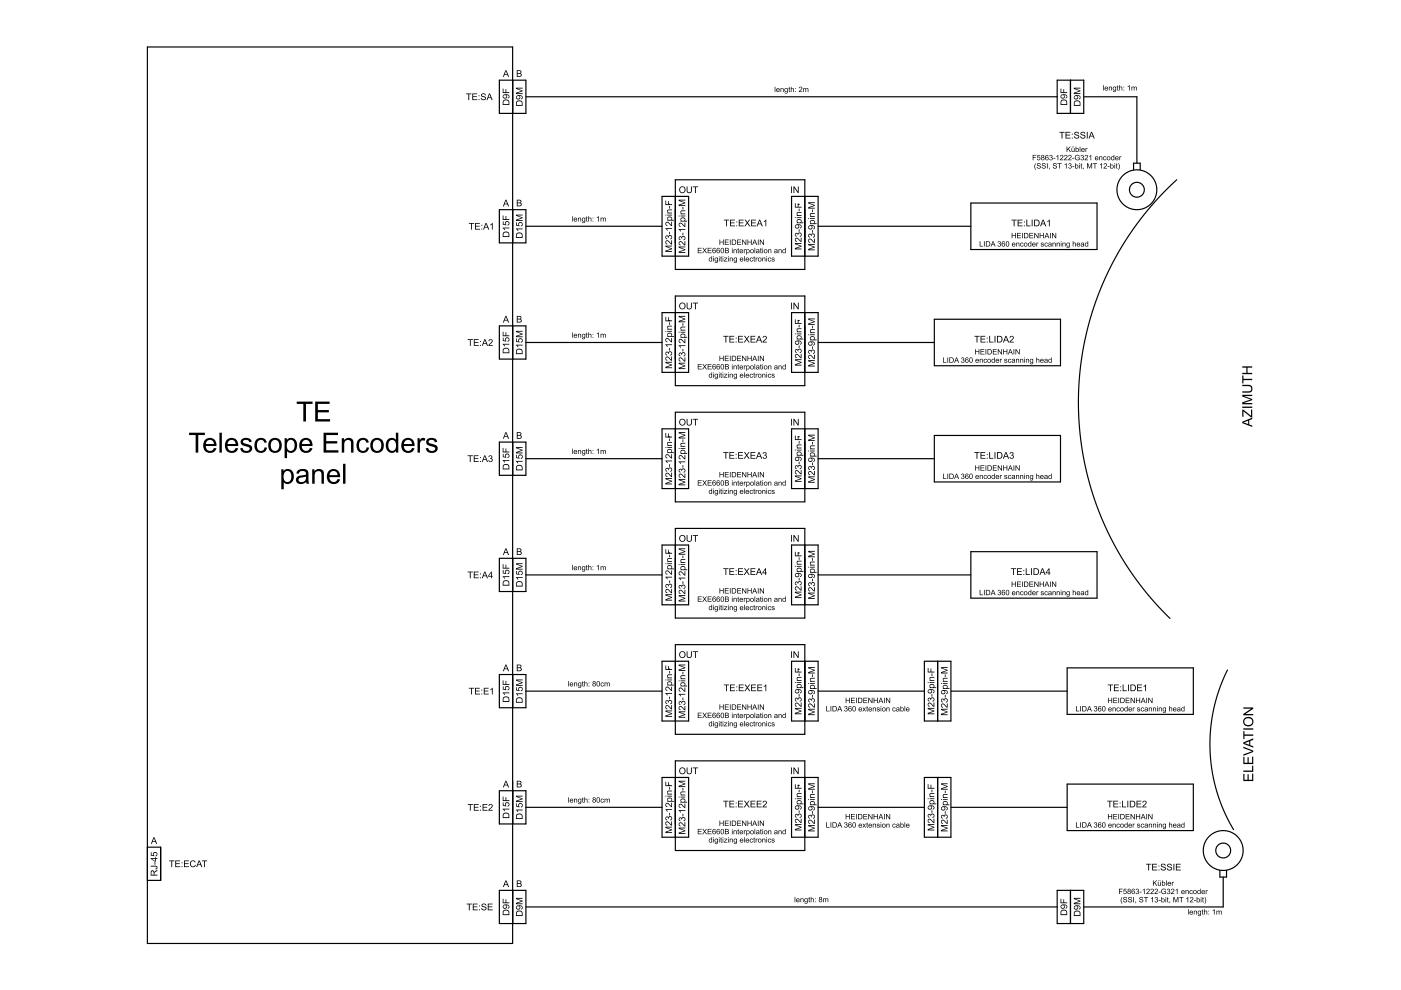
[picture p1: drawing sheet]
<svg xmlns="http://www.w3.org/2000/svg" width="297mm" height="210mm" viewBox="0 0 297 210" stroke-linecap="round" stroke-linejoin="round" font-family="sans-serif">
<g fill="none" stroke="#000" stroke-width=".25">
<path d="M31.2 10h77.5v190h-77.5zM105.9 17h5.6v7h-5.6zM224.1 17h5.7v7h-5.7zM227 17v7M111.5 20.5h112.6M143.2 38.1h27.4v19h-27.4zM229.8 20.5h11.2v14.1M240.3 36v-1.4h1.4v1.4M249.5 38.1l-4.6 4.6-4 5-3.7 5.6-2.9 5.8-2.4 6.2-1.7 6.2-1.1 6.4-.4 6.4 .2 6.5 .9 6.3 1.5 6.3 2.2 6.3 2.8 5.8 3.4 5.7 3.9 5.2 4.5 4.7M105.9 44.5h5.6v7h-5.6zM111.5 48h28.9M140.4 41.6h5.6v12.7h-5.6z"/>
<path d="M141.8 43.3h.1M167.8 41.6h5.7v12.7h-5.7zM169.2 43.3h.1M173.5 48h32.3M205.8 43h26.8v9.9h-26.8zM105.9 69.1h5.6v7h-5.6zM111.5 72.6h28.9M140.4 66.3h5.6v12.7h-5.6zM141.8 68h.1M143.2 62.8h27.4v19h-27.4zM167.8 66.3h5.7v12.7h-5.7zM169.2 68h.1"/>
<path d="M173.5 72.6h24.6M198.1 67.7h26.7v9.8h-26.7zM105.9 93.7h5.6v7.1h-5.6zM111.5 97.3h28.9M140.4 90.9h5.6v12.7h-5.6zM141.8 92.6h.1M143.2 87.4h27.4v19h-27.4zM167.8 90.9h5.7v12.7h-5.7zM169.2 92.6h.1M173.5 97.3h24.6M198.1 92.3h26.7v9.9h-26.7zM105.9 118.4h5.6v7h-5.6z"/>
<path d="M140.4 115.6h5.6v12.6h-5.6zM141.8 117.2h.1M143.2 112h27.4v19h-27.4zM167.8 115.6h5.7v12.6h-5.7zM169.2 117.2h.1M205.8 117h26.8v9.8h-26.8zM111.5 121.9h28.9M143.2 136.7h27.4v19h-27.4zM173.5 121.9h32.3M105.9 143h5.6v7.1h-5.6zM111.5 146.5h28.9M140.4 140.2h5.6v12.7h-5.6z"/>
<path d="M141.8 141.9h.1M167.8 140.2h5.7v12.7h-5.7zM169.2 141.9h.1M173.5 146.5h22.5M196 140.2h5.6v12.7h-5.6zM198.8 140.2v12.7M201.6 146.5h24.7M226.3 141.6h26.7v9.9h-26.7zM260.2 142.1l-1.7 4-1.2 4.3-.6 4.4-.1 4.4 .4 4.4 1 4.3 1.5 4.1 2 3.9M31.2 179.6h2.9v7.1h-2.9M105.9 167.7h5.6v7h-5.6zM111.5 171.2h28.9"/>
<path d="M140.4 164.8h5.6v12.7h-5.6zM141.8 166.5h.1M143.2 161.3h27.4v19h-27.4zM167.8 164.8h5.7v12.7h-5.7zM169.2 166.5h.1M173.5 171.2h22.5M196 164.8h5.6v12.7h-5.6zM198.8 164.8v12.7M201.6 171.2h24.7M226.3 166.2h26.7v9.9h-26.7zM105.9 188.8h5.6v7h-5.6zM111.5 192.3h112.6"/>
<path d="M224.1 188.8h5.7v7h-5.7zM227 188.8v7M258.6 184.6v1.4h1.4v-1.4M259.3 186v6.3h-29.5"/>
<circle cx="241" cy="40.2" r="1.57"/>
<circle cx="241" cy="40.2" r="4.2"/>
<circle cx="259.3" cy="180.3" r="1.57"/>
<circle cx="259.3" cy="180.3" r="4.2"/>
</g>
<g fill="#000">
<path d="M107.2 14.9h.2l.5 1.4h-.2l-.1-.4h-.6l-.2 .4h-.2zM107.3 15l-.3 .7h.5z"/>
<path d="M109.6 14.9h.5a.36 .36 0 0 1 .4 .2 .36 .36 0 0 1-.1 .4 .4 .4 0 0 1 .2 .5 .4 .4 0 0 1-.5 .3h-.5zM109.7 15.1v.4h.4a.23 .23 0 0 0 .3-.3 .23 .23 0 0 0-.4-.1zM109.7 15.6v.5l.7-.1a.26 .26 0 0 0 0-.3 .26 .26 0 0 0-.3-.1z"/>
<path d="M164.3 18.4h.1v1.1h-.1zM164.7 18.8a.38 .38 0 0 1 .4-.1 .38 .38 0 0 1 .2 .4h-.6a.24 .24 0 0 0 .2 .3 .24 .24 0 0 0 .3-.2l.1 .1a.41 .41 0 0 1-.6 .1 .41 .41 0 0 1 0-.6zM164.8 18.9l-.1 .1h.5l-.2-.2zM165.5 18.7l.1 .1a.29 .29 0 0 1 .4-.1 .29 .29 0 0 1 .1 .3v.5h-.1v-.6h-.3l-.1 .6h-.1zM166.4 18.8l.6-.1v.7a.36 .36 0 0 1-.2 .4 .36 .36 0 0 1-.5-.2l.2 .1a.24 .24 0 0 0 .3 0 .24 .24 0 0 0 .1-.3 .39 .39 0 0 1-.6-.1 .39 .39 0 0 1 .1-.5zM166.4 19.1a.3 .3 0 0 0 .6 0 .3 .3 0 0 0-.6 0zM167.3 18.5l.1-.1v.3h.1l-.1 .1v.5l.2 .2-.3-.1-.1-.6zM167.7 18.4h.1v.4a.29 .29 0 0 1 .4-.1 .29 .29 0 0 1 .1 .3v.5h-.1v-.6l-.2-.1-.2 .1v.6h-.1zM168.6 18.7h.1v.2h-.1zM168.6 19.4h.1v.1h-.1zM169.5 18.5a.39 .39 0 0 1 .6 .1 .39 .39 0 0 1-.3 .6l-.3 .2h.6v.1h-.7l.1-.2a.5 .5 0 0 0 .3-.8l-.4 .2zM170.3 18.7l.1 .1 .3-.1 .2 .1 .4-.1 .1 .8h-.1v-.6l-.2-.1-.2 .1v.6h-.1v-.6l-.2-.1-.2 .1v.6h-.1z"/>
<path d="M233.9 18.1h.1v1.1h-.1zM234.3 18.5a.38 .38 0 0 1 .4-.1 .38 .38 0 0 1 .2 .4h-.6a.24 .24 0 0 0 .2 .3 .24 .24 0 0 0 .3-.2h.1a.41 .41 0 0 1-.6 .2 .41 .41 0 0 1 0-.6zM234.4 18.5l-.1 .2h.5l-.1-.2zM235.1 18.4l.1 .1a.29 .29 0 0 1 .4-.1 .29 .29 0 0 1 .2 .3v.5h-.2v-.6l-.3-.1-.1 .7h-.1zM236 18.5l.6-.1v.7a.36 .36 0 0 1-.2 .4 .36 .36 0 0 1-.5-.2l.2 .1a.24 .24 0 0 0 .3 0 .24 .24 0 0 0 .1-.3 .39 .39 0 0 1-.5-.1 .39 .39 0 0 1 0-.5zM236.1 18.8a.27 .27 0 0 0 .5 0 .27 .27 0 0 0-.5 0zM236.9 18.2l.1-.1v.3h.1l-.1 .1v.5l.2 .2-.3-.1-.1-.6zM237.3 18.1h.1v.4a.29 .29 0 0 1 .4-.1 .29 .29 0 0 1 .1 .3v.5h-.1v-.6l-.2-.1-.2 .1v.6h-.1zM238.2 18.4h.2v.1h-.2zM238.2 19h.2v.2h-.2zM239.1 18.3l.4-.2v1.1h-.1v-.9l-.3 .2zM239.9 18.4l.1 .1 .3-.1 .2 .1 .4-.1 .1 .8h-.1v-.6l-.2-.1-.2 .1v.6h-.1v-.6l-.2-.1-.1 .1-.1 .6h-.1z"/>
<path d="M98.8 19.8h1.1v.2h-.4v1.2h-.2v-1.2h-.5zM100.1 19.8h1.1v.2h-.9v.4h.8v.2h-.8v.5h.9v.1h-1.1zM101.5 20.2h.2v.2h-.2zM101.5 21h.2v.2h-.2zM102.1 19.9a.56 .56 0 0 1 .9 .3h-.2a.31 .31 0 0 0-.3-.3 .31 .31 0 0 0-.3 .4 .72 .72 0 0 1 .8 .6 .59 .59 0 0 1-.6 .3 .59 .59 0 0 1-.5-.4h.2a.34 .34 0 0 0 .4 .3 .34 .34 0 0 0 .3-.4l-.2-.1a.45 .45 0 0 1-.5-.1 .45 .45 0 0 1 0-.6zM103.7 19.8h.2l.6 1.4h-.2l-.2-.4h-.6l-.2 .4h-.2zM103.8 20l-.2 .6h.4z"/>
<path d="M106.7 21.3a.72 .72 0 0 1 .8-.2 .72 .72 0 0 1 .5 .6v.6h-1.4zM106.8 21.4l-.1 .7h1.1v-.3a.55 .55 0 0 0-.4-.6 .55 .55 0 0 0-.6 .2zM106.7 20.1a.69 .69 0 0 1 .9-.1 .69 .69 0 0 1 .3 .8l-.2 .1-.1-.2a.32 .32 0 0 0 .2-.4 .32 .32 0 0 0-.5-.1 .46 .46 0 0 1 0 .6 .46 .46 0 0 1-.6 0 .46 .46 0 0 1 0-.7zM106.7 20.5a.3 .3 0 0 0 .6 0 .3 .3 0 0 0-.6 0zM106.6 18.8h.1v.8h.5v-.7h.1v.7h.7v.1h-1.4z"/>
<path d="M109.5 21.5a.72 .72 0 0 1 .8-.2 .72 .72 0 0 1 .5 .6v.5h-1.4zM109.7 21.6l-.1 .7h1v-.3a.55 .55 0 0 0-.3-.6 .55 .55 0 0 0-.6 .2zM109.6 20.3a.69 .69 0 0 1 .8-.1 .69 .69 0 0 1 .3 .7l-.2 .2v-.2a.32 .32 0 0 0 .1-.4 .32 .32 0 0 0-.5-.2 .46 .46 0 0 1 0 .7 .46 .46 0 0 1-.6 0 .46 .46 0 0 1 .1-.7zM109.5 20.7a.3 .3 0 0 0 .6 0 .3 .3 0 0 0-.6 0zM109.4 18.6h1.4v.2h-1.2l1.2 .4v.2l-1.2 .4h1.2v.1h-1.4v-.2l1.2-.4-1.2-.5z"/>
<path d="M219 32.8h.7v.2h-.6v.3h.5v.2h-.5v.5h-.1zM220 32.9h.5v.1h-.4l-.1 .3a.37 .37 0 0 1 .6 .2 .37 .37 0 0 1-.3 .5 .37 .37 0 0 1-.5-.3h.2a.24 .24 0 0 0 .4 .1 .24 .24 0 0 0 0-.4 .24 .24 0 0 0-.4 .1l-.1-.1zM220.9 32.9a.3 .3 0 0 1 .4 0 .3 .3 0 0 1-.1 .5 .33 .33 0 0 1 .1 .5 .33 .33 0 0 1-.5 0 .33 .33 0 0 1 .1-.5l-.1-.2zM220.9 33.1a.2 .2 0 0 0 .4 0 .2 .2 0 0 0-.4 0zM220.9 33.6a.23 .23 0 0 0 .4 0 .23 .23 0 0 0-.4 0zM221.7 33l.4-.1 .2 .2h-.1a.23 .23 0 0 0-.3-.1 .23 .23 0 0 0-.2 .2v.2a.36 .36 0 0 1 .6 .1 .36 .36 0 0 1-.3 .5 .36 .36 0 0 1-.4-.4zM221.7 33.6a.25 .25 0 0 0 .5 0 .25 .25 0 0 0-.5 0zM222.6 32.9a.3 .3 0 0 1 .5 0 .3 .3 0 0 1-.1 .5 .35 .35 0 0 1 0 .6 .35 .35 0 0 1-.5-.3h.1a.23 .23 0 0 0 .3 .2 .23 .23 0 0 0 .1-.3 .23 .23 0 0 0-.3-.2l.1-.1a.19 .19 0 0 0 .2-.2 .19 .19 0 0 0-.2-.2 .19 .19 0 0 0-.2 .3l-.1-.1zM223.3 33.5h.4v.1h-.4zM224 33.1l.4-.3v1.2h-.2v-.9l-.2 .2zM224.9 32.9a.39 .39 0 0 1 .5 .2 .39 .39 0 0 1-.3 .5l-.2 .2h.6v.2h-.8l.1-.3a.5 .5 0 0 0 .4-.7l-.5 .2zM225.7 32.9a.39 .39 0 0 1 .6 .2 .39 .39 0 0 1-.3 .5l-.2 .2h.5v.2h-.7l.1-.3a.5 .5 0 0 0 .4-.7l-.5 .2zM226.6 32.9a.39 .39 0 0 1 .6 .2 .39 .39 0 0 1-.3 .5l-.2 .2h.5v.2h-.7l.1-.3a.5 .5 0 0 0 .3-.7l-.4 .2zM227.3 33.5h.5v.1h-.5zM228 33a.52 .52 0 0 1 .9 .2h-.1a.45 .45 0 0 0-.7-.1 .45 .45 0 0 0 0 .7 .45 .45 0 0 0 .7-.1v-.2h-.3v-.1h.4v.4a.61 .61 0 0 1-.8 0 .61 .61 0 0 1-.1-.8zM229.2 32.9a.3 .3 0 0 1 .5 0 .3 .3 0 0 1-.1 .5 .35 .35 0 0 1 0 .6 .35 .35 0 0 1-.5-.3h.1a.23 .23 0 0 0 .3 .2 .23 .23 0 0 0 .2-.3 .23 .23 0 0 0-.3-.2v-.1a.19 .19 0 0 0 .2-.2 .19 .19 0 0 0-.2-.2 .19 .19 0 0 0-.2 .3l-.1-.1zM230.1 32.9a.39 .39 0 0 1 .6 .2 .39 .39 0 0 1-.3 .5l-.3 .2h.6v.2h-.8l.1-.3a.5 .5 0 0 0 .4-.7l-.4 .2zM230.9 33.1l.5-.3v1.2h-.2v-.9l-.3 .2zM232.2 33.3a.38 .38 0 0 1 .5-.1 .38 .38 0 0 1 .2 .4h-.6a.24 .24 0 0 0 .2 .3 .24 .24 0 0 0 .2-.2h.2a.41 .41 0 0 1-.6 .2 .41 .41 0 0 1-.1-.6zM232.4 33.3l-.1 .2h.4l-.1-.2zM233.1 33.2l.1 .1a.29 .29 0 0 1 .3-.2 .29 .29 0 0 1 .2 .4v.5h-.1v-.7h-.3l-.1 .7h-.1zM234 33.2h.4l.2 .2h-.2a.23 .23 0 0 0-.3 0 .23 .23 0 0 0 0 .3 .23 .23 0 0 0 .4 0h.1a.4 .4 0 0 1-.6 .2 .4 .4 0 0 1 0-.7zM234.7 33.6a.41 .41 0 0 1 .8 0 .41 .41 0 0 1-.8 0zM234.8 33.6a.3 .3 0 0 0 .6 0 .3 .3 0 0 0-.6 0zM235.6 33.3l.3-.2 .2 .2v-.5h.1v1.2l-.1-.1a.39 .39 0 0 1-.5-.1 .39 .39 0 0 1 0-.5zM235.7 33.3a.28 .28 0 0 0 0 .4 .28 .28 0 0 0 .4 .1v-.5zM236.5 33.3a.38 .38 0 0 1 .5-.1 .38 .38 0 0 1 .2 .4h-.6a.24 .24 0 0 0 .1 .3 .24 .24 0 0 0 .3-.2h.2a.41 .41 0 0 1-.7 .2 .41 .41 0 0 1 0-.6zM236.6 33.3v.2h.4l-.1-.2zM237.3 33.2l.2 .1 .3-.1-.3 .2v.6h-.2z"/>
<path d="M219.6 34.6v.1a1.28 1.28 0 0 0 .1 1.4 1.01 1.01 0 0 1-.1-1.5zM219.9 34.7a.45 .45 0 0 1 .8 .2h-.2a.25 .25 0 0 0-.3-.2 .25 .25 0 0 0-.2 .3h.1a.43 .43 0 0 1 .6 .3 .43 .43 0 0 1-.3 .5 .43 .43 0 0 1-.5-.2l-.1-.2h.1a.27 .27 0 0 0 .3 .3 .27 .27 0 0 0 .2-.4l-.1-.1a.36 .36 0 0 1-.4-.1 .36 .36 0 0 1 0-.4zM221 34.7a.45 .45 0 0 1 .7 .2h-.1a.25 .25 0 0 0-.3-.2 .25 .25 0 0 0-.2 .3h.1a.43 .43 0 0 1 .5 .3 .43 .43 0 0 1-.2 .5 .43 .43 0 0 1-.6-.2l-.1-.2h.2a.27 .27 0 0 0 .3 .3 .27 .27 0 0 0 .2-.4l-.1-.1a.36 .36 0 0 1-.4-.1 .36 .36 0 0 1 0-.4zM222 34.6h.1v1.1h-.1zM222.4 35.6h.2l-.2 .4zM223.4 34.7a.45 .45 0 0 1 .7 .2h-.2a.25 .25 0 0 0-.2-.2 .25 .25 0 0 0-.3 .3h.1a.43 .43 0 0 1 .6 .3 .43 .43 0 0 1-.3 .5 .43 .43 0 0 1-.5-.2l-.1-.2h.1a.27 .27 0 0 0 .4 .3 .27 .27 0 0 0 .1-.4v-.1a.36 .36 0 0 1-.5-.1 .36 .36 0 0 1 .1-.4zM224.2 34.6h.9v.1h-.4v1h-.1v-1h-.4zM225.7 34.9l.4-.3v1.1h-.1v-.9l-.3 .2zM226.6 34.7a.3 .3 0 0 1 .5 0 .3 .3 0 0 1-.1 .4 .35 .35 0 0 1 0 .6 .35 .35 0 0 1-.5-.3h.1a.23 .23 0 0 0 .3 .2 .23 .23 0 0 0 .2-.3 .23 .23 0 0 0-.3-.1v-.1a.19 .19 0 0 0 .2-.2 .19 .19 0 0 0-.2-.2 .19 .19 0 0 0-.2 .2h-.1zM227.4 35.3h.4v.1h-.4zM227.9 34.6h.2v.4a.38 .38 0 0 1 .6 .3 .38 .38 0 0 1-.6 .3l-.2 .1zM228.1 35.1a.28 .28 0 0 0-.1 .4 .28 .28 0 0 0 .4 .1v-.5zM228.8 34.6l.1 .2zM228.8 34.9h.1v.8h-.1zM229.2 34.7l.1-.1v.3h.2l-.2 .1v.5l.2 .2h-.3l-.1-.7zM229.6 35.6h.2l-.1 .4zM230.5 34.6h.2l.3 1 .3-1h.2v1.1h-.1v-.9l-.3 .9h-.2l-.3-.9v.9h-.1zM231.7 34.6h.9v.1h-.4v1h-.1v-1h-.4zM233.2 34.9l.4-.3v1.1h-.1v-.9l-.3 .2zM234.1 34.7a.39 .39 0 0 1 .6 .2 .39 .39 0 0 1-.3 .5l-.3 .2h.6v.1h-.7l.1-.2a.5 .5 0 0 0 .3-.8l-.4 .2zM234.8 35.3h.5v.1h-.5zM235.4 34.6h.1v.4a.38 .38 0 0 1 .6 .3 .38 .38 0 0 1-.6 .3l-.1 .1zM235.6 35.1a.28 .28 0 0 0-.1 .4 .28 .28 0 0 0 .4 .1v-.5zM236.3 34.6l.1 .2zM236.3 34.9h.1v.8h-.1zM236.7 34.7l.1-.1v.3h.1l-.1 .1v.5l.2 .2h-.3l-.1-.7zM237.1 34.6a.91 .91 0 0 1 0 1.5 1.3 1.3 0 0 0 0-1.5z"/>
<path d="M224.6 28h1.1v.1h-.4v1.3h-.2v-1.3h-.5zM225.9 28h1v.1h-.8v.5h.8v.1h-.8v.5h.9v.2h-1.1zM227.2 28.3h.2v.2h-.2zM227.2 29.2h.2v.2h-.2zM227.9 28a.56 .56 0 0 1 .9 .4h-.2a.31 .31 0 0 0-.3-.3 .31 .31 0 0 0-.3 .3 .72 .72 0 0 1 .8 .7 .59 .59 0 0 1-.6 .3 .59 .59 0 0 1-.5-.5h.2a.34 .34 0 0 0 .4 .4 .34 .34 0 0 0 .3-.5h-.2a.45 .45 0 0 1-.5-.2 .45 .45 0 0 1 0-.6zM229.2 28a.56 .56 0 0 1 .9 .4h-.2a.31 .31 0 0 0-.3-.3 .31 .31 0 0 0-.3 .3 .72 .72 0 0 1 .8 .7 .59 .59 0 0 1-.6 .3 .59 .59 0 0 1-.5-.5h.2a.34 .34 0 0 0 .4 .4 .34 .34 0 0 0 .3-.5h-.2a.45 .45 0 0 1-.5-.2 .45 .45 0 0 1 0-.6zM230.4 28h.2v1.4h-.2zM231.3 28h.2l.6 1.4h-.2l-.2-.5h-.6l-.1 .5h-.2zM231.4 28.1l-.2 .7h.5z"/>
<path d="M226.1 31.1h.2v.5l.5-.5h.3l-.5 .4 .5 .7h-.2l-.4-.6-.2 .2v.4h-.2zM227.2 31.4h.1v.6l.2 .1 .2-.1v-.6h.1v.8l-.1-.1a.29 .29 0 0 1-.3 .1 .29 .29 0 0 1-.2-.3zM227.3 31.1h.1v.1h-.1zM227.6 31.1h.1v.1h-.1zM228.1 31.1h.1v.4a.38 .38 0 0 1 .6 .3 .38 .38 0 0 1-.6 .3l-.1 .1zM228.2 31.6a.28 .28 0 0 0 0 .4 .28 .28 0 0 0 .4 0v-.4zM228.9 31.1h.2v1.1h-.2zM229.3 31.5a.38 .38 0 0 1 .5-.1 .38 .38 0 0 1 .2 .4h-.6a.24 .24 0 0 0 .2 .3 .24 .24 0 0 0 .2-.1h.2a.41 .41 0 0 1-.6 .1 .41 .41 0 0 1-.1-.6zM229.5 31.6l-.1 .1h.4l-.1-.2zM230.2 31.4l.1 .1 .3-.1-.3 .2v.6h-.1z"/>
<path d="M225 21.3a.72 .72 0 0 1 .8-.2 .72 .72 0 0 1 .5 .6v.6h-1.4zM225.1 21.4l-.1 .7h1.1v-.3a.55 .55 0 0 0-.4-.6 .55 .55 0 0 0-.6 .2zM225 20.1a.69 .69 0 0 1 .9-.1 .69 .69 0 0 1 .3 .8l-.3 .1v-.2a.32 .32 0 0 0 .2-.4 .32 .32 0 0 0-.5-.1 .46 .46 0 0 1 0 .6 .46 .46 0 0 1-.7 0 .46 .46 0 0 1 .1-.7zM225 20.5a.3 .3 0 0 0 .6 0 .3 .3 0 0 0-.6 0zM224.9 18.8h.1v.8h.5v-.7h.1v.7h.7v.1h-1.4z"/>
<path d="M227.8 21.5a.72 .72 0 0 1 .8-.2 .72 .72 0 0 1 .5 .6v.5h-1.4zM227.9 21.6l-.1 .7h1.1v-.3a.55 .55 0 0 0-.4-.6 .55 .55 0 0 0-.6 .2zM227.8 20.3a.69 .69 0 0 1 .9-.1 .69 .69 0 0 1 .3 .7l-.2 .2-.1-.2a.32 .32 0 0 0 .2-.4 .32 .32 0 0 0-.5-.2 .46 .46 0 0 1 0 .7 .46 .46 0 0 1-.7 0 .46 .46 0 0 1 .1-.7zM227.8 20.7a.3 .3 0 0 0 .6 0 .3 .3 0 0 0-.6 0zM227.7 18.6h1.4v.2h-1.2l1.2 .4v.2l-1.2 .4h1.2v.1h-1.4v-.2l1.2-.4-1.2-.5z"/>
<path d="M99.4 47.3h1.1v.1h-.4v1.3h-.2v-1.3h-.5zM100.7 47.3h1v.1h-.8v.5h.8v.1h-.8v.5h.9v.2h-1.1zM102 47.7h.2v.2h-.2zM102 48.5h.2v.2h-.2zM103 47.3h.2l.5 1.4h-.2l-.1-.4h-.6l-.2 .4h-.2zM103.1 47.4l-.3 .7h.5zM103.9 47.6l.6-.3v1.4h-.2v-1.1l-.4 .2z"/>
<path d="M107.2 42.3h.2l.5 1.5h-.2l-.1-.5h-.6l-.2 .5h-.2zM107.3 42.5l-.3 .7h.5z"/>
<path d="M106.7 49.3a.72 .72 0 0 1 .8-.2 .72 .72 0 0 1 .5 .6v.6h-1.4zM106.8 49.4l-.1 .7h1.1v-.3a.55 .55 0 0 0-.4-.6 .55 .55 0 0 0-.6 .2zM106.6 48.3h1.4v.1h-1.1l.2 .4h-.2zM106.6 47h.2v.5l.3 .1a.47 .47 0 0 1 .3-.7 .47 .47 0 0 1 .6 .3 .47 .47 0 0 1-.4 .6v-.2a.3 .3 0 0 0 .1-.4 .3 .3 0 0 0-.4 0 .3 .3 0 0 0 0 .4v.2l-.7-.1zM106.6 45.7h.1v.8h.5v-.7h.1v.7h.7v.1h-1.4z"/>
<path d="M109.6 42.3h.5a.36 .36 0 0 1 .4 .3 .36 .36 0 0 1-.1 .4 .4 .4 0 0 1 .2 .5 .4 .4 0 0 1-.5 .3h-.5zM109.7 42.5v.4h.4a.23 .23 0 0 0 .3-.2 .23 .23 0 0 0-.4-.2zM109.7 43.1v.5l.7-.1a.26 .26 0 0 0 0-.3 .26 .26 0 0 0-.3-.1z"/>
<path d="M109.5 49.5a.72 .72 0 0 1 .8-.2 .72 .72 0 0 1 .5 .6v.5h-1.4zM109.7 49.6l-.1 .7h1v-.3a.55 .55 0 0 0-.3-.6 .55 .55 0 0 0-.6 .2zM109.4 48.4h1.4v.2h-1.1l.2 .4h-.2zM109.4 47.1h.2v.6l.4 .1a.47 .47 0 0 1 .2-.7 .47 .47 0 0 1 .6 .3 .47 .47 0 0 1-.4 .6v-.2a.3 .3 0 0 0 .1-.4 .3 .3 0 0 0-.4 0 .3 .3 0 0 0 .1 .4l-.1 .2-.7-.2zM109.4 45.5h1.4v.2h-1.2l1.2 .4v.2l-1.2 .4h1.2v.2h-1.4v-.3l1.2-.4-1.2-.4z"/>
<path d="M121.3 45.8h.1v1.2h-.1zM121.7 46.2a.38 .38 0 0 1 .5 0 .38 .38 0 0 1 .2 .4h-.6a.24 .24 0 0 0 .1 .3 .24 .24 0 0 0 .3-.2h.2a.41 .41 0 0 1-.7 .2 .41 .41 0 0 1 0-.7zM121.8 46.3v.2h.4l-.1-.2zM122.5 46.2l.2 .1a.29 .29 0 0 1 .3-.2 .29 .29 0 0 1 .2 .4v.5h-.1l-.1-.7h-.3v.7h-.2zM123.5 46.3l.6-.1v.7a.36 .36 0 0 1-.3 .4 .36 .36 0 0 1-.4-.3l.2 .1a.24 .24 0 0 0 .3 0 .24 .24 0 0 0 0-.2 .39 .39 0 0 1-.5-.1 .39 .39 0 0 1 .1-.5zM123.5 46.6a.27 .27 0 0 0 .5 0 .27 .27 0 0 0-.5 0zM124.3 45.9h.1v.3h.2l-.2 .1v.4l.2 .3-.3-.1-.1-.6zM124.7 45.8h.2v.4a.29 .29 0 0 1 .3-.1 .29 .29 0 0 1 .2 .4v.5h-.2v-.6l-.1-.1-.2 .1v.6h-.2zM125.6 46.2h.2v.1h-.2zM125.6 46.8h.2v.2h-.2zM126.5 46.1l.5-.3v1.2h-.2v-.9l-.3 .2zM127.3 46.2l.2 .1 .2-.2 .2 .2 .5-.1v.8h-.1v-.6l-.1-.1-.2 .1v.6h-.2v-.6l-.1-.1-.2 .1v.6h-.2z"/>
<path d="M141.1 52.1h1.4v.2h-1.2l1.2 .4v.1l-1.2 .4h1.2v.2h-1.4v-.3l1.2-.4-1.2-.4zM141.2 51.1a.93 .93 0 0 1 1.1 .5v-.7h.2v1l-.3-.2a.74 .74 0 0 0-.9-.5l-.1 .3 .3 .2v.1l-.4-.2zM141.2 50l.3-.1 .2 .2a.44 .44 0 0 1 .8 0 .44 .44 0 0 1-.4 .7v-.2a.28 .28 0 0 0 .3-.3 .28 .28 0 0 0-.4-.3 .28 .28 0 0 0-.2 .4h-.1a.24 .24 0 0 0-.2-.3 .24 .24 0 0 0-.3 .2 .24 .24 0 0 0 .3 .3l-.1 .1-.3-.2zM141.9 49.2h.2v.5h-.2zM141.1 48.4h1.4v.1h-1.1l.2 .4h-.2zM141.2 47.1a.93 .93 0 0 1 1.1 .6v-.7h.2v.9l-.3-.1a.74 .74 0 0 0-.9-.5l-.1 .3 .3 .1v.2l-.4-.3zM141.6 46a.5 .5 0 0 1 .7-.1 .5 .5 0 0 1 .1 .7h.5v.2h-1.4zM141.7 46.2a.33 .33 0 0 0 .3 .4 .33 .33 0 0 0 .3-.4zM141.1 45.5h.2v.2h-.2zM141.5 45.5h1v.2h-1zM141.5 44.5l1-.1v.2h-.6a.24 .24 0 0 0-.3 .2 .24 .24 0 0 0 .2 .3h.7v.2h-1v-.2h.1l-.2-.3zM141.9 43.7h.2v.5h-.2zM141.1 42.5h.1v.8h.5v-.7h.1v.7h.7v.2h-1.4z"/>
<path d="M144 40.2a.71 .71 0 0 1 1.4 0 .71 .71 0 0 1-1.4 0zM144.2 40.2a.53 .53 0 0 0 1 0 .53 .53 0 0 0-1 0zM145.6 39.5h.2v.8a.37 .37 0 0 0 .2 .5 .37 .37 0 0 0 .5-.2v-1.1h.2v.8a.56 .56 0 0 1-.6 .7 .56 .56 0 0 1-.5-.7zM146.9 39.5h1.1v.2h-.5v1.2h-.2v-1.2h-.4z"/>
<path d="M143.9 52.3h1.4v.1h-1.2l1.2 .5v.1l-1.2 .4h1.2v.2h-1.4v-.3l1.2-.4-1.2-.4zM144 51.2a.93 .93 0 0 1 1.1 .6v-.7h.2v1l-.3-.2a.74 .74 0 0 0-.9-.5l-.1 .3 .3 .2v.1l-.4-.2zM144 50.2l.3-.1 .2 .2a.44 .44 0 0 1 .8 0 .44 .44 0 0 1-.4 .6v-.1a.28 .28 0 0 0 .3-.4 .28 .28 0 0 0-.4-.2 .28 .28 0 0 0-.2 .4h-.1a.24 .24 0 0 0-.2-.3 .24 .24 0 0 0-.3 .2 .24 .24 0 0 0 .3 .3v.1l-.4-.2zM144.7 49.3h.2v.6h-.2zM143.9 48.6h1.4v.1h-1.1l.2 .4h-.2zM144 47.3a.93 .93 0 0 1 1.1 .6v-.7h.2v.9l-.3-.1a.74 .74 0 0 0-.9-.5l-.1 .3 .3 .1v.2l-.4-.3zM144.4 46.2a.5 .5 0 0 1 .7-.1 .5 .5 0 0 1 .1 .7h.5v.2h-1.4zM144.5 46.3a.33 .33 0 0 0 .3 .5 .33 .33 0 0 0 .3-.5zM143.9 45.7h.2v.2h-.2zM144.3 45.7h1v.2h-1zM144.3 44.7l1-.1v.2h-.6a.24 .24 0 0 0-.3 .2 .24 .24 0 0 0 .2 .2l.7 .1v.1h-1v-.1h.1l-.1-.3zM144.7 43.9h.2v.5h-.2zM143.9 42.3h1.4v.2h-1.2l1.2 .4v.2l-1.2 .4h1.2v.2h-1.4v-.3l1.2-.4-1.2-.4z"/>
<path d="M147.9 52.6h.9v.1h-.7v.3h.6v.2h-.6v.3h.7v.2h-.9zM148.9 52.6h.2l.3 .4 .3-.4h.2l-.4 .5 .4 .6h-.2l-.3-.5-.3 .5h-.2l.4-.6zM150 52.6h.9v.1h-.7v.3h.6v.2h-.6v.3h.7v.2h-.9zM151.1 52.7l.5-.1 .2 .2h-.2a.23 .23 0 0 0-.3-.1 .23 .23 0 0 0-.1 .2v.2a.36 .36 0 0 1 .5 .1 .36 .36 0 0 1-.2 .5 .36 .36 0 0 1-.5-.4zM151.2 53.3a.25 .25 0 0 0 .5 0 .25 .25 0 0 0-.5 0zM152 52.7l.4-.1 .2 .2h-.1a.23 .23 0 0 0-.3-.1 .23 .23 0 0 0-.2 .2v.2a.36 .36 0 0 1 .6 .1 .36 .36 0 0 1-.3 .5 .36 .36 0 0 1-.4-.4zM152.1 53.3a.24 .24 0 0 0 .4 0 .24 .24 0 0 0-.4 0zM152.9 52.6a.53 .53 0 0 1 .7 .5 .53 .53 0 0 1-.6 .6 .82 .82 0 0 1-.1-1.1zM153 52.7l.1 .9a.47 .47 0 0 0 .3-.5 .47 .47 0 0 0-.3-.4zM153.7 52.6h.4a.29 .29 0 0 1 .4 .1 .29 .29 0 0 1-.2 .4 .32 .32 0 0 1 .2 .4 .32 .32 0 0 1-.4 .2h-.4zM153.9 52.7v.3h.4v-.3zM153.9 53.2v.3l.5-.1-.1-.2zM155.2 52.6l.1 .1zM155.2 52.9h.1v.8h-.1zM155.5 52.9l.2 .1a.29 .29 0 0 1 .3-.2 .29 .29 0 0 1 .2 .4v.5h-.1l-.1-.6-.3-.1v.7h-.2zM156.4 52.7l.2-.1v.3h.1l-.1 .1v.4l.1 .3-.3-.1-.1-.6zM156.9 53a.38 .38 0 0 1 .5-.1 .38 .38 0 0 1 .1 .4h-.6a.24 .24 0 0 0 .2 .3 .24 .24 0 0 0 .3-.2h.1a.41 .41 0 0 1-.6 .2 .41 .41 0 0 1 0-.6zM157 53l-.1 .2h.5l-.1-.2zM157.7 52.9l.1 .1 .4-.1-.3 .2v.6h-.2zM158.2 52.9l.2 .1a.37 .37 0 0 1 .5 .3 .37 .37 0 0 1-.5 .3v.4h-.2zM158.4 53l.1 .6a.28 .28 0 0 0 .3-.3 .28 .28 0 0 0-.4-.3zM159.1 53.3a.41 .41 0 0 1 .8 0 .41 .41 0 0 1-.8 0zM159.2 53.3a.3 .3 0 0 0 .6 0 .3 .3 0 0 0-.6 0zM160 52.6h.1v1.1h-.1zM160.4 53l.5-.1 .1 .8-.1-.1a.31 .31 0 0 1-.5 .1 .31 .31 0 0 1-.1-.4 .31 .31 0 0 1 .5-.1l.1-.1a.21 .21 0 0 0-.2-.1 .21 .21 0 0 0-.3 .1h-.1zM160.5 53.4v.2h.2l.2-.3zM161.2 52.7l.2-.1v.3h.1l-.1 .1v.4l.1 .3-.3-.1-.1-.6zM161.6 52.6l.2 .1zM161.6 52.9h.2v.8h-.2zM161.9 53.3a.45 .45 0 0 1 .9 0 .45 .45 0 0 1-.9 0zM162.1 53.3a.3 .3 0 0 0 .6 0 .3 .3 0 0 0-.6 0zM162.9 52.9l.1 .1a.29 .29 0 0 1 .4-.2 .29 .29 0 0 1 .1 .4v.5h-.1v-.6l-.3-.1-.1 .7h-.1zM164.2 53l.6-.1 .1 .8-.2-.1a.31 .31 0 0 1-.4 .1 .31 .31 0 0 1-.1-.4 .31 .31 0 0 1 .4-.1l.1-.1a.21 .21 0 0 0-.2-.1 .21 .21 0 0 0-.2 .1h-.1zM164.3 53.4v.2h.2l.2-.3zM165.1 52.9l.1 .1a.29 .29 0 0 1 .3-.2 .29 .29 0 0 1 .2 .4v.5h-.1v-.6l-.3-.1-.1 .7h-.1zM166 53l.2-.2 .2 .2v-.4h.2v1.1l-.1-.1a.39 .39 0 0 1-.6-.1 .39 .39 0 0 1 .1-.5zM166.1 53a.28 .28 0 0 0-.1 .4 .28 .28 0 0 0 .4 .1v-.5z"/>
<path d="M150.4 54.7l.2-.1 .2 .1v-.4h.2v1.1l-.1-.1a.39 .39 0 0 1-.6 0 .39 .39 0 0 1 .1-.6zM150.5 54.8a.28 .28 0 0 0-.1 .4 .28 .28 0 0 0 .4 .1v-.5zM151.2 54.3l.1 .2zM151.2 54.6h.1v.8h-.1zM151.6 54.7l.6-.1v.7a.36 .36 0 0 1-.2 .5 .36 .36 0 0 1-.5-.3l.2 .1a.24 .24 0 0 0 .3 0 .24 .24 0 0 0 .1-.3 .39 .39 0 0 1-.6 0 .39 .39 0 0 1 .1-.6zM151.6 55a.3 .3 0 0 0 .6 0 .3 .3 0 0 0-.6 0zM152.4 54.3l.2 .2zM152.4 54.6h.2v.8h-.2zM152.8 54.4l.1-.1v.3h.2l-.2 .1v.5l.2 .2h-.3l-.1-.7zM153.2 54.3l.2 .2zM153.2 54.6h.2v.8h-.2zM153.5 54.6h.7l-.5 .7h.5v.1h-.7l.5-.7h-.5zM154.4 54.3l.1 .2zM154.4 54.6h.1v.8h-.1zM154.7 54.6l.1 .1a.29 .29 0 0 1 .4-.1 .29 .29 0 0 1 .2 .3v.5h-.2v-.6h-.3l-.1 .6h-.1zM155.6 54.7l.7-.1v.7a.36 .36 0 0 1-.3 .5 .36 .36 0 0 1-.4-.3l.1 .1a.24 .24 0 0 0 .3 0 .24 .24 0 0 0 .1-.3 .39 .39 0 0 1-.5 0 .39 .39 0 0 1 0-.6zM155.7 55a.27 .27 0 0 0 .5 0 .27 .27 0 0 0-.5 0zM157 54.7a.38 .38 0 0 1 .4-.1 .38 .38 0 0 1 .2 .5h-.6a.24 .24 0 0 0 .2 .2 .24 .24 0 0 0 .3-.1h.1a.41 .41 0 0 1-.6 .2 .41 .41 0 0 1 0-.7zM157.1 54.8l-.1 .2h.5l-.2-.3zM157.8 54.3h.1v1.1h-.1zM158.2 54.7a.38 .38 0 0 1 .4-.1 .38 .38 0 0 1 .2 .5h-.6a.24 .24 0 0 0 .2 .2 .24 .24 0 0 0 .3-.1h.1a.41 .41 0 0 1-.6 .2 .41 .41 0 0 1 0-.7zM158.3 54.8l-.1 .2h.5l-.1-.3zM159.1 54.7l.3-.1 .3 .3h-.2a.23 .23 0 0 0-.3-.1 .23 .23 0 0 0 0 .4 .23 .23 0 0 0 .3-.1l.2 .1a.4 .4 0 0 1-.7 .2 .4 .4 0 0 1 .1-.7zM159.8 54.4l.1-.1v.3h.2l-.2 .1v.5l.2 .2h-.3l-.1-.7zM160.2 54.6l.1 .1 .4-.1-.3 .2v.6h-.2zM160.7 55a.41 .41 0 0 1 .8 0 .41 .41 0 0 1-.8 0zM160.8 55a.3 .3 0 0 0 .6 0 .3 .3 0 0 0-.6 0zM161.6 54.6l.1 .1a.29 .29 0 0 1 .4-.1 .29 .29 0 0 1 .2 .3v.5h-.2v-.6h-.3v.6h-.2zM162.5 54.3l.1 .2zM162.5 54.6h.1v.8h-.1zM162.9 54.7l.4-.1 .2 .3h-.1a.23 .23 0 0 0-.4-.1 .23 .23 0 0 0 0 .4 .23 .23 0 0 0 .4-.1l.1 .1a.4 .4 0 0 1-.6 .2 .4 .4 0 0 1 0-.7zM163.7 54.7l.3-.1 .2 .2-.4-.1v.2a.34 .34 0 0 1 .4 .3 .34 .34 0 0 1-.3 .4 .34 .34 0 0 1-.3-.4l.3 .1 .2-.1-.4-.2z"/>
<path d="M152.5 50.8h.2v.5h.6v-.5h.1v1.1h-.1v-.5h-.6v.5h-.2zM153.7 50.8h.8v.1h-.7v.4h.6v.1h-.6v.4h.7v.1h-.8zM154.7 50.8h.2v1.1h-.2zM155.2 50.8h.3a.56 .56 0 0 1 .6 .5 .56 .56 0 0 1-.5 .6h-.4zM155.3 50.9v.9a.46 .46 0 0 0 .6-.4 .46 .46 0 0 0-.6-.5zM156.3 50.8h.8v.1h-.7v.4h.7v.1h-.7v.4h.7v.1h-.8zM157.3 50.8h.2l.6 .9v-.9h.1v1.1h-.1l-.6-.9v.9h-.2zM158.5 50.8h.1v.5h.6v-.5h.2v1.1h-.2v-.5h-.6v.5h-.1zM159.9 50.8h.2l.4 1.1h-.1l-.2-.3h-.4l-.2 .3h-.1zM160 50.9l-.2 .6h.4zM160.7 50.8h.1v1.1h-.1zM161.1 50.8h.1l.6 .9v-.9h.2v1.1h-.2l-.6-.9v.9h-.1z"/>
<path d="M153.5 46.6h1.1v.1h-.5v1.3h-.2v-1.3h-.4zM154.8 46.6h1v.1h-.8v.5h.7v.1h-.7v.5h.8v.2h-1zM156.1 47h.2v.2h-.2zM156.1 47.8h.2v.2h-.2zM156.6 46.6h1.1v.1h-.9v.5h.8v.1h-.8v.5h.9v.2h-1.1zM157.9 46.6h.2l.4 .5 .4-.5h.2l-.5 .6 .5 .8h-.2l-.5-.6-.4 .6h-.2l.5-.8zM159.3 46.6h1v.1h-.9v.5h.8v.1h-.8v.5h.9v.2h-1zM161 46.6h.2l.5 1.4h-.2l-.1-.4h-.6l-.2 .4h-.2zM161.1 46.7l-.3 .7h.5zM161.9 46.9l.6-.3v1.4h-.2v-1.1l-.4 .2z"/>
<path d="M167.7 39.5h.2v1.4h-.2zM168.2 39.5h.2l.8 1.1v-1.1h.1v1.4h-.2l-.7-1.1v1.1h-.2z"/>
<path d="M168.5 51.5h1.4v.2h-1.1l1.1 .4v.2l-1.2 .4h1.2v.2h-1.4v-.3l1.2-.4-1.2-.4zM168.6 50.5a.93 .93 0 0 1 1.2 .6v-.7h.1v.9l-.3-.1a.74 .74 0 0 0-.9-.6v.4l.3 .1-.1 .2-.3-.3zM168.6 49.5l.4-.1 .2 .2a.44 .44 0 0 1 .7-.1 .44 .44 0 0 1-.3 .7l-.1-.2a.28 .28 0 0 0 .3-.3 .28 .28 0 0 0-.3-.2 .28 .28 0 0 0-.2 .4h-.2a.24 .24 0 0 0-.2-.4 .24 .24 0 0 0-.3 .3 .24 .24 0 0 0 .3 .2v.2l-.3-.3zM169.3 48.6h.2v.5h-.2zM168.7 47.7a.69 .69 0 0 1 .8-.2 .69 .69 0 0 1 .4 .8l-.3 .1v-.1a.32 .32 0 0 0 .1-.5 .32 .32 0 0 0-.4-.1 .46 .46 0 0 1 0 .7 .46 .46 0 0 1-.7-.1 .46 .46 0 0 1 .1-.6zM168.7 48a.3 .3 0 0 0 .6 0 .3 .3 0 0 0-.6 0zM169 46.6a.5 .5 0 0 1 .7-.1 .5 .5 0 0 1 .1 .7h.5v.1h-1.4zM169.1 46.7a.33 .33 0 0 0 .3 .5 .33 .33 0 0 0 .3-.5zM168.5 46.1h.2v.1h-.2zM168.9 46.1h1v.1h-1zM169 45.1l.9-.1v.1h-.6a.24 .24 0 0 0-.3 .2 .24 .24 0 0 0 .2 .3h.7v.2h-1v-.2h.2l-.2-.3zM169.3 44.2h.2v.6h-.2zM168.5 43.1h.2v.7h.4v-.6h.2v.6h.6v.2h-1.4z"/>
<path d="M171.3 51.7h1.5v.2h-1.2l1.2 .4v.2l-1.2 .4h1.2v.2h-1.5v-.3l1.3-.4-1.3-.4zM171.5 50.7a.93 .93 0 0 1 1.1 .6v-.7h.2v.9l-.4-.1a.74 .74 0 0 0-.8-.6l-.1 .3 .3 .2v.2l-.4-.3zM171.5 49.7l.3-.1 .2 .1a.44 .44 0 0 1 .8 0 .44 .44 0 0 1-.4 .7v-.2a.28 .28 0 0 0 .2-.3 .28 .28 0 0 0-.3-.2 .28 .28 0 0 0-.2 .4l-.2-.1a.24 .24 0 0 0-.2-.3 .24 .24 0 0 0-.2 .3 .24 .24 0 0 0 .2 .2v.2l-.3-.3zM172.2 48.8h.1v.5h-.1zM171.5 47.9a.69 .69 0 0 1 .9-.2 .69 .69 0 0 1 .3 .8l-.3 .1v-.1a.32 .32 0 0 0 .1-.5 .32 .32 0 0 0-.4-.1 .46 .46 0 0 1 0 .7 .46 .46 0 0 1-.7-.1 .46 .46 0 0 1 .1-.6zM171.5 48.2a.3 .3 0 0 0 .6 0 .3 .3 0 0 0-.6 0zM171.9 46.7a.5 .5 0 0 1 .6 0 .5 .5 0 0 1 .2 .6h.4v.2h-1.4zM171.9 46.9a.33 .33 0 0 0 .3 .5 .33 .33 0 0 0 .3-.5zM171.3 46.3h.2v.1h-.2zM171.7 46.3h1.1v.1h-1.1zM171.8 45.3l1-.1v.1h-.7a.24 .24 0 0 0-.2 .2 .24 .24 0 0 0 .1 .3h.8v.2h-1.1v-.2h.2l-.2-.3zM172.2 44.4h.1v.6h-.1zM171.3 42.9h1.5v.2h-1.2l1.2 .4v.1l-1.2 .5h1.2v.1h-1.5v-.3l1.3-.4-1.3-.4z"/>
<path d="M207.7 51.1h.2v1h.5v.2h-.7zM208.6 51.1h.2v1.2h-.2zM209 51.1h.4a.56 .56 0 0 1 .6 .6 .56 .56 0 0 1-.6 .6h-.4zM209.2 51.3v.8a.46 .46 0 0 0 .6-.4 .46 .46 0 0 0-.6-.4zM210.5 51.1h.1l.5 1.2h-.2l-.1-.4h-.5l-.1 .4h-.2zM210.5 51.3l-.1 .5h.3zM211.6 51.2a.3 .3 0 0 1 .5 0 .3 .3 0 0 1-.1 .5 .35 .35 0 0 1 0 .6 .35 .35 0 0 1-.5-.3h.1a.23 .23 0 0 0 .3 .2 .23 .23 0 0 0 .2-.3 .23 .23 0 0 0-.3-.2v-.1a.19 .19 0 0 0 .2-.2 .19 .19 0 0 0-.2-.2 .19 .19 0 0 0-.2 .3l-.1-.1zM212.5 51.3l.4-.1 .2 .2h-.2a.23 .23 0 0 0-.2-.1 .23 .23 0 0 0-.2 .2v.2a.36 .36 0 0 1 .6 .1 .36 .36 0 0 1-.3 .5 .36 .36 0 0 1-.4-.4zM212.5 51.9a.25 .25 0 0 0 .5 0 .25 .25 0 0 0-.5 0zM213.4 51.2a.53 .53 0 0 1 .6 .5 .53 .53 0 0 1-.5 .6 .82 .82 0 0 1-.1-1.1zM213.5 51.3v.9a.47 .47 0 0 0 .3-.5 .47 .47 0 0 0-.3-.4zM214.7 51.5a.38 .38 0 0 1 .4 0 .38 .38 0 0 1 .2 .4h-.6a.24 .24 0 0 0 .2 .3 .24 .24 0 0 0 .2-.2h.2a.41 .41 0 0 1-.6 .2 .41 .41 0 0 1 0-.7zM214.8 51.6l-.1 .2h.5l-.2-.2zM215.5 51.5l.1 .1a.29 .29 0 0 1 .3-.2 .29 .29 0 0 1 .2 .4v.5h-.1v-.7h-.3l-.1 .7h-.1zM216.4 51.5h.4l.2 .2h-.1a.23 .23 0 0 0-.4 0 .23 .23 0 0 0 0 .3 .23 .23 0 0 0 .4 0h.1a.4 .4 0 0 1-.6 .2 .4 .4 0 0 1 0-.7zM217.1 51.9a.41 .41 0 0 1 .8 0 .41 .41 0 0 1-.8 0zM217.2 51.9a.3 .3 0 0 0 .6 0 .3 .3 0 0 0-.6 0zM218 51.6l.3-.2 .2 .1v-.4h.2v1.2l-.2-.1a.39 .39 0 0 1-.5-.1 .39 .39 0 0 1 0-.5zM218.2 51.6a.28 .28 0 0 0-.1 .4 .28 .28 0 0 0 .4 .1v-.5zM218.9 51.5a.38 .38 0 0 1 .5 0 .38 .38 0 0 1 .2 .4h-.6a.24 .24 0 0 0 .2 .3 .24 .24 0 0 0 .2-.2h.2a.41 .41 0 0 1-.7 .2 .41 .41 0 0 1 0-.7zM219.1 51.6l-.1 .2h.4l-.1-.2zM219.7 51.5l.2 .1 .3-.1-.3 .2v.6h-.2zM220.7 51.5l.4-.1 .2 .2h-.4v.1a.34 .34 0 0 1 .4 .3 .34 .34 0 0 1-.3 .4 .34 .34 0 0 1-.4-.4l.4 .2 .2-.2-.5-.2zM221.6 51.5h.3l.2 .2h-.1a.23 .23 0 0 0-.3 0 .23 .23 0 0 0 0 .3 .23 .23 0 0 0 .3 0h.2a.4 .4 0 0 1-.7 .2 .4 .4 0 0 1 .1-.7zM222.3 51.5h.6l.1 .8-.2-.1a.31 .31 0 0 1-.4 .1 .31 .31 0 0 1-.1-.4 .31 .31 0 0 1 .4-.1l.1-.1a.21 .21 0 0 0-.2-.2 .21 .21 0 0 0-.2 .2h-.1zM222.4 52v.1l.2 .1 .2-.3zM223.2 51.5l.1 .1a.29 .29 0 0 1 .3-.2 .29 .29 0 0 1 .2 .4v.5h-.1v-.7h-.3l-.1 .7h-.1zM224 51.5l.2 .1a.29 .29 0 0 1 .3-.2 .29 .29 0 0 1 .2 .4v.5h-.1l-.1-.7h-.3v.7h-.2zM224.9 51.1l.1 .2zM224.9 51.5h.1v.8h-.1zM225.3 51.5l.1 .1a.29 .29 0 0 1 .3-.2 .29 .29 0 0 1 .2 .4v.5h-.1v-.7h-.3l-.1 .7h-.1zM226.2 51.6l.6-.1v.7a.36 .36 0 0 1-.3 .4 .36 .36 0 0 1-.4-.3l.2 .1a.24 .24 0 0 0 .3 0 .24 .24 0 0 0 .1-.2 .39 .39 0 0 1-.6-.1 .39 .39 0 0 1 .1-.5zM226.2 51.9a.3 .3 0 0 0 .6 0 .3 .3 0 0 0-.6 0zM227.4 51.1h.2v.4a.29 .29 0 0 1 .3-.1 .29 .29 0 0 1 .2 .4v.5h-.1v-.6l-.2-.1-.2 .1v.6h-.2zM228.4 51.5a.38 .38 0 0 1 .4 0 .38 .38 0 0 1 .2 .4h-.6a.24 .24 0 0 0 .2 .3 .24 .24 0 0 0 .3-.2h.1a.41 .41 0 0 1-.6 .2 .41 .41 0 0 1 0-.7zM228.5 51.6l-.1 .2h.5l-.2-.2zM229.2 51.5h.6l.1 .8-.2-.1a.31 .31 0 0 1-.4 .1 .31 .31 0 0 1-.1-.4 .31 .31 0 0 1 .4-.1l.1-.1a.21 .21 0 0 0-.2-.2 .21 .21 0 0 0-.2 .2h-.1zM229.3 52v.1l.2 .1 .2-.3zM230.1 51.6l.3-.2 .2 .1v-.4h.1v1.2l-.1-.1a.39 .39 0 0 1-.6-.1 .39 .39 0 0 1 .1-.5zM230.2 51.6a.28 .28 0 0 0-.1 .4 .28 .28 0 0 0 .4 .1v-.5z"/>
<path d="M214.5 49.4h.1v.4h.6v-.4h.2v1.1h-.2v-.5h-.6v.5h-.1zM215.6 49.4h.8v.1h-.6v.4h.6v.1h-.6v.4h.7v.1h-.9zM216.7 49.4h.1v1.1h-.1zM217.1 49.4h.4a.56 .56 0 0 1 .5 .5 .56 .56 0 0 1-.5 .6h-.4zM217.3 49.5v.9a.46 .46 0 0 0 .6-.5 .46 .46 0 0 0-.6-.4zM218.2 49.4h.9v.1h-.7v.4h.6v.1h-.6v.4h.7v.1h-.9zM219.3 49.4h.1l.6 .9v-.9h.2v1.1h-.2l-.6-.9v.9h-.1zM220.4 49.4h.2v.4h.6v-.4h.1v1.1h-.1v-.5h-.6v.5h-.2zM221.9 49.4h.1l.5 1.1h-.2l-.1-.3h-.5l-.1 .3h-.2zM221.9 49.5l-.1 .5h.3zM222.6 49.4h.2v1.1h-.2zM223 49.4h.2l.6 .9v-.9h.1v1.1h-.1l-.6-.9v.9h-.2z"/>
<path d="M214.5 46.6h1.1v.1h-.5v1.3h-.2v-1.3h-.4zM215.8 46.6h1v.1h-.9v.5h.8v.1h-.8v.5h.9v.2h-1zM217.1 47h.2v.2h-.2zM217.1 47.8h.2v.2h-.2zM217.6 46.6h.2v1.2h.7v.2h-.9zM218.7 46.6h.2v1.4h-.2zM219.3 46.6h.4a.7 .7 0 0 1 .7 .7 .7 .7 0 0 1-.6 .7h-.5zM219.4 46.7v1.1a.58 .58 0 0 0 .8-.5 .58 .58 0 0 0-.8-.6zM221.1 46.6h.2l.5 1.4h-.2l-.1-.4h-.6l-.2 .4h-.2zM221.2 46.7l-.3 .7h.5zM222 46.9l.6-.3v1.4h-.2v-1.1l-.4 .2z"/>
<path d="M99.2 71.9h1.1v.2h-.5v1.2h-.2v-1.2h-.4zM100.5 71.9h1v.2h-.9v.4h.8v.2h-.8v.5h.9v.1h-1zM101.8 72.3h.2v.2h-.2zM101.8 73.1h.2v.2h-.2zM102.7 71.9h.2l.6 1.4h-.2l-.2-.4h-.6l-.1 .4h-.2zM102.8 72.1l-.2 .6h.4zM103.7 72a.48 .48 0 0 1 .7 .2 .48 .48 0 0 1-.4 .7l-.2 .3h.7v.1h-1l.2-.3a.74 .74 0 0 0 .5-.9h-.3l-.2 .2h-.1z"/>
<path d="M107.2 67h.2l.5 1.4h-.2l-.1-.4h-.6l-.2 .4h-.2zM107.3 67.1l-.3 .7h.5z"/>
<path d="M106.7 74a.72 .72 0 0 1 .8-.3 .72 .72 0 0 1 .5 .7v.5h-1.4zM106.8 74.1l-.1 .6h1.1v-.3a.55 .55 0 0 0-.4-.5 .55 .55 0 0 0-.6 .2zM106.6 72.9h1.4v.2h-1.1l.2 .3h-.2zM106.6 71.6h.2v.6h.3a.47 .47 0 0 1 .3-.6 .47 .47 0 0 1 .6 .3 .47 .47 0 0 1-.4 .6v-.2a.3 .3 0 0 0 .1-.5 .3 .3 0 0 0-.4 0 .3 .3 0 0 0 0 .5v.1l-.7-.1zM106.6 70.3h.1v.8h.5v-.7h.1v.7h.7v.2h-1.4z"/>
<path d="M109.6 67h.5a.36 .36 0 0 1 .4 .2 .36 .36 0 0 1-.1 .4 .4 .4 0 0 1 .2 .5 .4 .4 0 0 1-.5 .3h-.5zM109.7 67.2v.4h.4a.23 .23 0 0 0 .3-.3 .23 .23 0 0 0-.4-.1zM109.7 67.7v.5l.7-.1a.26 .26 0 0 0 0-.3 .26 .26 0 0 0-.3-.1z"/>
<path d="M109.5 74.1a.72 .72 0 0 1 .8-.2 .72 .72 0 0 1 .5 .7v.5h-1.4zM109.7 74.3l-.1 .6h1v-.3a.55 .55 0 0 0-.3-.5 .55 .55 0 0 0-.6 .2zM109.4 73.1h1.4v.2h-1.1l.2 .3h-.2zM109.4 71.8h.2v.5l.4 .1a.47 .47 0 0 1 .2-.6 .47 .47 0 0 1 .6 .3 .47 .47 0 0 1-.4 .5v-.1a.3 .3 0 0 0 .1-.5 .3 .3 0 0 0-.4 0 .3 .3 0 0 0 .1 .5l-.1 .1-.7-.1zM109.4 70.1h1.4v.2h-1.2l1.2 .4v.2l-1.2 .4h1.2v.2h-1.4v-.3l1.2-.4-1.2-.4z"/>
<path d="M121.3 70.5h.1v1.1h-.1zM121.7 70.9a.38 .38 0 0 1 .5-.1 .38 .38 0 0 1 .2 .4h-.6a.24 .24 0 0 0 .1 .3 .24 .24 0 0 0 .3-.2l.2 .1a.41 .41 0 0 1-.7 .1 .41 .41 0 0 1 0-.6zM121.8 71v.1h.4l-.1-.2zM122.5 70.8l.2 .1a.29 .29 0 0 1 .3-.1 .29 .29 0 0 1 .2 .3v.5h-.1l-.1-.6-.3-.1v.7h-.2zM123.5 70.9l.6-.1v.7a.36 .36 0 0 1-.3 .4 .36 .36 0 0 1-.4-.2l.2 .1a.24 .24 0 0 0 .3 0 .24 .24 0 0 0 0-.3 .39 .39 0 0 1-.5-.1 .39 .39 0 0 1 .1-.5zM123.5 71.2a.27 .27 0 0 0 .5 0 .27 .27 0 0 0-.5 0zM124.3 70.6l.1-.1v.3h.2l-.2 .1v.5l.2 .2-.3-.1-.1-.6zM124.7 70.5h.2v.4a.29 .29 0 0 1 .3-.1 .29 .29 0 0 1 .2 .3v.5h-.2v-.6l-.1-.1-.2 .1v.6h-.2zM125.6 70.8h.2v.1h-.2zM125.6 71.5h.2v.1h-.2zM126.5 70.8l.5-.3v1.1h-.2v-.9l-.3 .2zM127.3 70.8l.2 .1 .2-.1 .2 .1 .5-.1v.8h-.1v-.6l-.1-.1-.2 .1v.6h-.2v-.6l-.1-.1-.2 .1v.6h-.2z"/>
<path d="M141.1 76.7h1.4v.2h-1.2l1.2 .4v.2l-1.2 .4h1.2v.2h-1.4v-.3l1.2-.4-1.2-.4zM141.2 75.7a.93 .93 0 0 1 1.1 .6v-.7h.2v.9l-.3-.1a.74 .74 0 0 0-.9-.6l-.1 .3 .3 .2v.2l-.4-.3zM141.2 74.7l.3-.1 .2 .1a.44 .44 0 0 1 .8 0 .44 .44 0 0 1-.4 .7v-.2a.28 .28 0 0 0 .3-.3 .28 .28 0 0 0-.4-.2 .28 .28 0 0 0-.2 .4l-.1-.1a.24 .24 0 0 0-.2-.3 .24 .24 0 0 0-.3 .3 .24 .24 0 0 0 .3 .2l-.1 .2-.3-.3zM141.9 73.8h.2v.5h-.2zM141.1 73h1.4v.2h-1.1l.2 .3h-.2zM141.2 71.8a.93 .93 0 0 1 1.1 .5v-.6h.2v.9l-.3-.1a.74 .74 0 0 0-.9-.6l-.1 .3 .3 .2v.2l-.4-.3zM141.6 70.7a.5 .5 0 0 1 .7-.1 .5 .5 0 0 1 .1 .7h.5v.1h-1.4zM141.7 70.8a.33 .33 0 0 0 .3 .5 .33 .33 0 0 0 .3-.5zM141.1 70.2h.2v.1h-.2zM141.5 70.2h1v.1h-1zM141.5 69.2l1-.1v.1h-.6a.24 .24 0 0 0-.3 .2 .24 .24 0 0 0 .2 .3h.7v.2h-1v-.2h.1l-.2-.3zM141.9 68.3h.2v.6h-.2zM141.1 67.2h.1v.7h.5v-.6h.1v.6h.7v.2h-1.4z"/>
<path d="M144 64.9a.71 .71 0 0 1 1.4 0 .71 .71 0 0 1-1.4 0zM144.2 64.9a.53 .53 0 0 0 1 0 .53 .53 0 0 0-1 0zM145.6 64.2h.2v.8a.37 .37 0 0 0 .2 .4 .37 .37 0 0 0 .5-.2v-1h.2v.8a.56 .56 0 0 1-.6 .6 .56 .56 0 0 1-.5-.6zM146.9 64.2h1.1v.1h-.5v1.3h-.2v-1.3h-.4z"/>
<path d="M143.9 76.9h1.4v.2h-1.2l1.2 .4v.2l-1.2 .4h1.2v.2h-1.4v-.3l1.2-.4-1.2-.4zM144 75.9a.93 .93 0 0 1 1.1 .6v-.7h.2v.9l-.3-.1a.74 .74 0 0 0-.9-.6l-.1 .3 .3 .2v.2l-.4-.3zM144 74.8l.3-.1 .2 .2a.44 .44 0 0 1 .8 0 .44 .44 0 0 1-.4 .7v-.2a.28 .28 0 0 0 .3-.3 .28 .28 0 0 0-.4-.2 .28 .28 0 0 0-.2 .3h-.1a.24 .24 0 0 0-.2-.3 .24 .24 0 0 0-.3 .3 .24 .24 0 0 0 .3 .2v.2l-.4-.3zM144.7 74h.2v.5h-.2zM143.9 73.2h1.4v.2h-1.1l.2 .3h-.2zM144 72a.93 .93 0 0 1 1.1 .5v-.7h.2v1l-.3-.2a.74 .74 0 0 0-.9-.5l-.1 .3 .3 .2v.1l-.4-.2zM144.4 70.8a.5 .5 0 0 1 .7 0 .5 .5 0 0 1 .1 .6h.5v.2h-1.4zM144.5 71a.33 .33 0 0 0 .3 .5 .33 .33 0 0 0 .3-.5zM143.9 70.3h.2v.2h-.2zM144.3 70.3h1v.2h-1zM144.3 69.4l1-.1v.1h-.6a.24 .24 0 0 0-.3 .2 .24 .24 0 0 0 .2 .3h.7v.2h-1v-.2h.1l-.1-.3zM144.7 68.5h.2v.6h-.2zM143.9 67h1.4v.2h-1.2l1.2 .4v.1l-1.2 .4h1.2v.2h-1.4v-.3l1.2-.4-1.2-.4z"/>
<path d="M147.9 77.2h.9v.1h-.7v.4h.6v.1h-.6v.4h.7v.1h-.9zM148.9 77.2h.2l.3 .4 .3-.4h.2l-.4 .5 .4 .6h-.2l-.3-.5-.3 .5h-.2l.4-.6zM150 77.2h.9v.1h-.7v.4h.6v.1h-.6v.4h.7v.1h-.9zM151.1 77.3l.5-.1 .2 .3h-.2a.23 .23 0 0 0-.3-.2 .23 .23 0 0 0-.1 .3v.1a.36 .36 0 0 1 .5 .2 .36 .36 0 0 1-.2 .5 .36 .36 0 0 1-.5-.4zM151.2 78a.25 .25 0 0 0 .5 0 .25 .25 0 0 0-.5 0zM152 77.3l.4-.1 .2 .3h-.1a.23 .23 0 0 0-.3-.2 .23 .23 0 0 0-.2 .3v.1a.36 .36 0 0 1 .6 .2 .36 .36 0 0 1-.3 .5 .36 .36 0 0 1-.4-.4zM152.1 78a.24 .24 0 0 0 .4 0 .24 .24 0 0 0-.4 0zM152.9 77.3a.53 .53 0 0 1 .7 .4 .53 .53 0 0 1-.6 .6 .82 .82 0 0 1-.1-1zM153 77.4l.1 .8a.47 .47 0 0 0 .3-.4 .47 .47 0 0 0-.3-.5zM153.7 77.2h.4a.29 .29 0 0 1 .4 .2 .29 .29 0 0 1-.2 .3 .32 .32 0 0 1 .2 .4 .32 .32 0 0 1-.4 .2h-.4zM153.9 77.3v.4l.4-.1v-.2zM153.9 77.8v.4l.5-.1-.1-.3zM155.2 77.2l.1 .2zM155.2 77.5h.1v.8h-.1zM155.5 77.5l.2 .1a.29 .29 0 0 1 .3-.1 .29 .29 0 0 1 .2 .3v.5h-.1l-.1-.6h-.3v.6h-.2zM156.4 77.3l.2-.1v.3h.1l-.1 .1v.5l.1 .2-.3-.1-.1-.6zM156.9 77.6a.38 .38 0 0 1 .5-.1 .38 .38 0 0 1 .1 .4h-.6a.24 .24 0 0 0 .2 .3 .24 .24 0 0 0 .3-.1h.1a.41 .41 0 0 1-.6 .2 .41 .41 0 0 1 0-.7zM157 77.7l-.1 .1h.5l-.1-.2zM157.7 77.5l.1 .1 .4-.1-.3 .2v.6h-.2zM158.2 77.5l.2 .1a.37 .37 0 0 1 .5 .3 .37 .37 0 0 1-.5 .3v.4h-.2zM158.4 77.7l.1 .5a.28 .28 0 0 0 .3-.3 .28 .28 0 0 0-.4-.2zM159.1 77.9a.41 .41 0 0 1 .8 0 .41 .41 0 0 1-.8 0zM159.2 77.9a.3 .3 0 0 0 .6 0 .3 .3 0 0 0-.6 0zM160 77.2h.1v1.1h-.1zM160.4 77.6h.5l.1 .7-.1-.1a.31 .31 0 0 1-.5 .2 .31 .31 0 0 1-.1-.5 .31 .31 0 0 1 .5-.1h.1a.21 .21 0 0 0-.2-.2 .21 .21 0 0 0-.3 .2l-.1-.1zM160.5 78v.2h.2l.2-.3zM161.2 77.3l.2-.1v.3h.1l-.1 .1v.5l.1 .2-.3-.1-.1-.6zM161.6 77.2l.2 .2zM161.6 77.5h.2v.8h-.2zM161.9 77.9a.45 .45 0 0 1 .9 0 .45 .45 0 0 1-.9 0zM162.1 77.9a.3 .3 0 0 0 .6 0 .3 .3 0 0 0-.6 0zM162.9 77.5l.1 .1a.29 .29 0 0 1 .4-.1 .29 .29 0 0 1 .1 .3v.5h-.1v-.6h-.3l-.1 .6h-.1zM164.2 77.6h.6l.1 .7-.2-.1a.31 .31 0 0 1-.4 .2 .31 .31 0 0 1-.1-.5 .31 .31 0 0 1 .4-.1h.1a.21 .21 0 0 0-.2-.2 .21 .21 0 0 0-.2 .2l-.1-.1zM164.3 78v.2h.2l.2-.3zM165.1 77.5l.1 .1a.29 .29 0 0 1 .3-.1 .29 .29 0 0 1 .2 .3v.5h-.1v-.6h-.3l-.1 .6h-.1zM166 77.6l.2-.1 .2 .1v-.4h.2v1.1l-.1-.1a.39 .39 0 0 1-.6 0 .39 .39 0 0 1 .1-.6zM166.1 77.7a.28 .28 0 0 0-.1 .4 .28 .28 0 0 0 .4 0v-.4z"/>
<path d="M152.5 75.4h.2v.5h.6v-.5h.1v1.2h-.1v-.6h-.6v.6h-.2zM153.7 75.4h.8v.2h-.7v.3h.6v.1h-.6v.4h.7v.2h-.8zM154.7 75.4h.2v1.2h-.2zM155.2 75.4h.3a.56 .56 0 0 1 .6 .6 .56 .56 0 0 1-.5 .6h-.4zM155.3 75.6v.8a.46 .46 0 0 0 .6-.4 .46 .46 0 0 0-.6-.4zM156.3 75.4h.8v.2h-.7v.3h.7v.1h-.7v.4h.7v.2h-.8zM157.3 75.4h.2l.6 .9v-.9h.1v1.2h-.1l-.6-.9v.9h-.2zM158.5 75.4h.1v.5h.6v-.5h.2v1.2h-.2v-.6h-.6v.6h-.1zM159.9 75.4h.2l.4 1.2h-.1l-.2-.4h-.4l-.2 .4h-.1zM160 75.6l-.2 .5h.4zM160.7 75.4h.1v1.2h-.1zM161.1 75.4h.1l.6 .9v-.9h.2v1.2h-.2l-.6-.9v.9h-.1z"/>
<path d="M153.3 71.2h1.2v.2h-.5v1.2h-.2v-1.2h-.5zM154.6 71.2h1.1v.2h-.9v.4h.8v.2h-.8v.5h.9v.1h-1.1zM156 71.6h.2v.2h-.2zM156 72.4h.2v.2h-.2zM156.5 71.2h1v.2h-.8v.4h.8v.2h-.8v.5h.9v.1h-1.1zM157.7 71.2h.3l.3 .5 .4-.5h.2l-.5 .7 .6 .7h-.3l-.4-.6-.4 .6h-.2l.5-.7zM159.1 71.2h1v.2h-.8v.4h.8v.2h-.8v.5h.9v.1h-1.1zM160.8 71.2h.2l.6 1.4h-.2l-.2-.4h-.6l-.1 .4h-.2zM160.9 71.4l-.2 .6h.5zM161.8 71.3a.48 .48 0 0 1 .8 .2 .48 .48 0 0 1-.4 .7l-.3 .3h.7v.1h-.9l.1-.3a.74 .74 0 0 0 .5-.9h-.3l-.1 .2h-.2z"/>
<path d="M167.7 64.2h.2v1.4h-.2zM168.2 64.2h.2l.8 1.1v-1.1h.1v1.4h-.2l-.7-1.1v1.1h-.2z"/>
<path d="M168.5 76.2h1.4v.2h-1.1l1.1 .4v.1l-1.2 .4h1.2v.2h-1.4v-.3l1.2-.4-1.2-.4zM168.6 75.2a.93 .93 0 0 1 1.2 .5v-.7h.1v1l-.3-.2a.74 .74 0 0 0-.9-.5v.3l.3 .2-.1 .1-.3-.2zM168.6 74.1l.4-.1 .2 .2a.44 .44 0 0 1 .7 0 .44 .44 0 0 1-.3 .7l-.1-.2a.28 .28 0 0 0 .3-.4 .28 .28 0 0 0-.3-.2 .28 .28 0 0 0-.2 .4h-.2a.24 .24 0 0 0-.2-.3 .24 .24 0 0 0-.3 .2 .24 .24 0 0 0 .3 .3v.1l-.3-.2zM169.3 73.2h.2v.6h-.2zM168.7 72.3a.69 .69 0 0 1 .8-.1 .69 .69 0 0 1 .4 .8l-.3 .1v-.2a.32 .32 0 0 0 .1-.4 .32 .32 0 0 0-.4-.1 .46 .46 0 0 1 0 .6 .46 .46 0 0 1-.7 0 .46 .46 0 0 1 .1-.7zM168.7 72.7a.3 .3 0 0 0 .6 0 .3 .3 0 0 0-.6 0zM169 71.2a.5 .5 0 0 1 .7-.1 .5 .5 0 0 1 .1 .7h.5v.2h-1.4zM169.1 71.3a.33 .33 0 0 0 .3 .5 .33 .33 0 0 0 .3-.5zM168.5 70.7h.2v.2h-.2zM168.9 70.7h1v.2h-1zM169 69.7l.9-.1v.2h-.6a.24 .24 0 0 0-.3 .2 .24 .24 0 0 0 .2 .2l.7 .1v.1h-1v-.1h.2l-.2-.3zM169.3 68.9h.2v.5h-.2zM168.5 67.7h.2v.8h.4v-.7h.2v.7h.6v.2h-1.4z"/>
<path d="M171.3 76.4h1.5v.1h-1.2l1.2 .5v.1l-1.2 .4h1.2v.2h-1.5v-.3l1.3-.4-1.3-.4zM171.5 75.3a.93 .93 0 0 1 1.1 .6v-.7h.2v1l-.4-.2a.74 .74 0 0 0-.8-.5l-.1 .3 .3 .1v.2l-.4-.3zM171.5 74.3l.3-.1 .2 .2a.44 .44 0 0 1 .8 0 .44 .44 0 0 1-.4 .6v-.1a.28 .28 0 0 0 .2-.4 .28 .28 0 0 0-.3-.2 .28 .28 0 0 0-.2 .4h-.2a.24 .24 0 0 0-.2-.3 .24 .24 0 0 0-.2 .2 .24 .24 0 0 0 .2 .3v.1l-.3-.2zM172.2 73.4h.1v.6h-.1zM171.5 72.5a.69 .69 0 0 1 .9-.1 .69 .69 0 0 1 .3 .7l-.3 .2v-.2a.32 .32 0 0 0 .1-.4 .32 .32 0 0 0-.4-.2 .46 .46 0 0 1 0 .7 .46 .46 0 0 1-.7 0 .46 .46 0 0 1 .1-.7zM171.5 72.9a.3 .3 0 0 0 .6 0 .3 .3 0 0 0-.6 0zM171.9 71.4a.5 .5 0 0 1 .6-.1 .5 .5 0 0 1 .2 .7h.4v.2h-1.4zM171.9 71.5a.33 .33 0 0 0 .3 .5 .33 .33 0 0 0 .3-.5zM171.3 70.9h.2v.2h-.2zM171.7 70.9h1.1v.2h-1.1zM171.8 69.9l1-.1v.2h-.7a.24 .24 0 0 0-.2 .2 .24 .24 0 0 0 .1 .2l.8 .1v.1h-1.1v-.1h.2l-.2-.4zM172.2 69.1h.1v.5h-.1zM171.3 67.5h1.5v.2h-1.2l1.2 .4v.2l-1.2 .4h1.2v.2h-1.5v-.3l1.3-.4-1.3-.4z"/>
<path d="M200 75.8h.1v1h.6v.1h-.7zM200.9 75.8h.1v1.1h-.1zM201.3 75.8h.4a.56 .56 0 0 1 .5 .5 .56 .56 0 0 1-.5 .6h-.4zM201.4 75.9v.9a.46 .46 0 0 0 .7-.5 .46 .46 0 0 0-.7-.4zM202.7 75.8h.2l.4 1.1h-.1l-.2-.3h-.4l-.1 .3h-.2zM202.8 75.9l-.2 .5h.4zM203.9 75.9a.3 .3 0 0 1 .4-.1 .3 .3 0 0 1 0 .5 .35 .35 0 0 1 0 .6 .35 .35 0 0 1-.5-.3h.1a.23 .23 0 0 0 .3 .2 .23 .23 0 0 0 .1-.3 .23 .23 0 0 0-.3-.1l.1-.1a.19 .19 0 0 0 .2-.2 .19 .19 0 0 0-.2-.2 .19 .19 0 0 0-.2 .2h-.1zM204.7 75.9l.4-.1 .2 .3h-.1a.23 .23 0 0 0-.3-.2 .23 .23 0 0 0-.1 .3v.1a.36 .36 0 0 1 .5 .2 .36 .36 0 0 1-.3 .5 .36 .36 0 0 1-.4-.4zM204.8 76.6a.25 .25 0 0 0 .5 0 .25 .25 0 0 0-.5 0zM205.7 75.8a.53 .53 0 0 1 .6 .5 .53 .53 0 0 1-.6 .6 .82 .82 0 0 1 0-1.1zM205.7 76l.1 .8a.47 .47 0 0 0 .3-.4 .47 .47 0 0 0-.3-.5zM206.9 76.2a.38 .38 0 0 1 .5-.1 .38 .38 0 0 1 .2 .4h-.7a.24 .24 0 0 0 .2 .3 .24 .24 0 0 0 .3-.2l.1 .1a.41 .41 0 0 1-.6 .1 .41 .41 0 0 1 0-.6zM207 76.3v.1h.4l-.1-.2zM207.7 76.1l.1 .1a.29 .29 0 0 1 .4-.1 .29 .29 0 0 1 .2 .3v.5h-.2v-.6h-.3v.6h-.2zM208.7 76.2l.3-.1 .2 .2-.1 .1a.23 .23 0 0 0-.3-.1 .23 .23 0 0 0 0 .4 .23 .23 0 0 0 .3-.1h.2a.4 .4 0 0 1-.7 .2 .4 .4 0 0 1 .1-.6zM209.3 76.5a.41 .41 0 0 1 .8 0 .41 .41 0 0 1-.8 0zM209.5 76.5a.28 .28 0 0 0 .5 0 .28 .28 0 0 0-.5 0zM210.3 76.2l.3-.1 .2 .1v-.4h.1v1.1l-.1-.1a.39 .39 0 0 1-.6-.1 .39 .39 0 0 1 .1-.5zM210.4 76.3a.28 .28 0 0 0-.1 .4 .28 .28 0 0 0 .4 0v-.4zM211.2 76.2a.38 .38 0 0 1 .4-.1 .38 .38 0 0 1 .2 .4h-.6a.24 .24 0 0 0 .2 .3 .24 .24 0 0 0 .3-.2l.1 .1a.41 .41 0 0 1-.6 .1 .41 .41 0 0 1 0-.6zM211.3 76.3l-.1 .1h.5l-.1-.2zM212 76.1l.1 .1 .3-.1-.2 .2-.1 .6h-.1zM213 76.2l.3-.1 .2 .1h-.3l-.1 .2a.34 .34 0 0 1 .5 .2 .34 .34 0 0 1-.3 .4 .34 .34 0 0 1-.4-.3l.4 .1 .1-.1-.4-.2zM213.8 76.2l.4-.1 .2 .2-.1 .1a.23 .23 0 0 0-.4-.1 .23 .23 0 0 0 0 .4 .23 .23 0 0 0 .4-.1h.1a.4 .4 0 0 1-.6 .2 .4 .4 0 0 1 0-.6zM214.6 76.2h.6v.7l-.1-.1a.31 .31 0 0 1-.4 .1 .31 .31 0 0 1-.2-.4 .31 .31 0 0 1 .5-.1h.1a.21 .21 0 0 0-.2-.2 .21 .21 0 0 0-.2 .1h-.2zM214.7 76.6v.2h.2l.2-.3zM215.4 76.1l.1 .1a.29 .29 0 0 1 .4-.1 .29 .29 0 0 1 .2 .3v.5h-.2v-.6h-.3v.6h-.2zM216.3 76.1l.1 .1a.29 .29 0 0 1 .4-.1 .29 .29 0 0 1 .2 .3v.5h-.2v-.6h-.3l-.1 .6h-.1zM217.2 75.8l.1 .1zM217.2 76.1h.1v.8h-.1zM217.5 76.1l.1 .1a.29 .29 0 0 1 .4-.1 .29 .29 0 0 1 .2 .3v.5h-.2v-.6h-.3v.6h-.2zM218.4 76.2l.7-.1v.7a.36 .36 0 0 1-.3 .4 .36 .36 0 0 1-.4-.2l.1 .1a.24 .24 0 0 0 .3 0 .24 .24 0 0 0 .1-.3 .39 .39 0 0 1-.5-.1 .39 .39 0 0 1 0-.5zM218.5 76.5a.27 .27 0 0 0 .5 0 .27 .27 0 0 0-.5 0zM219.7 75.8h.1v.4a.29 .29 0 0 1 .4-.1 .29 .29 0 0 1 .2 .3v.5h-.2v-.6l-.1-.1-.2 .1-.1 .6h-.1zM220.6 76.2a.38 .38 0 0 1 .5-.1 .38 .38 0 0 1 .2 .4h-.6a.24 .24 0 0 0 .1 .3 .24 .24 0 0 0 .3-.2l.2 .1a.41 .41 0 0 1-.7 .1 .41 .41 0 0 1 0-.6zM220.7 76.3v.1h.4l-.1-.2zM221.5 76.2h.6v.7l-.1-.1a.31 .31 0 0 1-.4 .1 .31 .31 0 0 1-.2-.4 .31 .31 0 0 1 .5-.1h.1a.21 .21 0 0 0-.2-.2 .21 .21 0 0 0-.2 .1h-.2zM221.6 76.6v.2h.2l.2-.3zM222.4 76.2l.2-.1 .2 .1v-.4h.2v1.1l-.2-.1a.39 .39 0 0 1-.5-.1 .39 .39 0 0 1 .1-.5zM222.5 76.3a.28 .28 0 0 0-.1 .4 .28 .28 0 0 0 .4 0v-.4z"/>
<path d="M206.8 74h.1v.5h.6v-.5h.1v1.2h-.1v-.6h-.6v.6h-.1zM207.9 74h.8v.2h-.7v.3h.7v.1h-.7v.4h.7v.2h-.8zM209 74h.1v1.2h-.1zM209.4 74h.4a.56 .56 0 0 1 .5 .6 .56 .56 0 0 1-.5 .6h-.4zM209.5 74.2v.8a.46 .46 0 0 0 .7-.4 .46 .46 0 0 0-.7-.4zM210.5 74h.8v.2h-.6v.3h.6v.1h-.6v.4h.6v.2h-.8zM211.5 74h.2l.6 .9v-.9h.1v1.2h-.1l-.6-.9v.9h-.2zM212.7 74h.1v.5h.6v-.5h.2v1.2h-.2v-.6h-.6v.6h-.1zM214.1 74h.2l.4 1.2h-.1l-.2-.4h-.4l-.1 .4h-.2zM214.2 74.1l-.2 .6h.4zM214.9 74h.1v1.2h-.1zM215.3 74h.2l.5 .9v-.9h.2v1.2h-.2l-.6-.9v.9h-.1z"/>
<path d="M206.6 71.2h1.1v.2h-.5v1.2h-.2v-1.2h-.4zM207.9 71.2h1v.2h-.8v.4h.8v.2h-.8v.5h.8v.1h-1zM209.2 71.6h.2v.2h-.2zM209.2 72.4h.2v.2h-.2zM209.7 71.2h.2v1.3h.7v.1h-.9zM210.9 71.2h.2v1.4h-.2zM211.4 71.2h.5a.7 .7 0 0 1 .7 .7 .7 .7 0 0 1-.7 .7h-.5zM211.6 71.4v1.1a.58 .58 0 0 0 .8-.6 .58 .58 0 0 0-.8-.5zM213.2 71.2h.2l.6 1.4h-.3l-.1-.4h-.6l-.2 .4h-.2zM213.3 71.4l-.3 .6h.5zM214.2 71.3a.48 .48 0 0 1 .7 .2 .48 .48 0 0 1-.4 .7l-.2 .3h.6v.1h-.9l.2-.3a.74 .74 0 0 0 .5-.9h-.3l-.2 .2h-.1z"/>
<path d="M40.1 91.7h3.3v.5h-1.4v3.8h-.5v-3.8h-1.4zM43.5 93.3a1.43 1.43 0 0 1 1.7-.3 1.43 1.43 0 0 1 .7 1.6h-2.3a.89 .89 0 0 0 .7 1 .89 .89 0 0 0 1.1-.6h.5a1.5 1.5 0 0 1-2.1 .9 1.5 1.5 0 0 1-.6-2.1zM43.9 93.5l-.3 .6h1.8a.84 .84 0 0 0-.5-.8 .84 .84 0 0 0-1 .2zM46.5 91.7h.5v4.3h-.5zM48.1 93.3a1.43 1.43 0 0 1 1.7-.3 1.43 1.43 0 0 1 .7 1.6h-2.3a.89 .89 0 0 0 .7 1 .89 .89 0 0 0 1.1-.6h.5a1.5 1.5 0 0 1-2.1 .9 1.5 1.5 0 0 1-.6-2.1zM48.5 93.5l-.2 .6h1.7a.84 .84 0 0 0-.5-.8 .84 .84 0 0 0-1 .2zM51.2 93.2a1.31 1.31 0 0 1 2.2 .5l-.6 .1a.68 .68 0 0 0-.6-.5 .68 .68 0 0 0-.7 .5l.5 .2a1.51 1.51 0 0 1 1.5 .9 1.28 1.28 0 0 1-1.2 1.2 1.28 1.28 0 0 1-1.4-1l.5-.1a.78 .78 0 0 0 .7 .6 .78 .78 0 0 0 .8-.5 1.96 1.96 0 0 0-1.4-.7 .78 .78 0 0 1-.3-1.2zM54.4 93.2a1.3 1.3 0 0 1 2.2 .6l-.5 .1a.84 .84 0 0 0-1.1-.6 .84 .84 0 0 0-.5 1.1 .85 .85 0 0 0 .5 1.2 .85 .85 0 0 0 1.1-.8l.5 .1a1.39 1.39 0 0 1-1.7 1.1 1.39 1.39 0 0 1-.9-1.9zM57.3 93.2a1.57 1.57 0 0 1 2.4 .8 1.57 1.57 0 0 1-1.4 2 1.64 1.64 0 0 1-1.4-1.1 1.64 1.64 0 0 1 .4-1.7zM57.7 93.6a1.17 1.17 0 0 0-.3 1.3 1.17 1.17 0 0 0 1.1 .7 1.26 1.26 0 0 0 .7-1.3 1.26 1.26 0 0 0-.9-1zM60.3 92.9h.5v.4a1.26 1.26 0 0 1 1.5-.3 1.26 1.26 0 0 1 .7 1.4 1.29 1.29 0 0 1-.6 1.4 1.29 1.29 0 0 1-1.5-.2v1.5h-.6zM61.1 93.6a1.3 1.3 0 0 0 .5 2 1.26 1.26 0 0 0 .9-1.2 1.26 1.26 0 0 0-.8-1.2zM63.8 93.3a1.43 1.43 0 0 1 1.7-.3 1.43 1.43 0 0 1 .8 1.6h-2.3a.89 .89 0 0 0 .6 1 .89 .89 0 0 0 1.1-.6h.5a1.5 1.5 0 0 1-2 .9 1.5 1.5 0 0 1-.7-2.1zM64.3 93.5l-.3 .6h1.7a.84 .84 0 0 0-.5-.8 .84 .84 0 0 0-.9 .2zM68.6 91.7h3.1v.5h-2.5v1.3h2.3v.5h-2.3v1.5h2.6v.5h-3.2zM72.5 92.9h.4v.4a1.09 1.09 0 0 1 1.4-.4 1.09 1.09 0 0 1 .7 1.2v1.9h-.6v-1.9a.76 .76 0 0 0-.8-.8 .76 .76 0 0 0-.6 1v1.7h-.5zM76 93.2a1.3 1.3 0 0 1 2.2 .6l-.5 .1a.84 .84 0 0 0-1.1-.6 .84 .84 0 0 0-.5 1.1 .85 .85 0 0 0 .6 1.2 .85 .85 0 0 0 1-.8l.5 .1a1.39 1.39 0 0 1-1.7 1.1 1.39 1.39 0 0 1-.9-1.9zM79 93.2a1.57 1.57 0 0 1 2.4 .8 1.57 1.57 0 0 1-1.5 2 1.64 1.64 0 0 1-1.4-1.1 1.64 1.64 0 0 1 .5-1.7zM79.3 93.6a1.17 1.17 0 0 0-.3 1.3 1.17 1.17 0 0 0 1.2 .7 1.26 1.26 0 0 0 .6-1.3 1.26 1.26 0 0 0-.9-1zM82.2 93.2a1.13 1.13 0 0 1 1.7 .1v-1.6h.5v4.3h-.4v-.4a1.32 1.32 0 0 1-1.7 .2 1.32 1.32 0 0 1-.5-1.7zM82.6 93.5a1.32 1.32 0 0 0 .6 2.1 1.24 1.24 0 0 0 .8-1.2 1.24 1.24 0 0 0-.9-1.1zM85.5 93.3a1.43 1.43 0 0 1 1.7-.3 1.43 1.43 0 0 1 .7 1.6h-2.3a.89 .89 0 0 0 .7 1 .89 .89 0 0 0 1-.6h.6a1.5 1.5 0 0 1-2.1 .9 1.5 1.5 0 0 1-.6-2.1zM85.9 93.5l-.3 .6h1.8a.84 .84 0 0 0-.5-.8 .84 .84 0 0 0-1 .2zM88.5 92.9h.5v.5a.74 .74 0 0 1 1.2-.4l-.2 .5a.68 .68 0 0 0-.8 .1 .68 .68 0 0 0-.2 .8v1.6h-.5zM90.6 93.2a1.31 1.31 0 0 1 2.1 .5l-.5 .1a.68 .68 0 0 0-.7-.5 .68 .68 0 0 0-.6 .5l.5 .2a1.51 1.51 0 0 1 1.4 .9 1.28 1.28 0 0 1-1.2 1.2 1.28 1.28 0 0 1-1.3-1l.5-.1a.78 .78 0 0 0 .7 .6 .78 .78 0 0 0 .8-.5 1.96 1.96 0 0 0-1.5-.7 .78 .78 0 0 1-.2-1.2z"/>
<path d="M62.9 85.1h3.4v.5h-1.4v3.8h-.6v-3.8h-1.4zM66.8 85.1h3.1v.5h-2.5v1.3h2.3v.5h-2.3v1.5h2.6v.5h-3.2z"/>
<path d="M99.1 96.5h1.2v.2h-.5v1.3h-.2v-1.3h-.5zM100.4 96.5h1.1v.2h-.9v.4h.8v.2h-.8v.5h.9v.2h-1.1zM101.8 96.9h.2v.2h-.2zM101.8 97.8h.2v.2h-.2zM102.7 96.5h.2l.6 1.5h-.3l-.1-.5h-.6l-.2 .5h-.2zM102.8 96.7l-.3 .7h.5zM103.7 96.6a.38 .38 0 0 1 .6 0 .38 .38 0 0 1-.1 .6 .44 .44 0 0 1 0 .8 .44 .44 0 0 1-.7-.4h.2a.28 .28 0 0 0 .3 .2 .28 .28 0 0 0 .3-.3 .28 .28 0 0 0-.4-.2v-.2a.24 .24 0 0 0 .3-.2 .24 .24 0 0 0-.2-.2 .24 .24 0 0 0-.3 .2h-.1z"/>
<path d="M107.2 91.6h.2l.5 1.4h-.2l-.1-.4h-.6l-.2 .4h-.2zM107.3 91.8l-.3 .7h.5z"/>
<path d="M106.7 98.6a.72 .72 0 0 1 .8-.2 .72 .72 0 0 1 .5 .6v.5h-1.4zM106.8 98.7l-.1 .6h1.1v-.3a.55 .55 0 0 0-.4-.5 .55 .55 0 0 0-.6 .2zM106.6 97.5h1.4v.2h-1.1l.2 .4h-.2zM106.6 96.2h.2v.6l.3 .1a.47 .47 0 0 1 .3-.7 .47 .47 0 0 1 .6 .3 .47 .47 0 0 1-.4 .6v-.2a.3 .3 0 0 0 .1-.4 .3 .3 0 0 0-.4-.1 .3 .3 0 0 0 0 .5v.2l-.7-.2zM106.6 95h.1v.7h.5v-.6h.1v.6h.7v.2h-1.4z"/>
<path d="M109.6 91.6h.5a.36 .36 0 0 1 .4 .2 .36 .36 0 0 1-.1 .5 .4 .4 0 0 1 .2 .5 .4 .4 0 0 1-.5 .2h-.5zM109.7 91.8v.4h.4a.23 .23 0 0 0 .3-.2 .23 .23 0 0 0-.4-.2zM109.7 92.4v.5l.7-.2a.26 .26 0 0 0 0-.3 .26 .26 0 0 0-.3 0z"/>
<path d="M109.5 98.8a.72 .72 0 0 1 .8-.2 .72 .72 0 0 1 .5 .6v.5h-1.4zM109.7 98.9l-.1 .6h1v-.3a.55 .55 0 0 0-.3-.5 .55 .55 0 0 0-.6 .2zM109.4 97.7h1.4v.2h-1.1l.2 .3h-.2zM109.4 96.4h.2v.6l.4 .1a.47 .47 0 0 1 .2-.7 .47 .47 0 0 1 .6 .3 .47 .47 0 0 1-.4 .6v-.2a.3 .3 0 0 0 .1-.4 .3 .3 0 0 0-.4-.1 .3 .3 0 0 0 .1 .5l-.1 .2-.7-.2zM109.4 94.8h1.4v.2h-1.2l1.2 .4v.1l-1.2 .5h1.2v.1h-1.4v-.2l1.2-.4-1.2-.5z"/>
<path d="M121.3 95.1h.1v1.1h-.1zM121.7 95.5a.38 .38 0 0 1 .5 0 .38 .38 0 0 1 .2 .4h-.6a.24 .24 0 0 0 .1 .2 .24 .24 0 0 0 .3-.1h.2a.41 .41 0 0 1-.7 .2 .41 .41 0 0 1 0-.7zM121.8 95.6v.2h.4l-.1-.3zM122.5 95.4l.2 .1a.29 .29 0 0 1 .3-.1 .29 .29 0 0 1 .2 .3v.5h-.1l-.1-.6h-.3v.6h-.2zM123.5 95.5l.6-.1v.7a.36 .36 0 0 1-.3 .5 .36 .36 0 0 1-.4-.3l.2 .1a.24 .24 0 0 0 .3 0 .24 .24 0 0 0 0-.3 .39 .39 0 0 1-.5 0 .39 .39 0 0 1 .1-.6zM123.5 95.8a.27 .27 0 0 0 .5 0 .27 .27 0 0 0-.5 0zM124.3 95.2l.1-.1v.3h.2l-.2 .1v.5l.2 .2h-.3l-.1-.7zM124.7 95.1h.2v.4a.29 .29 0 0 1 .3-.1 .29 .29 0 0 1 .2 .3v.5h-.2v-.6l-.1-.1-.2 .2v.5h-.2zM125.6 95.4h.2v.2h-.2zM125.6 96.1h.2v.1h-.2zM126.5 95.4l.5-.3v1.1h-.2v-.8l-.3 .1zM127.3 95.4l.2 .1 .2-.1 .2 .2 .5-.1v.7h-.1v-.5l-.1-.2-.2 .2v.5h-.2v-.6l-.1-.1-.2 .2v.5h-.2z"/>
<path d="M144 89.5a.71 .71 0 0 1 1.4 0 .71 .71 0 0 1-1.4 0zM144.2 89.5a.53 .53 0 0 0 1 0 .53 .53 0 0 0-1 0zM145.6 88.8h.2v.8a.37 .37 0 0 0 .2 .5 .37 .37 0 0 0 .5-.3v-1h.2v.8a.56 .56 0 0 1-.6 .6 .56 .56 0 0 1-.5-.6zM146.9 88.8h1.1v.2h-.5v1.2h-.2v-1.2h-.4z"/>
<path d="M150.4 79.4l.2-.2 .2 .2v-.4h.2v1.1l-.1-.1a.39 .39 0 0 1-.6-.1 .39 .39 0 0 1 .1-.5zM150.5 79.4a.28 .28 0 0 0-.1 .4 .28 .28 0 0 0 .4 .1v-.5zM151.2 79l.1 .1zM151.2 79.3h.1v.8h-.1zM151.6 79.4l.6-.1v.7a.36 .36 0 0 1-.2 .4 .36 .36 0 0 1-.5-.3l.2 .2a.24 .24 0 0 0 .3 0 .24 .24 0 0 0 .1-.3 .39 .39 0 0 1-.6-.1 .39 .39 0 0 1 .1-.5zM151.6 79.7a.3 .3 0 0 0 .6 0 .3 .3 0 0 0-.6 0zM152.4 79l.2 .1zM152.4 79.3h.2v.8h-.2zM152.8 79.1l.1-.1v.3h.2l-.2 .1v.4l.2 .3-.3-.1-.1-.6zM153.2 79l.2 .1zM153.2 79.3h.2v.8h-.2zM153.5 79.3h.7l-.5 .7h.5v.1h-.7l.5-.7h-.5zM154.4 79l.1 .1zM154.4 79.3h.1v.8h-.1zM154.7 79.3l.1 .1a.29 .29 0 0 1 .4-.2 .29 .29 0 0 1 .2 .4v.5h-.2v-.6l-.3-.1-.1 .7h-.1zM155.6 79.4l.7-.1v.7a.36 .36 0 0 1-.3 .4 .36 .36 0 0 1-.4-.3l.1 .2a.24 .24 0 0 0 .3 0 .24 .24 0 0 0 .1-.3 .39 .39 0 0 1-.5-.1 .39 .39 0 0 1 0-.5zM155.7 79.7a.27 .27 0 0 0 .5 0 .27 .27 0 0 0-.5 0zM157 79.4a.38 .38 0 0 1 .4-.1 .38 .38 0 0 1 .2 .4h-.6a.24 .24 0 0 0 .2 .3 .24 .24 0 0 0 .3-.2h.1a.41 .41 0 0 1-.6 .2 .41 .41 0 0 1 0-.6zM157.1 79.4l-.1 .2h.5l-.2-.2zM157.8 79h.1v1.1h-.1zM158.2 79.4a.38 .38 0 0 1 .4-.1 .38 .38 0 0 1 .2 .4h-.6a.24 .24 0 0 0 .2 .3 .24 .24 0 0 0 .3-.2h.1a.41 .41 0 0 1-.6 .2 .41 .41 0 0 1 0-.6zM158.3 79.4l-.1 .2h.5l-.1-.2zM159.1 79.4l.3-.1 .3 .2h-.2a.23 .23 0 0 0-.3 0 .23 .23 0 0 0 0 .3 .23 .23 0 0 0 .3 0h.2a.4 .4 0 0 1-.7 .2 .4 .4 0 0 1 .1-.6zM159.8 79.1l.1-.1v.3h.2l-.2 .1v.4l.2 .3-.3-.1-.1-.6zM160.2 79.3l.1 .1 .4-.1-.3 .2v.6h-.2zM160.7 79.7a.41 .41 0 0 1 .8 0 .41 .41 0 0 1-.8 0zM160.8 79.7a.3 .3 0 0 0 .6 0 .3 .3 0 0 0-.6 0zM161.6 79.3l.1 .1a.29 .29 0 0 1 .4-.2 .29 .29 0 0 1 .2 .4v.5h-.2v-.6l-.3-.1v.7h-.2zM162.5 79l.1 .1zM162.5 79.3h.1v.8h-.1zM162.9 79.4l.4-.1 .2 .2h-.1a.23 .23 0 0 0-.4 0 .23 .23 0 0 0 0 .3 .23 .23 0 0 0 .4 0h.1a.4 .4 0 0 1-.6 .2 .4 .4 0 0 1 0-.6zM163.7 79.3l.3-.1 .2 .2h-.4v.1a.34 .34 0 0 1 .4 .3 .34 .34 0 0 1-.3 .4 .34 .34 0 0 1-.3-.4l.3 .2 .2-.1-.4-.3z"/>
<path d="M153.3 95.9h1.2v.1h-.5v1.3h-.2v-1.3h-.5zM154.6 95.9h1.1v.1h-.9v.5h.8v.1h-.8v.5h.9v.2h-1.1zM156 96.2h.2v.2h-.2zM156 97.1h.2v.2h-.2zM156.5 95.9h1v.1h-.8v.5h.8v.1h-.8v.5h.8v.2h-1zM157.7 95.9h.3l.3 .5 .4-.5h.2l-.5 .6 .6 .8h-.3l-.4-.6-.4 .6h-.2l.5-.8zM159.1 95.9h1v.1h-.8v.5h.8v.1h-.8v.5h.9v.2h-1.1zM160.8 95.9h.2l.6 1.4h-.2l-.2-.5h-.6l-.1 .5h-.2zM160.9 96l-.2 .7h.5zM161.8 95.9a.38 .38 0 0 1 .6 0 .38 .38 0 0 1-.1 .6 .44 .44 0 0 1 0 .8 .44 .44 0 0 1-.6-.4h.1a.28 .28 0 0 0 .4 .2 .28 .28 0 0 0 .2-.3 .28 .28 0 0 0-.4-.2v-.2a.24 .24 0 0 0 .3-.2 .24 .24 0 0 0-.2-.2 .24 .24 0 0 0-.2 .2h-.2z"/>
<path d="M167.7 88.8h.2v1.4h-.2zM168.2 88.8h.2l.8 1.1v-1.1h.1v1.4h-.2l-.7-1.1v1.1h-.2z"/>
<path d="M206.8 98.7h.1v.4h.6v-.4h.1v1.1h-.1v-.5h-.6v.5h-.1zM207.9 98.7h.8v.1h-.7v.3h.7v.2h-.7v.4h.7v.1h-.8zM209 98.7h.1v1.1h-.1zM209.4 98.7h.4a.56 .56 0 0 1 .5 .5 .56 .56 0 0 1-.5 .6h-.4zM209.5 98.8v.9a.46 .46 0 0 0 .7-.5 .46 .46 0 0 0-.7-.4zM210.5 98.7h.8v.1h-.6v.3h.6v.2h-.6v.4h.6v.1h-.8zM211.5 98.7h.2l.6 .8v-.8h.1v1.1h-.1l-.6-.9v.9h-.2zM212.7 98.7h.1v.4h.6v-.4h.2v1.1h-.2v-.5h-.6v.5h-.1zM214.1 98.7h.2l.4 1.1h-.1l-.2-.4h-.4l-.1 .4h-.2zM214.2 98.8l-.2 .5h.4zM214.9 98.7h.1v1.1h-.1zM215.3 98.7h.2l.5 .8v-.8h.2v1.1h-.2l-.6-.9v.9h-.1z"/>
<path d="M206.6 95.9h1.1v.1h-.5v1.3h-.2v-1.3h-.4zM207.9 95.9h1v.1h-.8v.5h.7v.1h-.7v.5h.8v.2h-1zM209.2 96.2h.2v.2h-.2zM209.2 97.1h.2v.2h-.2zM209.7 95.9h.2v1.2h.7v.2h-.9zM210.9 95.9h.1v1.4h-.1zM211.4 95.9h.5a.7 .7 0 0 1 .6 .6 .7 .7 0 0 1-.6 .8h-.5zM211.6 96v1.1a.58 .58 0 0 0 .8-.5 .58 .58 0 0 0-.8-.6zM213.2 95.9h.2l.6 1.4h-.3l-.1-.5h-.6l-.2 .5h-.2zM213.3 96l-.3 .7h.5zM214.2 95.9a.38 .38 0 0 1 .6 0 .38 .38 0 0 1-.1 .6 .44 .44 0 0 1 0 .8 .44 .44 0 0 1-.7-.4h.2a.28 .28 0 0 0 .3 .2 .28 .28 0 0 0 .3-.3 .28 .28 0 0 0-.4-.2v-.2a.24 .24 0 0 0 .3-.2 .24 .24 0 0 0-.2-.2 .24 .24 0 0 0-.3 .2h-.1z"/>
<path d="M263.4 89.4l2.1-.9v.4l-.6 .2v.9l.6 .2v.3l-2.1-.8zM263.6 89.6l1 .3v-.7zM263.4 86.9h.2l1.6 1.3v-1.4h.3v1.7h-.3l-1.6-1.3v1.2h-.2zM263.4 86.2h2.1v.3h-2.1zM263.4 83.7h2.1v.3h-1.8l1.8 .6v.2l-1.8 .7h1.8v.2h-2.1v-.4l1.8-.6-1.8-.6zM263.4 81.6h1.2a.84 .84 0 0 1 .9 .8 .84 .84 0 0 1-.9 .9h-1.2v-.3h1.2a.56 .56 0 0 0 .7-.6 .56 .56 0 0 0-.7-.5h-1.2zM263.4 79.6h.2v.7h1.9v.3h-1.9v.7h-.2zM263.4 77.7h2.1v.3h-1v1.1h1v.2h-2.1v-.2h.9v-1.1h-.9z"/>
<path d="M59.6 99.5h.5v.4a1.26 1.26 0 0 1 1.6-.3 1.26 1.26 0 0 1 .6 1.4 1.29 1.29 0 0 1-.6 1.4 1.29 1.29 0 0 1-1.5-.2v1.5h-.6zM60.4 100.1a1.3 1.3 0 0 0 .5 2.1 1.26 1.26 0 0 0 .9-1.2 1.26 1.26 0 0 0-.8-1.2zM63.2 99.7a1.48 1.48 0 0 1 2.2 .4v1.9l.2 .6h-.6l-.1-.4a1.36 1.36 0 0 1-2.1-.2 1.04 1.04 0 0 1 1.1-1.2l1-.2a.77 .77 0 0 0-.7-.8 .77 .77 0 0 0-.9 .6h-.5zM63.5 101.4a.57 .57 0 0 0 0 .8 .57 .57 0 0 0 .8 0 .94 .94 0 0 0 .6-1.2zM66.2 99.5h.5v.4a1.09 1.09 0 0 1 1.3-.4 1.09 1.09 0 0 1 .7 1.2v1.9h-.5v-1.9a.76 .76 0 0 0-.9-.9 .76 .76 0 0 0-.6 1.1v1.7h-.5zM69.7 99.9a1.43 1.43 0 0 1 1.7-.3 1.43 1.43 0 0 1 .7 1.6h-2.3a.89 .89 0 0 0 .7 1 .89 .89 0 0 0 1.1-.6h.5a1.5 1.5 0 0 1-2 .9 1.5 1.5 0 0 1-.7-2.1zM70.1 100.1l-.2 .6h1.7a.84 .84 0 0 0-.5-.8 .84 .84 0 0 0-1 .2zM72.7 98.3h.6v4.3h-.6z"/>
<path d="M107.2 116.3h.2l.5 1.4h-.2l-.1-.5h-.6l-.2 .5h-.2zM107.3 116.4l-.3 .7h.5z"/>
<path d="M109.6 116.3h.5a.36 .36 0 0 1 .4 .2 .36 .36 0 0 1-.1 .4 .4 .4 0 0 1 .2 .5 .4 .4 0 0 1-.5 .3h-.5zM109.7 116.4v.5h.4a.23 .23 0 0 0 .3-.3 .23 .23 0 0 0-.4-.2zM109.7 117v.5l.7-.1a.26 .26 0 0 0 0-.3 .26 .26 0 0 0-.3-.1z"/>
<path d="M141.1 101.4h1.4v.1h-1.2l1.2 .4v.2l-1.2 .4h1.2v.2h-1.4v-.3l1.2-.4-1.2-.4zM141.2 100.3a.93 .93 0 0 1 1.1 .6v-.7h.2v1l-.3-.2a.74 .74 0 0 0-.9-.5l-.1 .3 .3 .1v.2l-.4-.3zM141.2 99.3l.3-.1 .2 .2a.44 .44 0 0 1 .8 0 .44 .44 0 0 1-.4 .6v-.1a.28 .28 0 0 0 .3-.4 .28 .28 0 0 0-.4-.2 .28 .28 0 0 0-.2 .4h-.1a.24 .24 0 0 0-.2-.3 .24 .24 0 0 0-.3 .2 .24 .24 0 0 0 .3 .2l-.1 .2-.3-.3zM141.9 98.4h.2v.6h-.2zM141.1 97.6h1.4v.2h-1.1l.2 .4h-.2zM141.2 96.4a.93 .93 0 0 1 1.1 .6v-.7h.2v.9l-.3-.1a.74 .74 0 0 0-.9-.5l-.1 .3 .3 .1v.2l-.4-.3zM141.6 95.3a.5 .5 0 0 1 .7-.1 .5 .5 0 0 1 .1 .7h.5v.2h-1.4zM141.7 95.4a.33 .33 0 0 0 .3 .5 .33 .33 0 0 0 .3-.5zM141.1 94.8h.2v.2h-.2zM141.5 94.8h1v.2h-1zM141.5 93.8l1-.1v.2h-.6a.24 .24 0 0 0-.3 .2 .24 .24 0 0 0 .2 .2l.7 .1v.1h-1v-.1h.1l-.2-.3zM141.9 93h.2v.5h-.2zM141.1 91.8h.1v.8h.5v-.7h.1v.7h.7v.2h-1.4z"/>
<path d="M144 114.2a.71 .71 0 0 1 1.4 0 .71 .71 0 0 1-1.4 0zM144.2 114.1a.53 .53 0 0 0 1 0 .53 .53 0 0 0-1 0zM145.6 113.4h.2v.9a.37 .37 0 0 0 .2 .4 .37 .37 0 0 0 .5-.2v-1.1h.2v.9a.56 .56 0 0 1-.6 .6 .56 .56 0 0 1-.5-.6zM146.9 113.4h1.1v.2h-.5v1.3h-.2v-1.3h-.4z"/>
<path d="M143.9 101.5h1.4v.2h-1.2l1.2 .4v.2l-1.2 .4h1.2v.2h-1.4v-.3l1.2-.4-1.2-.4zM144 100.5a.93 .93 0 0 1 1.1 .6v-.7h.2v.9l-.3-.1a.74 .74 0 0 0-.9-.5l-.1 .3 .3 .1v.2l-.4-.3zM144 99.5l.3-.1 .2 .2a.44 .44 0 0 1 .8 0 .44 .44 0 0 1-.4 .6v-.1a.28 .28 0 0 0 .3-.4 .28 .28 0 0 0-.4-.2 .28 .28 0 0 0-.2 .4h-.1a.24 .24 0 0 0-.2-.3 .24 .24 0 0 0-.3 .2 .24 .24 0 0 0 .3 .2v.2l-.4-.3zM144.7 98.6h.2v.6h-.2zM143.9 97.8h1.4v.2h-1.1l.2 .4h-.2zM144 96.6a.93 .93 0 0 1 1.1 .6v-.7h.2v.9l-.3-.1a.74 .74 0 0 0-.9-.6l-.1 .3 .3 .2v.2l-.4-.3zM144.4 95.5a.5 .5 0 0 1 .7-.1 .5 .5 0 0 1 .1 .7h.5v.2h-1.4zM144.5 95.6a.33 .33 0 0 0 .3 .5 .33 .33 0 0 0 .3-.5zM143.9 95h.2v.2h-.2zM144.3 95h1v.2h-1zM144.3 94l1-.1v.2h-.6a.24 .24 0 0 0-.3 .1 .24 .24 0 0 0 .2 .3h.7v.2h-1v-.1h.1l-.1-.4zM144.7 93.2h.2v.5h-.2zM143.9 91.6h1.4v.2h-1.2l1.2 .4v.2l-1.2 .4h1.2v.2h-1.4v-.3l1.2-.4-1.2-.4z"/>
<path d="M147.9 101.8h.9v.2h-.7v.3h.6v.1h-.6v.4h.7v.2h-.9zM148.9 101.8h.2l.3 .5 .3-.5h.2l-.4 .6 .4 .6h-.2l-.3-.5-.3 .5h-.2l.4-.6zM150 101.8h.9v.2h-.7v.3h.6v.1h-.6v.4h.7v.2h-.9zM151.1 102l.5-.2 .2 .3h-.2a.23 .23 0 0 0-.3-.2 .23 .23 0 0 0-.1 .3v.2a.36 .36 0 0 1 .5 .1 .36 .36 0 0 1-.2 .5 .36 .36 0 0 1-.5-.4zM151.2 102.6a.25 .25 0 0 0 .5 0 .25 .25 0 0 0-.5 0zM152 102l.4-.2 .2 .3h-.1a.23 .23 0 0 0-.3-.2 .23 .23 0 0 0-.2 .3v.2a.36 .36 0 0 1 .6 .1 .36 .36 0 0 1-.3 .5 .36 .36 0 0 1-.4-.4zM152.1 102.6a.24 .24 0 0 0 .4 0 .24 .24 0 0 0-.4 0zM152.9 101.9a.53 .53 0 0 1 .7 .5 .53 .53 0 0 1-.6 .5 .82 .82 0 0 1-.1-1zM153 102l.1 .8a.47 .47 0 0 0 .3-.4 .47 .47 0 0 0-.3-.4zM153.7 101.8h.4a.29 .29 0 0 1 .4 .2 .29 .29 0 0 1-.2 .4 .32 .32 0 0 1 .2 .4 .32 .32 0 0 1-.4 .2h-.4zM153.9 102v.3l.4-.1v-.2zM153.9 102.4v.4l.5-.1-.1-.2zM155.2 101.8l.1 .2zM155.2 102.1h.1v.9h-.1zM155.5 102.1l.2 .2a.29 .29 0 0 1 .3-.2 .29 .29 0 0 1 .2 .4v.5h-.1l-.1-.7h-.3v.7h-.2zM156.4 101.9h.2v.2h.1l-.1 .1v.5l.1 .3-.3-.1-.1-.7zM156.9 102.2a.38 .38 0 0 1 .5 0 .38 .38 0 0 1 .1 .4h-.6a.24 .24 0 0 0 .2 .3 .24 .24 0 0 0 .3-.2h.1a.41 .41 0 0 1-.6 .2 .41 .41 0 0 1 0-.7zM157 102.3l-.1 .2h.5l-.1-.2zM157.7 102.1l.1 .2 .4-.1-.3 .2v.6h-.2zM158.2 102.1l.2 .1a.37 .37 0 0 1 .5 .3 .37 .37 0 0 1-.5 .4v.4h-.2zM158.4 102.3l.1 .5a.28 .28 0 0 0 .3-.3 .28 .28 0 0 0-.4-.2zM159.1 102.6a.41 .41 0 0 1 .8 0 .41 .41 0 0 1-.8 0zM159.2 102.6a.3 .3 0 0 0 .6 0 .3 .3 0 0 0-.6 0zM160 101.8h.1v1.2h-.1zM160.4 102.2h.5l.1 .8-.1-.1a.31 .31 0 0 1-.5 .1 .31 .31 0 0 1-.1-.4 .31 .31 0 0 1 .5-.1l.1-.1a.21 .21 0 0 0-.2-.2 .21 .21 0 0 0-.3 .2h-.1zM160.5 102.6v.2l.2 .1 .2-.4zM161.2 101.9h.2v.2h.1l-.1 .1v.5l.1 .3-.3-.1-.1-.7zM161.6 101.8l.2 .2zM161.6 102.1h.2v.9h-.2zM161.9 102.6a.45 .45 0 0 1 .9 0 .45 .45 0 0 1-.9 0zM162.1 102.6a.3 .3 0 0 0 .6 0 .3 .3 0 0 0-.6 0zM162.9 102.1l.1 .2a.29 .29 0 0 1 .4-.2 .29 .29 0 0 1 .1 .4v.5h-.1v-.7h-.3l-.1 .7h-.1zM164.2 102.2h.6l.1 .8-.2-.1a.31 .31 0 0 1-.4 .1 .31 .31 0 0 1-.1-.4 .31 .31 0 0 1 .4-.1l.1-.1a.21 .21 0 0 0-.2-.2 .21 .21 0 0 0-.2 .2h-.1zM164.3 102.6v.2l.2 .1 .2-.4zM165.1 102.1l.1 .2a.29 .29 0 0 1 .3-.2 .29 .29 0 0 1 .2 .4v.5h-.1v-.7h-.3l-.1 .7h-.1zM166 102.2l.2-.1 .2 .1v-.4h.2v1.2l-.1-.1a.39 .39 0 0 1-.6-.1 .39 .39 0 0 1 .1-.6zM166.1 102.3a.28 .28 0 0 0-.1 .4 .28 .28 0 0 0 .4 .1v-.5z"/>
<path d="M150.4 104l.2-.1 .2 .1v-.4h.2v1.1l-.1-.1a.39 .39 0 0 1-.6-.1 .39 .39 0 0 1 .1-.5zM150.5 104.1a.28 .28 0 0 0-.1 .4 .28 .28 0 0 0 .4 0v-.4zM151.2 103.6l.1 .1zM151.2 103.9h.1v.8h-.1zM151.6 104l.6-.1v.7a.36 .36 0 0 1-.2 .4 .36 .36 0 0 1-.5-.2l.2 .1a.24 .24 0 0 0 .3 0 .24 .24 0 0 0 .1-.3 .39 .39 0 0 1-.6-.1 .39 .39 0 0 1 .1-.5zM151.6 104.3a.3 .3 0 0 0 .6 0 .3 .3 0 0 0-.6 0zM152.4 103.6l.2 .1zM152.4 103.9h.2v.8h-.2zM152.8 103.7l.1-.1v.3h.2l-.2 .1v.5l.2 .2-.3-.1-.1-.6zM153.2 103.6l.2 .1zM153.2 103.9h.2v.8h-.2zM153.5 103.9h.7l-.5 .7h.5v.1h-.7l.5-.7h-.5zM154.4 103.6l.1 .1zM154.4 103.9h.1v.8h-.1zM154.7 103.9l.1 .1a.29 .29 0 0 1 .4-.1 .29 .29 0 0 1 .2 .3v.5h-.2v-.6h-.3l-.1 .6h-.1zM155.6 104l.7-.1v.7a.36 .36 0 0 1-.3 .4 .36 .36 0 0 1-.4-.2l.1 .1a.24 .24 0 0 0 .3 0 .24 .24 0 0 0 .1-.3 .39 .39 0 0 1-.5-.1 .39 .39 0 0 1 0-.5zM155.7 104.3a.27 .27 0 0 0 .5 0 .27 .27 0 0 0-.5 0zM157 104a.38 .38 0 0 1 .4-.1 .38 .38 0 0 1 .2 .4h-.6a.24 .24 0 0 0 .2 .3 .24 .24 0 0 0 .3-.1h.1a.41 .41 0 0 1-.6 .1 .41 .41 0 0 1 0-.6zM157.1 104.1l-.1 .1h.5l-.2-.2zM157.8 103.6h.1v1.1h-.1zM158.2 104a.38 .38 0 0 1 .4-.1 .38 .38 0 0 1 .2 .4h-.6a.24 .24 0 0 0 .2 .3 .24 .24 0 0 0 .3-.1h.1a.41 .41 0 0 1-.6 .1 .41 .41 0 0 1 0-.6zM158.3 104.1l-.1 .1h.5l-.1-.2zM159.1 104l.3-.1 .3 .2-.2 .1a.23 .23 0 0 0-.3-.1 .23 .23 0 0 0 0 .4 .23 .23 0 0 0 .3-.1h.2a.4 .4 0 0 1-.7 .2 .4 .4 0 0 1 .1-.6zM159.8 103.7l.1-.1v.3h.2l-.2 .1v.5l.2 .2-.3-.1-.1-.6zM160.2 103.9l.1 .1 .4-.1-.3 .2v.6h-.2zM160.7 104.3a.41 .41 0 0 1 .8 0 .41 .41 0 0 1-.8 0zM160.8 104.3a.3 .3 0 0 0 .6 0 .3 .3 0 0 0-.6 0zM161.6 103.9l.1 .1a.29 .29 0 0 1 .4-.1 .29 .29 0 0 1 .2 .3v.5h-.2v-.6h-.3v.6h-.2zM162.5 103.6l.1 .1zM162.5 103.9h.1v.8h-.1zM162.9 104l.4-.1 .2 .2-.1 .1a.23 .23 0 0 0-.4-.1 .23 .23 0 0 0 0 .4 .23 .23 0 0 0 .4-.1h.1a.4 .4 0 0 1-.6 .2 .4 .4 0 0 1 0-.6zM163.7 104l.3-.1 .2 .1h-.4v.2a.34 .34 0 0 1 .4 .2 .34 .34 0 0 1-.3 .4 .34 .34 0 0 1-.3-.3l.3 .1 .2-.1-.4-.2z"/>
<path d="M152.5 100.1h.2v.4h.6v-.4h.1v1.1h-.1v-.5h-.6v.5h-.2zM153.7 100.1h.8v.1h-.7v.3h.6v.2h-.6v.4h.7v.1h-.8zM154.7 100.1h.2v1.1h-.2zM155.2 100.1h.3a.56 .56 0 0 1 .6 .5 .56 .56 0 0 1-.5 .6h-.4zM155.3 100.2v.9a.46 .46 0 0 0 .6-.5 .46 .46 0 0 0-.6-.4zM156.3 100.1h.8v.1h-.7v.3h.7v.2h-.7v.4h.7v.1h-.8zM157.3 100.1h.2l.6 .9v-.9h.1v1.1h-.1l-.6-.9v.9h-.2zM158.5 100.1h.1v.4h.6v-.4h.2v1.1h-.2v-.5h-.6v.5h-.1zM159.9 100.1h.2l.4 1.1h-.1l-.2-.3h-.4l-.2 .3h-.1zM160 100.2l-.2 .5h.4zM160.7 100.1h.1v1.1h-.1zM161.1 100.1h.1l.6 .9v-.9h.2v1.1h-.2l-.6-.9v.9h-.1z"/>
<path d="M167.7 113.4h.2v1.5h-.2zM168.2 113.4h.2l.8 1.2v-1.2h.1v1.5h-.2l-.7-1.2v1.2h-.2z"/>
<path d="M168.5 100.8h1.4v.2h-1.1l1.1 .4v.2l-1.2 .4h1.2v.2h-1.4v-.3l1.2-.4-1.2-.4zM168.6 99.8a.93 .93 0 0 1 1.2 .6v-.7h.1v.9l-.3-.1a.74 .74 0 0 0-.9-.6v.3l.3 .2-.1 .2-.3-.3zM168.6 98.8l.4-.1 .2 .1a.44 .44 0 0 1 .7 0 .44 .44 0 0 1-.3 .7l-.1-.2a.28 .28 0 0 0 .3-.3 .28 .28 0 0 0-.3-.2 .28 .28 0 0 0-.2 .3h-.2a.24 .24 0 0 0-.2-.3 .24 .24 0 0 0-.3 .3 .24 .24 0 0 0 .3 .2v.2l-.3-.3zM169.3 97.9h.2v.5h-.2zM168.7 97a.69 .69 0 0 1 .8-.2 .69 .69 0 0 1 .4 .8l-.3 .1v-.1a.32 .32 0 0 0 .1-.5 .32 .32 0 0 0-.4-.1 .46 .46 0 0 1 0 .7 .46 .46 0 0 1-.7-.1 .46 .46 0 0 1 .1-.6zM168.7 97.3a.3 .3 0 0 0 .6 0 .3 .3 0 0 0-.6 0zM169 95.8a.5 .5 0 0 1 .7 0 .5 .5 0 0 1 .1 .6h.5v.2h-1.4zM169.1 96a.33 .33 0 0 0 .3 .5 .33 .33 0 0 0 .3-.5zM168.5 95.3h.2v.2h-.2zM168.9 95.3h1v.2h-1zM169 94.4l.9-.2v.2h-.6a.24 .24 0 0 0-.3 .2 .24 .24 0 0 0 .2 .3h.7v.2h-1v-.2h.2l-.2-.3zM169.3 93.5h.2v.6h-.2zM168.5 92.4h.2v.7h.4v-.6h.2v.6h.6v.2h-1.4z"/>
<path d="M171.3 101h1.5v.2h-1.2l1.2 .4v.2l-1.2 .4h1.2v.1h-1.5v-.2l1.3-.4-1.3-.4zM171.5 100a.93 .93 0 0 1 1.1 .6v-.7h.2v.9l-.4-.1a.74 .74 0 0 0-.8-.6l-.1 .3 .3 .2v.2l-.4-.3zM171.5 98.9l.3-.1 .2 .2a.44 .44 0 0 1 .8 0 .44 .44 0 0 1-.4 .7v-.2a.28 .28 0 0 0 .2-.3 .28 .28 0 0 0-.3-.2 .28 .28 0 0 0-.2 .3h-.2a.24 .24 0 0 0-.2-.3 .24 .24 0 0 0-.2 .2 .24 .24 0 0 0 .2 .3v.2l-.3-.3zM172.2 98.1h.1v.5h-.1zM171.5 97.1a.69 .69 0 0 1 .9-.1 .69 .69 0 0 1 .3 .8l-.3 .1v-.2a.32 .32 0 0 0 .1-.4 .32 .32 0 0 0-.4-.1 .46 .46 0 0 1 0 .7 .46 .46 0 0 1-.7-.1 .46 .46 0 0 1 .1-.7zM171.5 97.5a.3 .3 0 0 0 .6 0 .3 .3 0 0 0-.6 0zM171.9 96a.5 .5 0 0 1 .6 0 .5 .5 0 0 1 .2 .6h.4v.2h-1.4zM171.9 96.2a.33 .33 0 0 0 .3 .4 .33 .33 0 0 0 .3-.4zM171.3 95.5h.2v.2h-.2zM171.7 95.5h1.1v.2h-1.1zM171.8 94.5l1-.1v.2h-.7a.24 .24 0 0 0-.2 .2 .24 .24 0 0 0 .1 .3h.8v.2h-1.1v-.2h.2l-.2-.3zM172.2 93.7h.1v.5h-.1zM171.3 92.2h1.5v.1h-1.2l1.2 .5v.1l-1.2 .4h1.2v.2h-1.5v-.3l1.3-.4-1.3-.4z"/>
<path d="M200 100.4h.1v1h.6v.1h-.7zM200.9 100.4h.1v1.1h-.1zM201.3 100.4h.4a.56 .56 0 0 1 .5 .6 .56 .56 0 0 1-.5 .5h-.4zM201.4 100.6v.8a.46 .46 0 0 0 .7-.4 .46 .46 0 0 0-.7-.4zM202.7 100.4h.2l.4 1.1h-.1l-.2-.3h-.4l-.1 .3h-.2zM202.8 100.5l-.2 .6h.4zM203.9 100.5a.3 .3 0 0 1 .4 0 .3 .3 0 0 1 0 .4 .35 .35 0 0 1 0 .7 .35 .35 0 0 1-.5-.3l.1-.1a.23 .23 0 0 0 .3 .2 .23 .23 0 0 0 .1-.2 .23 .23 0 0 0-.3-.2l.1-.1a.19 .19 0 0 0 .2-.2 .19 .19 0 0 0-.2-.2 .19 .19 0 0 0-.2 .2h-.1zM204.7 100.5l.4-.1 .2 .3h-.1a.23 .23 0 0 0-.3-.2 .23 .23 0 0 0-.1 .3v.2a.36 .36 0 0 1 .5 .1 .36 .36 0 0 1-.3 .5 .36 .36 0 0 1-.4-.4zM204.8 101.2a.25 .25 0 0 0 .5 0 .25 .25 0 0 0-.5 0zM205.7 100.5a.53 .53 0 0 1 .6 .5 .53 .53 0 0 1-.6 .5 .82 .82 0 0 1 0-1zM205.7 100.6l.1 .8a.47 .47 0 0 0 .3-.4 .47 .47 0 0 0-.3-.4zM206.9 100.8a.38 .38 0 0 1 .5 0 .38 .38 0 0 1 .2 .4h-.7a.24 .24 0 0 0 .2 .2 .24 .24 0 0 0 .3-.1h.1a.41 .41 0 0 1-.6 .2 .41 .41 0 0 1 0-.7zM207 100.9v.2h.4l-.1-.3zM207.7 100.7l.1 .1a.29 .29 0 0 1 .4-.1 .29 .29 0 0 1 .2 .3v.5h-.2v-.6h-.3v.6h-.2zM208.7 100.8l.3-.1 .2 .3h-.1a.23 .23 0 0 0-.3 0 .23 .23 0 0 0 0 .3 .23 .23 0 0 0 .3 0h.2a.4 .4 0 0 1-.7 .2 .4 .4 0 0 1 .1-.7zM209.3 101.1a.41 .41 0 0 1 .8 0 .41 .41 0 0 1-.8 0zM209.5 101.2a.28 .28 0 0 0 .5 0 .28 .28 0 0 0-.5 0zM210.3 100.8l.3-.1 .2 .1v-.4h.1v1.1l-.1-.1a.39 .39 0 0 1-.6 0 .39 .39 0 0 1 .1-.6zM210.4 100.9a.28 .28 0 0 0-.1 .4 .28 .28 0 0 0 .4 .1v-.5zM211.2 100.8a.38 .38 0 0 1 .4 0 .38 .38 0 0 1 .2 .4h-.6a.24 .24 0 0 0 .2 .2 .24 .24 0 0 0 .3-.1h.1a.41 .41 0 0 1-.6 .2 .41 .41 0 0 1 0-.7zM211.3 100.9l-.1 .2h.5l-.1-.3zM212 100.7l.1 .2 .3-.1-.2 .2-.1 .5h-.1zM213 100.8l.3-.1 .2 .2-.3-.1-.1 .2a.34 .34 0 0 1 .5 .3 .34 .34 0 0 1-.3 .4 .34 .34 0 0 1-.4-.4l.4 .2 .1-.2-.4-.2zM213.8 100.8l.4-.1 .2 .3h-.1a.23 .23 0 0 0-.4 0 .23 .23 0 0 0 0 .3 .23 .23 0 0 0 .4 0h.1a.4 .4 0 0 1-.6 .2 .4 .4 0 0 1 0-.7zM214.6 100.8h.6v.7l-.1-.1a.31 .31 0 0 1-.4 .2 .31 .31 0 0 1-.2-.4 .31 .31 0 0 1 .5-.1l.1-.1a.21 .21 0 0 0-.2-.2 .21 .21 0 0 0-.2 .2h-.2zM214.7 101.2v.2l.2 .1 .2-.4zM215.4 100.7l.1 .1a.29 .29 0 0 1 .4-.1 .29 .29 0 0 1 .2 .3v.5h-.2v-.6h-.3v.6h-.2zM216.3 100.7l.1 .1a.29 .29 0 0 1 .4-.1 .29 .29 0 0 1 .2 .3v.5h-.2v-.6h-.3l-.1 .6h-.1zM217.2 100.4l.1 .2zM217.2 100.7h.1v.8h-.1zM217.5 100.7l.1 .1a.29 .29 0 0 1 .4-.1 .29 .29 0 0 1 .2 .3v.5h-.2v-.6h-.3v.6h-.2zM218.4 100.8l.7-.1v.7a.36 .36 0 0 1-.3 .5 .36 .36 0 0 1-.4-.3l.1 .1a.24 .24 0 0 0 .3 0 .24 .24 0 0 0 .1-.3 .39 .39 0 0 1-.5 0 .39 .39 0 0 1 0-.6zM218.5 101.2a.27 .27 0 0 0 .5 0 .27 .27 0 0 0-.5 0zM219.7 100.4h.1v.4a.29 .29 0 0 1 .4-.1 .29 .29 0 0 1 .2 .3v.5h-.2v-.6l-.1-.1-.2 .2-.1 .5h-.1zM220.6 100.8a.38 .38 0 0 1 .5 0 .38 .38 0 0 1 .2 .4h-.6a.24 .24 0 0 0 .1 .2 .24 .24 0 0 0 .3-.1h.2a.41 .41 0 0 1-.7 .2 .41 .41 0 0 1 0-.7zM220.7 100.9v.2h.4l-.1-.3zM221.5 100.8h.6v.7l-.1-.1a.31 .31 0 0 1-.4 .2 .31 .31 0 0 1-.2-.4 .31 .31 0 0 1 .5-.1l.1-.1a.21 .21 0 0 0-.2-.2 .21 .21 0 0 0-.2 .2h-.2zM221.6 101.2v.2l.2 .1 .2-.4zM222.4 100.8l.2-.1 .2 .1v-.4h.2v1.1l-.2-.1a.39 .39 0 0 1-.5 0 .39 .39 0 0 1 .1-.6zM222.5 100.9a.28 .28 0 0 0-.1 .4 .28 .28 0 0 0 .4 .1v-.5z"/>
<path d="M99.1 121.2h1.2v.2h-.5v1.2h-.2v-1.2h-.5zM100.4 121.2h1.1v.2h-.9v.4h.8v.2h-.8v.4h.9v.2h-1.1zM101.8 121.6h.2v.2h-.2zM101.8 122.4h.2v.2h-.2zM102.7 121.2h.2l.6 1.4h-.2l-.2-.4h-.6l-.2 .4h-.2zM102.8 121.3l-.2 .7h.4zM104.1 121.2h.2v.9h.2v.2h-.2v.3h-.2v-.3h-.6zM104.1 121.5l-.4 .6h.4z"/>
<path d="M106.7 123.2a.72 .72 0 0 1 .8-.2 .72 .72 0 0 1 .5 .7v.5h-1.4zM106.8 123.4l-.1 .6h1.1v-.3a.55 .55 0 0 0-.4-.5 .55 .55 0 0 0-.6 .2zM106.6 122.2h1.4v.2h-1.1l.2 .3h-.2zM106.6 120.9h.2v.5l.3 .1a.47 .47 0 0 1 .3-.7 .47 .47 0 0 1 .6 .3 .47 .47 0 0 1-.4 .6v-.1a.3 .3 0 0 0 .1-.5 .3 .3 0 0 0-.4 0 .3 .3 0 0 0 0 .4v.2l-.7-.1zM106.6 119.6h.1v.8h.5v-.7h.1v.7h.7v.2h-1.4z"/>
<path d="M109.5 123.4a.72 .72 0 0 1 .8-.2 .72 .72 0 0 1 .5 .7v.5h-1.4zM109.7 123.5l-.1 .7h1v-.3a.55 .55 0 0 0-.3-.5 .55 .55 0 0 0-.6 .1zM109.4 122.4h1.4v.1h-1.1l.2 .4h-.2zM109.4 121.1h.2v.5l.4 .1a.47 .47 0 0 1 .2-.7 .47 .47 0 0 1 .6 .3 .47 .47 0 0 1-.4 .6v-.2a.3 .3 0 0 0 .1-.4 .3 .3 0 0 0-.4 0 .3 .3 0 0 0 .1 .4l-.1 .2-.7-.1zM109.4 119.4h1.4v.2h-1.2l1.2 .4v.2l-1.2 .4h1.2v.2h-1.4v-.3l1.2-.4-1.2-.4z"/>
<path d="M121.3 119.8h.1v1.1h-.1zM121.7 120.2a.38 .38 0 0 1 .5-.1 .38 .38 0 0 1 .2 .4h-.6a.24 .24 0 0 0 .1 .3 .24 .24 0 0 0 .3-.2h.2a.41 .41 0 0 1-.7 .2 .41 .41 0 0 1 0-.6zM121.8 120.2v.2h.4l-.1-.2zM122.5 120.1l.2 .1a.29 .29 0 0 1 .3-.1 .29 .29 0 0 1 .2 .3v.5h-.1l-.1-.6-.3-.1v.7h-.2zM123.5 120.2l.6-.1v.7a.36 .36 0 0 1-.3 .4 .36 .36 0 0 1-.4-.2l.2 .1a.24 .24 0 0 0 .3 0 .24 .24 0 0 0 0-.3 .39 .39 0 0 1-.5-.1 .39 .39 0 0 1 .1-.5zM123.5 120.5a.27 .27 0 0 0 .5 0 .27 .27 0 0 0-.5 0zM124.3 119.9l.1-.1v.3h.2l-.2 .1v.5l.2 .2-.3-.1-.1-.6zM124.7 119.8h.2v.4a.29 .29 0 0 1 .3-.1 .29 .29 0 0 1 .2 .3v.5h-.2v-.6l-.1-.1-.2 .1v.6h-.2zM125.6 120.1h.2v.1h-.2zM125.6 120.7h.2v.2h-.2zM126.5 120l.5-.2v1.1h-.2v-.9l-.3 .2zM127.3 120.1l.2 .1 .2-.1 .2 .1 .5-.1v.8h-.1v-.6l-.1-.1-.2 .1v.6h-.2v-.6l-.1-.1-.2 .1v.6h-.2z"/>
<path d="M141.1 126h1.4v.2h-1.2l1.2 .4v.2l-1.2 .4h1.2v.1h-1.4v-.2l1.2-.4-1.2-.5zM141.2 125a.93 .93 0 0 1 1.1 .6v-.7h.2v.9l-.3-.1a.74 .74 0 0 0-.9-.6l-.1 .3 .3 .2v.2l-.4-.3zM141.2 123.9l.3-.1 .2 .2a.44 .44 0 0 1 .8 0 .44 .44 0 0 1-.4 .7v-.2a.28 .28 0 0 0 .3-.3 .28 .28 0 0 0-.4-.3 .28 .28 0 0 0-.2 .4h-.1a.24 .24 0 0 0-.2-.3 .24 .24 0 0 0-.3 .2 .24 .24 0 0 0 .3 .3l-.1 .2-.3-.3zM141.9 123.1h.2v.5h-.2zM141.1 122.3h1.4v.2h-1.1l.2 .3h-.2zM141.2 121.1a.93 .93 0 0 1 1.1 .5v-.7h.2v1l-.3-.2a.74 .74 0 0 0-.9-.5l-.1 .3 .3 .2v.1l-.4-.2zM141.6 119.9a.5 .5 0 0 1 .7 0 .5 .5 0 0 1 .1 .6h.5v.2h-1.4zM141.7 120.1a.33 .33 0 0 0 .3 .4 .33 .33 0 0 0 .3-.4zM141.1 119.4h.2v.2h-.2zM141.5 119.4h1v.2h-1zM141.5 118.5l1-.2v.2h-.6a.24 .24 0 0 0-.3 .2 .24 .24 0 0 0 .2 .3h.7v.2h-1v-.2h.1l-.2-.3zM141.9 117.6h.2v.5h-.2zM141.1 116.4h.1v.8h.5v-.6h.1v.6h.7v.2h-1.4z"/>
<path d="M144 138.8a.71 .71 0 0 1 1.4 0 .71 .71 0 0 1-1.4 0zM144.2 138.8a.53 .53 0 0 0 1 0 .53 .53 0 0 0-1 0zM145.6 138.1h.2v.8a.37 .37 0 0 0 .2 .5 .37 .37 0 0 0 .5-.3v-1h.2v.8a.56 .56 0 0 1-.6 .6 .56 .56 0 0 1-.5-.6zM146.9 138.1h1.1v.2h-.5v1.2h-.2v-1.2h-.4z"/>
<path d="M143.9 126.2h1.4v.2h-1.2l1.2 .4v.1l-1.2 .5h1.2v.1h-1.4v-.2l1.2-.4-1.2-.5zM144 125.2a.93 .93 0 0 1 1.1 .5v-.7h.2v1l-.3-.2a.74 .74 0 0 0-.9-.5l-.1 .3 .3 .2v.1l-.4-.2zM144 124.1l.3-.1 .2 .2a.44 .44 0 0 1 .8 0 .44 .44 0 0 1-.4 .7v-.2a.28 .28 0 0 0 .3-.3 .28 .28 0 0 0-.4-.3 .28 .28 0 0 0-.2 .4h-.1a.24 .24 0 0 0-.2-.3 .24 .24 0 0 0-.3 .2 .24 .24 0 0 0 .3 .3v.1l-.4-.2zM144.7 123.3h.2v.5h-.2zM143.9 122.5h1.4v.1h-1.1l.2 .4h-.2zM144 121.2a.93 .93 0 0 1 1.1 .6v-.7h.2v1l-.3-.2a.74 .74 0 0 0-.9-.5l-.1 .3 .3 .1v.2l-.4-.3zM144.4 120.1a.5 .5 0 0 1 .7-.1 .5 .5 0 0 1 .1 .7h.5v.2h-1.4zM144.5 120.3a.33 .33 0 0 0 .3 .4 .33 .33 0 0 0 .3-.4zM143.9 119.6h.2v.2h-.2zM144.3 119.6h1v.2h-1zM144.3 118.6l1-.1v.2h-.6a.24 .24 0 0 0-.3 .2 .24 .24 0 0 0 .2 .3h.7v.2h-1v-.2h.1l-.1-.3zM144.7 117.8h.2v.5h-.2zM143.9 116.3h1.4v.1h-1.2l1.2 .4v.2l-1.2 .4h1.2v.2h-1.4v-.3l1.2-.4-1.2-.4z"/>
<path d="M147.9 126.5h.9v.1h-.7v.3h.6v.2h-.6v.4h.7v.1h-.9zM148.9 126.5h.2l.3 .4 .3-.4h.2l-.4 .5 .4 .6h-.2l-.3-.5-.3 .5h-.2l.4-.6zM150 126.5h.9v.1h-.7v.3h.6v.2h-.6v.4h.7v.1h-.9zM151.1 126.6l.5-.1 .2 .2-.2 .1a.23 .23 0 0 0-.3-.2 .23 .23 0 0 0-.1 .3v.1a.36 .36 0 0 1 .5 .1 .36 .36 0 0 1-.2 .6 .36 .36 0 0 1-.5-.5zM151.2 127.3a.25 .25 0 0 0 .5 0 .25 .25 0 0 0-.5 0zM152 126.6l.4-.1 .2 .2-.1 .1a.23 .23 0 0 0-.3-.2 .23 .23 0 0 0-.2 .3v.1a.36 .36 0 0 1 .6 .1 .36 .36 0 0 1-.3 .6 .36 .36 0 0 1-.4-.5zM152.1 127.3a.24 .24 0 0 0 .4 0 .24 .24 0 0 0-.4 0zM152.9 126.5a.53 .53 0 0 1 .7 .5 .53 .53 0 0 1-.6 .6 .82 .82 0 0 1-.1-1.1zM153 126.7l.1 .8a.47 .47 0 0 0 .3-.5 .47 .47 0 0 0-.3-.4zM153.7 126.5h.4a.29 .29 0 0 1 .4 .1 .29 .29 0 0 1-.2 .4 .32 .32 0 0 1 .2 .4 .32 .32 0 0 1-.4 .2h-.4zM153.9 126.6v.3h.4v-.3zM153.9 127.1v.4l.5-.1-.1-.3zM155.2 126.5l.1 .1zM155.2 126.8h.1v.8h-.1zM155.5 126.8l.2 .1a.29 .29 0 0 1 .3-.1 .29 .29 0 0 1 .2 .3v.5h-.1l-.1-.6-.3-.1v.7h-.2zM156.4 126.6l.2-.1v.3h.1l-.1 .1v.5l.1 .2-.3-.1-.1-.6zM156.9 126.9a.38 .38 0 0 1 .5-.1 .38 .38 0 0 1 .1 .4h-.6a.24 .24 0 0 0 .2 .3 .24 .24 0 0 0 .3-.2l.1 .1a.41 .41 0 0 1-.6 .1 .41 .41 0 0 1 0-.6zM157 126.9l-.1 .2h.5l-.1-.2zM157.7 126.8l.1 .1 .4-.1-.3 .2v.6h-.2zM158.2 126.8l.2 .1a.37 .37 0 0 1 .5 .3 .37 .37 0 0 1-.5 .3v.4h-.2zM158.4 127l.1 .5a.28 .28 0 0 0 .3-.3 .28 .28 0 0 0-.4-.2zM159.1 127.2a.41 .41 0 0 1 .8 0 .41 .41 0 0 1-.8 0zM159.2 127.2a.3 .3 0 0 0 .6 0 .3 .3 0 0 0-.6 0zM160 126.5h.1v1.1h-.1zM160.4 126.9l.5-.1 .1 .8-.1-.1a.31 .31 0 0 1-.5 .1 .31 .31 0 0 1-.1-.4 .31 .31 0 0 1 .5-.1l.1-.1a.21 .21 0 0 0-.2-.1 .21 .21 0 0 0-.3 .1h-.1zM160.5 127.3v.2h.2l.2-.3zM161.2 126.6l.2-.1v.3h.1l-.1 .1v.5l.1 .2-.3-.1-.1-.6zM161.6 126.5l.2 .1zM161.6 126.8h.2v.8h-.2zM161.9 127.2a.45 .45 0 0 1 .9 0 .45 .45 0 0 1-.9 0zM162.1 127.2a.3 .3 0 0 0 .6 0 .3 .3 0 0 0-.6 0zM162.9 126.8l.1 .1a.29 .29 0 0 1 .4-.1 .29 .29 0 0 1 .1 .3v.5h-.1v-.6l-.3-.1-.1 .7h-.1zM164.2 126.9l.6-.1 .1 .8-.2-.1a.31 .31 0 0 1-.4 .1 .31 .31 0 0 1-.1-.4 .31 .31 0 0 1 .4-.1l.1-.1a.21 .21 0 0 0-.2-.1 .21 .21 0 0 0-.2 .1h-.1zM164.3 127.3v.2h.2l.2-.3zM165.1 126.8l.1 .1a.29 .29 0 0 1 .3-.1 .29 .29 0 0 1 .2 .3v.5h-.1v-.6l-.3-.1-.1 .7h-.1zM166 126.9l.2-.1 .2 .1v-.4h.2v1.1l-.1-.1a.39 .39 0 0 1-.6-.1 .39 .39 0 0 1 .1-.5zM166.1 127a.28 .28 0 0 0-.1 .3 .28 .28 0 0 0 .4 .1v-.4z"/>
<path d="M150.4 128.6l.2-.1 .2 .1v-.4h.2v1.2l-.1-.1a.39 .39 0 0 1-.6-.1 .39 .39 0 0 1 .1-.6zM150.5 128.7a.28 .28 0 0 0-.1 .4 .28 .28 0 0 0 .4 .1v-.5zM151.2 128.2l.1 .2zM151.2 128.5h.1v.9h-.1zM151.6 128.6l.6-.1v.7a.36 .36 0 0 1-.2 .5 .36 .36 0 0 1-.5-.3l.2 .1a.24 .24 0 0 0 .3 0 .24 .24 0 0 0 .1-.3 .39 .39 0 0 1-.6 0 .39 .39 0 0 1 .1-.6zM151.6 129a.3 .3 0 0 0 .6 0 .3 .3 0 0 0-.6 0zM152.4 128.2l.2 .2zM152.4 128.5h.2v.9h-.2zM152.8 128.3h.1v.2h.2l-.2 .1v.5l.2 .3-.3-.1-.1-.7zM153.2 128.2l.2 .2zM153.2 128.5h.2v.9h-.2zM153.5 128.5h.7l-.5 .7h.5v.2h-.7l.5-.8-.5 .1zM154.4 128.2l.1 .2zM154.4 128.5h.1v.9h-.1zM154.7 128.5l.1 .2a.29 .29 0 0 1 .4-.2 .29 .29 0 0 1 .2 .4v.5h-.2v-.7h-.3l-.1 .7h-.1zM155.6 128.6l.7-.1v.7a.36 .36 0 0 1-.3 .5 .36 .36 0 0 1-.4-.3l.1 .1a.24 .24 0 0 0 .3 0 .24 .24 0 0 0 .1-.3 .39 .39 0 0 1-.5 0 .39 .39 0 0 1 0-.6zM155.7 129a.27 .27 0 0 0 .5 0 .27 .27 0 0 0-.5 0zM157 128.6a.38 .38 0 0 1 .4 0 .38 .38 0 0 1 .2 .4h-.6a.24 .24 0 0 0 .2 .3 .24 .24 0 0 0 .3-.2h.1a.41 .41 0 0 1-.6 .2 .41 .41 0 0 1 0-.7zM157.1 128.7l-.1 .2h.5l-.2-.2zM157.8 128.2h.1v1.2h-.1zM158.2 128.6a.38 .38 0 0 1 .4 0 .38 .38 0 0 1 .2 .4h-.6a.24 .24 0 0 0 .2 .3 .24 .24 0 0 0 .3-.2h.1a.41 .41 0 0 1-.6 .2 .41 .41 0 0 1 0-.7zM158.3 128.7l-.1 .2h.5l-.1-.2zM159.1 128.6l.3-.1 .3 .3h-.2a.23 .23 0 0 0-.3 0 .23 .23 0 0 0 0 .3 .23 .23 0 0 0 .3 0h.2a.4 .4 0 0 1-.7 .2 .4 .4 0 0 1 .1-.7zM159.8 128.3h.1v.2h.2l-.2 .1v.5l.2 .3-.3-.1-.1-.7zM160.2 128.5l.1 .2 .4-.1-.3 .2v.6h-.2zM160.7 129a.41 .41 0 0 1 .8 0 .41 .41 0 0 1-.8 0zM160.8 129a.3 .3 0 0 0 .6 0 .3 .3 0 0 0-.6 0zM161.6 128.5l.1 .2a.29 .29 0 0 1 .4-.2 .29 .29 0 0 1 .2 .4v.5h-.2v-.7h-.3v.7h-.2zM162.5 128.2l.1 .2zM162.5 128.5h.1v.9h-.1zM162.9 128.6l.4-.1 .2 .3h-.1a.23 .23 0 0 0-.4 0 .23 .23 0 0 0 0 .3 .23 .23 0 0 0 .4 0h.1a.4 .4 0 0 1-.6 .2 .4 .4 0 0 1 0-.7zM163.7 128.6l.3-.1 .2 .2-.4-.1v.2a.34 .34 0 0 1 .4 .3 .34 .34 0 0 1-.3 .4 .34 .34 0 0 1-.3-.4l.3 .2 .2-.2-.4-.2z"/>
<path d="M152.5 124.7h.2v.5h.6v-.5h.1v1.1h-.1v-.5h-.6v.5h-.2zM153.7 124.7h.8v.1h-.7v.4h.6v.1h-.6v.4h.7v.1h-.8zM154.7 124.7h.2v1.1h-.2zM155.2 124.7h.3a.56 .56 0 0 1 .6 .6 .56 .56 0 0 1-.5 .5h-.4zM155.3 124.8v.9a.46 .46 0 0 0 .6-.4 .46 .46 0 0 0-.6-.5zM156.3 124.7h.8v.1h-.7v.4h.7v.1h-.7v.4h.7v.1h-.8zM157.3 124.7h.2l.6 .9v-.9h.1v1.1h-.1l-.6-.8v.8h-.2zM158.5 124.7h.1v.5h.6v-.5h.2v1.1h-.2v-.5h-.6v.5h-.1zM159.9 124.7h.2l.4 1.1h-.1l-.2-.3h-.4l-.2 .3h-.1zM160 124.8l-.2 .6h.4zM160.7 124.7h.1v1.1h-.1zM161.1 124.7h.1l.6 .9v-.9h.2v1.1h-.2l-.6-.8v.8h-.1z"/>
<path d="M153.3 120.5h1.2v.2h-.5v1.2h-.2v-1.2h-.5zM154.6 120.5h1.1v.2h-.9v.4h.8v.2h-.8v.4h.9v.2h-1.1zM156 120.9h.2v.2h-.2zM156 121.7h.2v.2h-.2zM156.5 120.5h1v.2h-.8v.4h.8v.2h-.8v.4h.9v.2h-1.1zM157.7 120.5h.3l.3 .5 .4-.5h.2l-.5 .7 .6 .7h-.3l-.4-.6-.4 .6h-.2l.5-.7zM159.1 120.5h1v.2h-.8v.4h.8v.2h-.8v.4h.9v.2h-1.1zM160.8 120.5h.2l.6 1.4h-.2l-.2-.4h-.6l-.1 .4h-.2zM160.9 120.6l-.2 .7h.5zM162.3 120.5h.1v.9h.2v.2h-.2v.3h-.2v-.3h-.6zM162.2 120.8l-.4 .6h.4z"/>
<path d="M167.7 138.1h.2v1.4h-.2zM168.2 138.1h.2l.8 1.1v-1.1h.1v1.4h-.2l-.7-1.1v1.1h-.2z"/>
<path d="M168.5 125.5h1.4v.1h-1.1l1.1 .4v.2l-1.2 .4h1.2v.2h-1.4v-.3l1.2-.4-1.2-.4zM168.6 124.4a.93 .93 0 0 1 1.2 .6v-.7h.1v.9l-.3-.1a.74 .74 0 0 0-.9-.5v.3l.3 .1-.1 .2-.3-.3zM168.6 123.4l.4-.1 .2 .2a.44 .44 0 0 1 .7 0 .44 .44 0 0 1-.3 .6l-.1-.1a.28 .28 0 0 0 .3-.4 .28 .28 0 0 0-.3-.2 .28 .28 0 0 0-.2 .4h-.2a.24 .24 0 0 0-.2-.3 .24 .24 0 0 0-.3 .2 .24 .24 0 0 0 .3 .2v.2l-.3-.3zM169.3 122.5h.2v.6h-.2zM168.7 121.6a.69 .69 0 0 1 .8-.1 .69 .69 0 0 1 .4 .7l-.3 .2v-.2a.32 .32 0 0 0 .1-.4 .32 .32 0 0 0-.4-.2 .46 .46 0 0 1 0 .7 .46 .46 0 0 1-.7 0 .46 .46 0 0 1 .1-.7zM168.7 122a.3 .3 0 0 0 .6 0 .3 .3 0 0 0-.6 0zM169 120.5a.5 .5 0 0 1 .7-.1 .5 .5 0 0 1 .1 .7h.5v.2h-1.4zM169.1 120.6a.33 .33 0 0 0 .3 .5 .33 .33 0 0 0 .3-.5zM168.5 120h.2v.2h-.2zM168.9 120h1v.2h-1zM169 119l.9-.1v.2h-.6a.24 .24 0 0 0-.3 .1 .24 .24 0 0 0 .2 .3h.7v.2h-1v-.1h.2l-.2-.4zM169.3 118.2h.2v.5h-.2zM168.5 117h.2v.8h.4v-.7h.2v.7h.6v.1h-1.4z"/>
<path d="M171.3 125.6h1.5v.2h-1.2l1.2 .4v.2l-1.2 .4h1.2v.2h-1.5v-.3l1.3-.4-1.3-.4zM171.5 124.6a.93 .93 0 0 1 1.1 .6v-.7h.2v.9l-.4-.1a.74 .74 0 0 0-.8-.5l-.1 .3 .3 .1v.2l-.4-.3zM171.5 123.6l.3-.1 .2 .2a.44 .44 0 0 1 .8 0 .44 .44 0 0 1-.4 .6v-.2a.28 .28 0 0 0 .2-.3 .28 .28 0 0 0-.3-.2 .28 .28 0 0 0-.2 .4h-.2a.24 .24 0 0 0-.2-.4 .24 .24 0 0 0-.2 .3 .24 .24 0 0 0 .2 .2v.2l-.3-.3zM172.2 122.7h.1v.5h-.1zM171.5 121.8a.69 .69 0 0 1 .9-.2 .69 .69 0 0 1 .3 .8l-.3 .2v-.2a.32 .32 0 0 0 .1-.5 .32 .32 0 0 0-.4-.1 .46 .46 0 0 1 0 .7 .46 .46 0 0 1-.7-.1 .46 .46 0 0 1 .1-.6zM171.5 122.1a.3 .3 0 0 0 .6 0 .3 .3 0 0 0-.6 0zM171.9 120.7a.5 .5 0 0 1 .6-.1 .5 .5 0 0 1 .2 .7h.4v.1h-1.4zM171.9 120.8a.33 .33 0 0 0 .3 .5 .33 .33 0 0 0 .3-.5zM171.3 120.2h.2v.1h-.2zM171.7 120.2h1.1v.1h-1.1zM171.8 119.2l1-.1v.2h-.7a.24 .24 0 0 0-.2 .1 .24 .24 0 0 0 .1 .3h.8v.2h-1.1v-.1h.2l-.2-.4zM172.2 118.4h.1v.5h-.1zM171.3 116.8h1.5v.2h-1.2l1.2 .4v.2l-1.2 .4h1.2v.2h-1.5v-.3l1.3-.4-1.3-.4z"/>
<path d="M207.7 125.1h.2v1h.5v.1h-.7zM208.6 125.1h.2v1.1h-.2zM209 125.1h.4a.56 .56 0 0 1 .6 .5 .56 .56 0 0 1-.6 .6h-.4zM209.2 125.2v.9a.46 .46 0 0 0 .6-.5 .46 .46 0 0 0-.6-.4zM210.5 125.1h.1l.5 1.1h-.2l-.1-.4h-.5l-.1 .4h-.2zM210.5 125.2l-.1 .5h.3zM211.6 125.1a.3 .3 0 0 1 .5 0 .3 .3 0 0 1-.1 .5 .35 .35 0 0 1 0 .6 .35 .35 0 0 1-.5-.3h.1a.23 .23 0 0 0 .3 .2 .23 .23 0 0 0 .2-.3 .23 .23 0 0 0-.3-.1v-.2a.19 .19 0 0 0 .2-.1 .19 .19 0 0 0-.2-.2 .19 .19 0 0 0-.2 .2h-.1zM212.5 125.2l.4-.1 .2 .2h-.2a.23 .23 0 0 0-.2-.1 .23 .23 0 0 0-.2 .3v.1a.36 .36 0 0 1 .6 .1 .36 .36 0 0 1-.3 .5 .36 .36 0 0 1-.4-.4zM212.5 125.9a.25 .25 0 0 0 .5 0 .25 .25 0 0 0-.5 0zM213.4 125.1a.53 .53 0 0 1 .6 .5 .53 .53 0 0 1-.5 .6 .82 .82 0 0 1-.1-1.1zM213.5 125.3v.8a.47 .47 0 0 0 .3-.5 .47 .47 0 0 0-.3-.4zM214.7 125.5a.38 .38 0 0 1 .4-.1 .38 .38 0 0 1 .2 .4h-.6a.24 .24 0 0 0 .2 .3 .24 .24 0 0 0 .2-.2h.2a.41 .41 0 0 1-.6 .2 .41 .41 0 0 1 0-.6zM214.8 125.5l-.1 .2h.5l-.2-.2zM215.5 125.4l.1 .1a.29 .29 0 0 1 .3-.1 .29 .29 0 0 1 .2 .3v.5h-.1v-.6l-.3-.1-.1 .7h-.1zM216.4 125.5l.4-.1 .2 .2h-.1a.23 .23 0 0 0-.4 0 .23 .23 0 0 0 0 .4 .23 .23 0 0 0 .4-.1h.1a.4 .4 0 0 1-.6 .2 .4 .4 0 0 1 0-.6zM217.1 125.8a.41 .41 0 0 1 .8 0 .41 .41 0 0 1-.8 0zM217.2 125.8a.3 .3 0 0 0 .6 0 .3 .3 0 0 0-.6 0zM218 125.5l.3-.1 .2 .1v-.4h.2v1.1l-.2-.1a.39 .39 0 0 1-.5-.1 .39 .39 0 0 1 0-.5zM218.2 125.5a.28 .28 0 0 0-.1 .4 .28 .28 0 0 0 .4 .1v-.5zM218.9 125.5a.38 .38 0 0 1 .5-.1 .38 .38 0 0 1 .2 .4h-.6a.24 .24 0 0 0 .2 .3 .24 .24 0 0 0 .2-.2h.2a.41 .41 0 0 1-.7 .2 .41 .41 0 0 1 0-.6zM219.1 125.5l-.1 .2h.4l-.1-.2zM219.7 125.4l.2 .1 .3-.1-.3 .2v.6h-.2zM220.7 125.4h.4l.2 .1h-.4v.2a.34 .34 0 0 1 .4 .2 .34 .34 0 0 1-.3 .4 .34 .34 0 0 1-.4-.4l.4 .2 .2-.1-.5-.3zM221.6 125.5l.3-.1 .2 .2h-.1a.23 .23 0 0 0-.3 0 .23 .23 0 0 0 0 .4 .23 .23 0 0 0 .3-.1h.2a.4 .4 0 0 1-.7 .2 .4 .4 0 0 1 .1-.6zM222.3 125.5l.6-.1 .1 .8-.2-.1a.31 .31 0 0 1-.4 .1 .31 .31 0 0 1-.1-.4 .31 .31 0 0 1 .4-.1l.1-.1a.21 .21 0 0 0-.2-.1 .21 .21 0 0 0-.2 .1h-.1zM222.4 125.9v.2h.2l.2-.3zM223.2 125.4l.1 .1a.29 .29 0 0 1 .3-.1 .29 .29 0 0 1 .2 .3v.5h-.1v-.6l-.3-.1-.1 .7h-.1zM224 125.4l.2 .1a.29 .29 0 0 1 .3-.1 .29 .29 0 0 1 .2 .3v.5h-.1l-.1-.6-.3-.1v.7h-.2zM224.9 125.1l.1 .1zM224.9 125.4h.1v.8h-.1zM225.3 125.4l.1 .1a.29 .29 0 0 1 .3-.1 .29 .29 0 0 1 .2 .3v.5h-.1v-.6l-.3-.1-.1 .7h-.1zM226.2 125.5l.6-.1v.7a.36 .36 0 0 1-.3 .4 .36 .36 0 0 1-.4-.2l.2 .1a.24 .24 0 0 0 .3 0 .24 .24 0 0 0 .1-.3 .39 .39 0 0 1-.6-.1 .39 .39 0 0 1 .1-.5zM226.2 125.8a.3 .3 0 0 0 .6 0 .3 .3 0 0 0-.6 0zM227.4 125.1h.2v.4a.29 .29 0 0 1 .3-.1 .29 .29 0 0 1 .2 .3v.5h-.1v-.6l-.2-.1-.2 .1v.6h-.2zM228.4 125.5a.38 .38 0 0 1 .4-.1 .38 .38 0 0 1 .2 .4h-.6a.24 .24 0 0 0 .2 .3 .24 .24 0 0 0 .3-.2h.1a.41 .41 0 0 1-.6 .2 .41 .41 0 0 1 0-.6zM228.5 125.5l-.1 .2h.5l-.2-.2zM229.2 125.5l.6-.1 .1 .8-.2-.1a.31 .31 0 0 1-.4 .1 .31 .31 0 0 1-.1-.4 .31 .31 0 0 1 .4-.1l.1-.1a.21 .21 0 0 0-.2-.1 .21 .21 0 0 0-.2 .1h-.1zM229.3 125.9v.2h.2l.2-.3zM230.1 125.5l.3-.1 .2 .1v-.4h.1v1.1l-.1-.1a.39 .39 0 0 1-.6-.1 .39 .39 0 0 1 .1-.5zM230.2 125.5a.28 .28 0 0 0-.1 .4 .28 .28 0 0 0 .4 .1v-.5z"/>
<path d="M214.5 123.3h.1v.5h.6v-.5h.2v1.1h-.2v-.5h-.6v.5h-.1zM215.6 123.3h.8v.1h-.6v.4h.6v.1h-.6v.4h.7v.1h-.9zM216.7 123.3h.1v1.1h-.1zM217.1 123.3h.4a.56 .56 0 0 1 .5 .6 .56 .56 0 0 1-.5 .5h-.4zM217.3 123.4v.9a.46 .46 0 0 0 .6-.4 .46 .46 0 0 0-.6-.5zM218.2 123.3h.9v.1h-.7v.4h.6v.1h-.6v.4h.7v.1h-.9zM219.3 123.3h.1l.6 .9v-.9h.2v1.1h-.2l-.6-.9v.9h-.1zM220.4 123.3h.2v.5h.6v-.5h.1v1.1h-.1v-.5h-.6v.5h-.2zM221.9 123.3h.1l.5 1.1h-.2l-.1-.3h-.5l-.1 .3h-.2zM221.9 123.4l-.1 .6h.3zM222.6 123.3h.2v1.1h-.2zM223 123.3h.2l.6 .9v-.9h.1v1.1h-.1l-.6-.9v.9h-.2z"/>
<path d="M214.3 120.5h1.1v.2h-.4v1.2h-.2v-1.2h-.5zM215.6 120.5h1v.2h-.8v.4h.8v.2h-.8v.4h.9v.2h-1.1zM217 120.9h.2v.2h-.2zM217 121.7h.2v.2h-.2zM217.5 120.5h.2v1.2h.7v.2h-.9zM218.6 120.5h.2v1.4h-.2zM219.1 120.5h.5a.7 .7 0 0 1 .7 .7 .7 .7 0 0 1-.7 .7h-.5zM219.3 120.7v1a.58 .58 0 0 0 .8-.5 .58 .58 0 0 0-.8-.5zM220.9 120.5h.2l.6 1.4h-.2l-.2-.4h-.6l-.1 .4h-.2zM221 120.6l-.2 .7h.5zM222.4 120.5h.1v.9h.2v.2h-.2v.3h-.2v-.3h-.6zM222.3 120.8l-.4 .6h.4z"/>
<path d="M99.4 145.8h1.1v.2h-.4v1.2h-.2v-1.2h-.5zM100.7 145.8h1v.2h-.8v.4h.8v.2h-.8v.5h.9v.1h-1.1zM102 146.2h.2v.2h-.2zM102 147h.2v.2h-.2zM102.6 145.8h1v.2h-.8v.4h.7v.2h-.7v.5h.8v.1h-1zM103.9 146.2l.6-.4v1.4h-.2v-1.1l-.4 .2z"/>
<path d="M107.2 140.9h.2l.5 1.4h-.2l-.1-.4h-.6l-.2 .4h-.2zM107.3 141.1l-.3 .6h.5z"/>
<path d="M106.7 147.9a.72 .72 0 0 1 .8-.3 .72 .72 0 0 1 .5 .7v.5h-1.4zM106.8 148l-.1 .6h1.1v-.3a.55 .55 0 0 0-.4-.5 .55 .55 0 0 0-.6 .2zM106.6 146.8h1.4v.2h-1.1l.2 .3h-.2zM106.6 145.5h.2v.6h.3a.47 .47 0 0 1 .3-.6 .47 .47 0 0 1 .6 .3 .47 .47 0 0 1-.4 .6v-.2a.3 .3 0 0 0 .1-.5 .3 .3 0 0 0-.4 0 .3 .3 0 0 0 0 .5v.1l-.7-.1zM106.6 144.3h.1v.7h.5v-.6h.1v.6h.7v.2h-1.4z"/>
<path d="M109.6 140.9h.5a.36 .36 0 0 1 .4 .2 .36 .36 0 0 1-.1 .5 .4 .4 0 0 1 .2 .5 .4 .4 0 0 1-.5 .2h-.5zM109.7 141.1v.4h.4a.23 .23 0 0 0 .3-.2 .23 .23 0 0 0-.4-.2zM109.7 141.7v.4l.7-.1a.26 .26 0 0 0 0-.3 .26 .26 0 0 0-.3 0z"/>
<path d="M109.5 148.1a.72 .72 0 0 1 .8-.3 .72 .72 0 0 1 .5 .7v.5h-1.4zM109.7 148.2l-.1 .6h1v-.3a.55 .55 0 0 0-.3-.5 .55 .55 0 0 0-.6 .2zM109.4 147h1.4v.2h-1.1l.2 .3h-.2zM109.4 145.7h.2v.6h.4a.47 .47 0 0 1 .2-.6 .47 .47 0 0 1 .6 .3 .47 .47 0 0 1-.4 .6v-.2a.3 .3 0 0 0 .1-.5 .3 .3 0 0 0-.4 0 .3 .3 0 0 0 .1 .5l-.1 .1-.7-.1zM109.4 144.1h1.4v.1h-1.2l1.2 .5v.1l-1.2 .4h1.2v.2h-1.4v-.3l1.2-.4-1.2-.4z"/>
<path d="M120.5 144.4h.1v1.1h-.1zM120.9 144.8a.38 .38 0 0 1 .4-.1 .38 .38 0 0 1 .2 .5h-.6a.24 .24 0 0 0 .2 .2 .24 .24 0 0 0 .3-.1h.1a.41 .41 0 0 1-.6 .2 .41 .41 0 0 1 0-.7zM121 144.9l-.1 .1h.5l-.1-.2zM121.7 144.7l.1 .1a.29 .29 0 0 1 .4-.1 .29 .29 0 0 1 .2 .3v.5h-.2v-.6h-.3l-.1 .6h-.1zM122.6 144.8l.6-.1v.7a.36 .36 0 0 1-.2 .4 .36 .36 0 0 1-.4-.2l.1 .1a.24 .24 0 0 0 .3 0 .24 .24 0 0 0 .1-.3 .39 .39 0 0 1-.5 0 .39 .39 0 0 1 0-.6zM122.7 145.1a.27 .27 0 0 0 .5 0 .27 .27 0 0 0-.5 0zM123.5 144.5l.1-.1v.3h.2l-.2 .1v.5l.2 .2h-.3l-.1-.7zM123.9 144.4h.1v.4a.29 .29 0 0 1 .4-.1 .29 .29 0 0 1 .2 .3v.5h-.2v-.6l-.2-.1-.1 .1-.1 .6h-.1zM124.8 144.7h.2v.2h-.2zM124.8 145.4h.2v.1h-.2zM125.7 144.5a.3 .3 0 0 1 .5 0 .3 .3 0 0 1-.1 .4 .33 .33 0 0 1 .1 .5 .33 .33 0 0 1-.5 0 .33 .33 0 0 1 .1-.5l-.1-.1zM125.8 144.7a.18 .18 0 0 0 .3 0 .18 .18 0 0 0-.3 0zM125.7 145.2a.25 .25 0 0 0 .5 0 .25 .25 0 0 0-.5 0zM126.6 144.5a.53 .53 0 0 1 .7 .5 .53 .53 0 0 1-.6 .5 .82 .82 0 0 1-.1-1zM126.7 144.6l.1 .8a.47 .47 0 0 0 .3-.4 .47 .47 0 0 0-.3-.5zM127.4 144.8l.4-.1 .2 .3h-.1a.23 .23 0 0 0-.3-.1 .23 .23 0 0 0 0 .4 .23 .23 0 0 0 .3-.1h.2a.4 .4 0 0 1-.7 .3 .4 .4 0 0 1 0-.7zM128.2 144.7l.1 .1 .2-.1 .3 .1h.4l.1 .7h-.2v-.6l-.1-.1-.2 .1v.6h-.1v-.6l-.2-.1-.2 .1v.6h-.1z"/>
<path d="M141.1 150.6h1.4v.2h-1.2l1.2 .4v.2l-1.2 .4h1.2v.2h-1.4v-.3l1.2-.4-1.2-.4zM141.2 149.6a.93 .93 0 0 1 1.1 .6v-.7h.2v.9l-.3-.1a.74 .74 0 0 0-.9-.5l-.1 .3 .3 .1v.2l-.4-.3zM141.2 148.6l.3-.1 .2 .2a.44 .44 0 0 1 .8-.1 .44 .44 0 0 1-.4 .7v-.2a.28 .28 0 0 0 .3-.3 .28 .28 0 0 0-.4-.2 .28 .28 0 0 0-.2 .4h-.1a.24 .24 0 0 0-.2-.4 .24 .24 0 0 0-.3 .3 .24 .24 0 0 0 .3 .2l-.1 .2-.3-.3zM141.9 147.7h.2v.5h-.2zM141.1 146.9h1.4v.2h-1.1l.2 .3h-.2zM141.2 145.7a.93 .93 0 0 1 1.1 .6v-.7h.2v.9l-.3-.1a.74 .74 0 0 0-.9-.6l-.1 .3 .3 .2v.2l-.4-.3zM141.6 144.6a.5 .5 0 0 1 .7-.1 .5 .5 0 0 1 .1 .7h.5v.1h-1.4zM141.7 144.7a.33 .33 0 0 0 .3 .5 .33 .33 0 0 0 .3-.5zM141.1 144.1h.2v.2h-.2zM141.5 144.1h1v.2h-1zM141.5 143.1l1-.1v.2h-.6a.24 .24 0 0 0-.3 .1 .24 .24 0 0 0 .2 .3h.7v.2h-1v-.1h.1l-.2-.4zM141.9 142.3h.2v.5h-.2zM141.1 141.1h.1v.8h.5v-.7h.1v.7h.7v.1h-1.4z"/>
<path d="M143.9 150.8h1.4v.2h-1.2l1.2 .4v.2l-1.2 .4h1.2v.2h-1.4v-.3l1.2-.4-1.2-.4zM144 149.8a.93 .93 0 0 1 1.1 .6v-.7h.2v.9l-.3-.1a.74 .74 0 0 0-.9-.6l-.1 .3 .3 .2v.2l-.4-.3zM144 148.8l.3-.1 .2 .1a.44 .44 0 0 1 .8 0 .44 .44 0 0 1-.4 .7v-.2a.28 .28 0 0 0 .3-.3 .28 .28 0 0 0-.4-.2 .28 .28 0 0 0-.2 .4l-.1-.1a.24 .24 0 0 0-.2-.3 .24 .24 0 0 0-.3 .3 .24 .24 0 0 0 .3 .2v.2l-.4-.3zM144.7 147.9h.2v.5h-.2zM143.9 147.1h1.4v.2h-1.1l.2 .3h-.2zM144 145.9a.93 .93 0 0 1 1.1 .6v-.7h.2v.9l-.3-.1a.74 .74 0 0 0-.9-.6l-.1 .3 .3 .2v.2l-.4-.3zM144.4 144.8a.5 .5 0 0 1 .7-.1 .5 .5 0 0 1 .1 .7h.5v.1h-1.4zM144.5 144.9a.33 .33 0 0 0 .3 .5 .33 .33 0 0 0 .3-.5zM143.9 144.3h.2v.1h-.2zM144.3 144.3h1v.1h-1zM144.3 143.3l1-.1v.1h-.6a.24 .24 0 0 0-.3 .2 .24 .24 0 0 0 .2 .3h.7v.2h-1v-.2h.1l-.1-.3zM144.7 142.4h.2v.6h-.2zM143.9 140.9h1.4v.2h-1.2l1.2 .4v.2l-1.2 .4h1.2v.1h-1.4v-.2l1.2-.4-1.2-.4z"/>
<path d="M147.9 151.1h.9v.1h-.7v.4h.6v.1h-.6v.4h.7v.1h-.9zM148.9 151.1h.2l.3 .4 .3-.4h.2l-.4 .5 .4 .6h-.2l-.3-.4-.3 .4h-.2l.4-.5zM150 151.1h.9v.1h-.7v.4h.6v.1h-.6v.4h.7v.1h-.9zM151.1 151.2l.5-.1 .2 .3h-.2a.23 .23 0 0 0-.3-.2 .23 .23 0 0 0-.1 .3v.2a.36 .36 0 0 1 .5 .1 .36 .36 0 0 1-.2 .5 .36 .36 0 0 1-.5-.4zM151.2 151.9a.25 .25 0 0 0 .5 0 .25 .25 0 0 0-.5 0zM152 151.2l.4-.1 .2 .3h-.1a.23 .23 0 0 0-.3-.2 .23 .23 0 0 0-.2 .3v.2a.36 .36 0 0 1 .6 .1 .36 .36 0 0 1-.3 .5 .36 .36 0 0 1-.4-.4zM152.1 151.9a.24 .24 0 0 0 .4 0 .24 .24 0 0 0-.4 0zM152.9 151.2a.53 .53 0 0 1 .7 .5 .53 .53 0 0 1-.6 .5 .82 .82 0 0 1-.1-1zM153 151.3l.1 .8a.47 .47 0 0 0 .3-.4 .47 .47 0 0 0-.3-.5zM153.7 151.1h.4a.29 .29 0 0 1 .4 .2 .29 .29 0 0 1-.2 .3 .32 .32 0 0 1 .2 .4 .32 .32 0 0 1-.4 .2h-.4zM153.9 151.2v.4l.4-.1v-.2zM153.9 151.7v.4l.5-.1-.1-.2zM155.2 151.1l.1 .2zM155.2 151.4h.1v.8h-.1zM155.5 151.4l.2 .1a.29 .29 0 0 1 .3-.1 .29 .29 0 0 1 .2 .3v.5h-.1l-.1-.6h-.3v.6h-.2zM156.4 151.2l.2-.1v.3h.1l-.1 .1v.5l.1 .2h-.3l-.1-.7zM156.9 151.5a.38 .38 0 0 1 .5-.1 .38 .38 0 0 1 .1 .5h-.6a.24 .24 0 0 0 .2 .2 .24 .24 0 0 0 .3-.1h.1a.41 .41 0 0 1-.6 .2 .41 .41 0 0 1 0-.7zM157 151.6l-.1 .2h.5l-.1-.3zM157.7 151.4l.1 .1 .4-.1-.3 .2v.6h-.2zM158.2 151.4l.2 .1a.37 .37 0 0 1 .5 .3 .37 .37 0 0 1-.5 .4v.4h-.2zM158.4 151.6l.1 .5a.28 .28 0 0 0 .3-.3 .28 .28 0 0 0-.4-.2zM159.1 151.8a.41 .41 0 0 1 .8 0 .41 .41 0 0 1-.8 0zM159.2 151.8a.3 .3 0 0 0 .6 0 .3 .3 0 0 0-.6 0zM160 151.1h.1v1.1h-.1zM160.4 151.5h.5l.1 .7-.1-.1a.31 .31 0 0 1-.5 .2 .31 .31 0 0 1-.1-.4 .31 .31 0 0 1 .5-.2h.1a.21 .21 0 0 0-.2-.2 .21 .21 0 0 0-.3 .2h-.1zM160.5 151.9v.2h.2l.2-.3zM161.2 151.2l.2-.1v.3h.1l-.1 .1v.5l.1 .2h-.3l-.1-.7zM161.6 151.1l.2 .2zM161.6 151.4h.2v.8h-.2zM161.9 151.8a.45 .45 0 0 1 .9 0 .45 .45 0 0 1-.9 0zM162.1 151.8a.3 .3 0 0 0 .6 0 .3 .3 0 0 0-.6 0zM162.9 151.4l.1 .1a.29 .29 0 0 1 .4-.1 .29 .29 0 0 1 .1 .3v.5h-.1v-.6h-.3l-.1 .6h-.1zM164.2 151.5h.6l.1 .7-.2-.1a.31 .31 0 0 1-.4 .2 .31 .31 0 0 1-.1-.4 .31 .31 0 0 1 .4-.2h.1a.21 .21 0 0 0-.2-.2 .21 .21 0 0 0-.2 .2h-.1zM164.3 151.9v.2h.2l.2-.3zM165.1 151.4l.1 .1a.29 .29 0 0 1 .3-.1 .29 .29 0 0 1 .2 .3v.5h-.1v-.6h-.3l-.1 .6h-.1zM166 151.5l.2-.1 .2 .1v-.4h.2v1.1l-.1-.1a.39 .39 0 0 1-.6 0 .39 .39 0 0 1 .1-.6zM166.1 151.6a.28 .28 0 0 0-.1 .4 .28 .28 0 0 0 .4 .1v-.5z"/>
<path d="M150.4 153.3l.2-.1 .2 .1v-.4h.2v1.1l-.1-.1a.39 .39 0 0 1-.6-.1 .39 .39 0 0 1 .1-.5zM150.5 153.4a.28 .28 0 0 0-.1 .3 .28 .28 0 0 0 .4 .1v-.4zM151.2 152.9l.1 .1zM151.2 153.2h.1v.8h-.1zM151.6 153.3l.6-.1v.7a.36 .36 0 0 1-.2 .4 .36 .36 0 0 1-.5-.2l.2 .1a.24 .24 0 0 0 .3 0 .24 .24 0 0 0 .1-.3 .39 .39 0 0 1-.6-.1 .39 .39 0 0 1 .1-.5zM151.6 153.6a.3 .3 0 0 0 .6 0 .3 .3 0 0 0-.6 0zM152.4 152.9l.2 .1zM152.4 153.2h.2v.8h-.2zM152.8 153l.1-.1v.3h.2l-.2 .1v.5l.2 .2-.3-.1-.1-.6zM153.2 152.9l.2 .1zM153.2 153.2h.2v.8h-.2zM153.5 153.2h.7l-.5 .7h.5v.1h-.7l.5-.7h-.5zM154.4 152.9l.1 .1zM154.4 153.2h.1v.8h-.1zM154.7 153.2l.1 .1a.29 .29 0 0 1 .4-.1 .29 .29 0 0 1 .2 .3v.5h-.2v-.6l-.3-.1-.1 .7h-.1zM155.6 153.3l.7-.1v.7a.36 .36 0 0 1-.3 .4 .36 .36 0 0 1-.4-.2l.1 .1a.24 .24 0 0 0 .3 0 .24 .24 0 0 0 .1-.3 .39 .39 0 0 1-.5-.1 .39 .39 0 0 1 0-.5zM155.7 153.6a.27 .27 0 0 0 .5 0 .27 .27 0 0 0-.5 0zM157 153.3a.38 .38 0 0 1 .4-.1 .38 .38 0 0 1 .2 .4h-.6a.24 .24 0 0 0 .2 .3 .24 .24 0 0 0 .3-.2l.1 .1a.41 .41 0 0 1-.6 .1 .41 .41 0 0 1 0-.6zM157.1 153.3l-.1 .2h.5l-.2-.2zM157.8 152.9h.1v1.1h-.1zM158.2 153.3a.38 .38 0 0 1 .4-.1 .38 .38 0 0 1 .2 .4h-.6a.24 .24 0 0 0 .2 .3 .24 .24 0 0 0 .3-.2l.1 .1a.41 .41 0 0 1-.6 .1 .41 .41 0 0 1 0-.6zM158.3 153.3l-.1 .2h.5l-.1-.2zM159.1 153.3l.3-.1 .3 .2h-.2a.23 .23 0 0 0-.3 0 .23 .23 0 0 0 0 .4 .23 .23 0 0 0 .3-.1h.2a.4 .4 0 0 1-.7 .2 .4 .4 0 0 1 .1-.6zM159.8 153l.1-.1v.3h.2l-.2 .1v.5l.2 .2-.3-.1-.1-.6zM160.2 153.2l.1 .1 .4-.1-.3 .2v.6h-.2zM160.7 153.6a.41 .41 0 0 1 .8 0 .41 .41 0 0 1-.8 0zM160.8 153.6a.3 .3 0 0 0 .6 0 .3 .3 0 0 0-.6 0zM161.6 153.2l.1 .1a.29 .29 0 0 1 .4-.1 .29 .29 0 0 1 .2 .3v.5h-.2v-.6l-.3-.1v.7h-.2zM162.5 152.9l.1 .1zM162.5 153.2h.1v.8h-.1zM162.9 153.3l.4-.1 .2 .2h-.1a.23 .23 0 0 0-.4 0 .23 .23 0 0 0 0 .4 .23 .23 0 0 0 .4-.1h.1a.4 .4 0 0 1-.6 .2 .4 .4 0 0 1 0-.6zM163.7 153.3l.3-.1 .2 .1h-.4v.2a.34 .34 0 0 1 .4 .2 .34 .34 0 0 1-.3 .4 .34 .34 0 0 1-.3-.3l.3 .1 .2-.1-.4-.2z"/>
<path d="M152.5 149.4h.2v.4h.6v-.4h.1v1.1h-.1v-.6h-.6v.6h-.2zM153.7 149.4h.8v.1h-.7v.3h.6v.2h-.6v.3h.7v.2h-.8zM154.7 149.4h.2v1.1h-.2zM155.2 149.4h.3a.56 .56 0 0 1 .6 .5 .56 .56 0 0 1-.5 .6h-.4zM155.3 149.5v.8a.46 .46 0 0 0 .6-.4 .46 .46 0 0 0-.6-.4zM156.3 149.4h.8v.1h-.7v.3h.7v.2h-.7v.3h.7v.2h-.8zM157.3 149.4h.2l.6 .8v-.8h.1v1.1h-.1l-.6-.9v.9h-.2zM158.5 149.4h.1v.4h.6v-.4h.2v1.1h-.2v-.6h-.6v.6h-.1zM159.9 149.4h.2l.4 1.1h-.1l-.2-.4h-.4l-.2 .4h-.1zM160 149.5l-.2 .5h.4zM160.7 149.4h.1v1.1h-.1zM161.1 149.4h.1l.6 .8v-.8h.2v1.1h-.2l-.6-.9v.9h-.1z"/>
<path d="M153.5 145.1h1.1v.2h-.5v1.2h-.2v-1.2h-.4zM154.8 145.1h1v.2h-.8v.4h.7v.2h-.7v.5h.8v.1h-1zM156.1 145.5h.2v.2h-.2zM156.1 146.3h.2v.2h-.2zM156.6 145.1h1.1v.2h-.9v.4h.8v.2h-.8v.5h.9v.1h-1.1zM157.9 145.1h.2l.4 .6 .4-.6h.2l-.5 .7 .5 .7h-.2l-.5-.6-.4 .6h-.2l.5-.7zM159.3 145.1h1v.2h-.9v.4h.8v.2h-.8v.5h.9v.1h-1zM160.6 145.1h1v.2h-.8v.4h.7v.2h-.7v.5h.8v.1h-1zM161.9 145.5l.6-.4v1.4h-.2v-1.1l-.4 .2z"/>
<path d="M168.5 150.1h1.4v.2h-1.1l1.1 .4v.1l-1.2 .5h1.2v.1h-1.4v-.2l1.2-.4-1.2-.5zM168.6 149.1a.93 .93 0 0 1 1.2 .5v-.6h.1v.9l-.3-.1a.74 .74 0 0 0-.9-.6v.3l.3 .2-.1 .2-.3-.3zM168.6 148l.4-.1 .2 .2a.44 .44 0 0 1 .7 0 .44 .44 0 0 1-.3 .7l-.1-.2a.28 .28 0 0 0 .3-.3 .28 .28 0 0 0-.3-.3 .28 .28 0 0 0-.2 .4h-.2a.24 .24 0 0 0-.2-.3 .24 .24 0 0 0-.3 .2 .24 .24 0 0 0 .3 .3v.2l-.3-.3zM169.3 147.2h.2v.5h-.2zM168.7 146.2a.69 .69 0 0 1 .8-.1 .69 .69 0 0 1 .4 .8l-.3 .1v-.2a.32 .32 0 0 0 .1-.4 .32 .32 0 0 0-.4-.1 .46 .46 0 0 1 0 .6 .46 .46 0 0 1-.7 0 .46 .46 0 0 1 .1-.7zM168.7 146.6a.3 .3 0 0 0 .6 0 .3 .3 0 0 0-.6 0zM169 145.1a.5 .5 0 0 1 .7-.1 .5 .5 0 0 1 .1 .7h.5v.2h-1.4zM169.1 145.3a.33 .33 0 0 0 .3 .4 .33 .33 0 0 0 .3-.4zM168.5 144.6h.2v.2h-.2zM168.9 144.6h1v.2h-1zM169 143.6l.9-.1v.2h-.6a.24 .24 0 0 0-.3 .2 .24 .24 0 0 0 .2 .3h.7v.2h-1v-.2h.2l-.2-.3zM169.3 142.8h.2v.5h-.2zM168.5 141.6h.2v.8h.4v-.7h.2v.7h.6v.2h-1.4z"/>
<path d="M171.3 150.3h1.5v.2h-1.2l1.2 .4v.1l-1.2 .4h1.2v.2h-1.5v-.3l1.3-.4-1.3-.4zM171.5 149.3a.93 .93 0 0 1 1.1 .5v-.7h.2v1l-.4-.2a.74 .74 0 0 0-.8-.5l-.1 .3 .3 .2v.1l-.4-.2zM171.5 148.2l.3-.1 .2 .2a.44 .44 0 0 1 .8 0 .44 .44 0 0 1-.4 .7v-.2a.28 .28 0 0 0 .2-.3 .28 .28 0 0 0-.3-.3 .28 .28 0 0 0-.2 .4h-.2a.24 .24 0 0 0-.2-.3 .24 .24 0 0 0-.2 .2 .24 .24 0 0 0 .2 .3v.1l-.3-.2zM172.2 147.4h.1v.5h-.1zM171.5 146.4a.69 .69 0 0 1 .9-.1 .69 .69 0 0 1 .3 .8l-.3 .1v-.2a.32 .32 0 0 0 .1-.4 .32 .32 0 0 0-.4-.1 .46 .46 0 0 1 0 .6 .46 .46 0 0 1-.7 0 .46 .46 0 0 1 .1-.7zM171.5 146.8a.3 .3 0 0 0 .6 0 .3 .3 0 0 0-.6 0zM171.9 145.3a.5 .5 0 0 1 .6-.1 .5 .5 0 0 1 .2 .7h.4v.2h-1.4zM171.9 145.5a.33 .33 0 0 0 .3 .4 .33 .33 0 0 0 .3-.4zM171.3 144.8h.2v.2h-.2zM171.7 144.8h1.1v.2h-1.1zM171.8 143.8l1-.1v.2h-.7a.24 .24 0 0 0-.2 .2 .24 .24 0 0 0 .1 .3h.8v.1h-1.1v-.1h.2l-.2-.3zM172.2 143h.1v.5h-.1zM171.3 141.4h1.5v.2h-1.2l1.2 .4v.2l-1.2 .4h1.2v.2h-1.5v-.3l1.3-.4-1.3-.4z"/>
<path d="M175.2 149.7h.1v1h.6v.1h-.7zM176.1 149.7h.1v1.1h-.1zM176.5 149.7h.4a.56 .56 0 0 1 .5 .6 .56 .56 0 0 1-.5 .5h-.4zM176.7 149.8v.9a.46 .46 0 0 0 .6-.4 .46 .46 0 0 0-.6-.5zM177.9 149.7h.2l.5 1.1h-.2l-.1-.3h-.5l-.1 .3h-.2zM178 149.8l-.2 .6h.4zM179.1 149.8a.3 .3 0 0 1 .5 0 .3 .3 0 0 1-.1 .4 .35 .35 0 0 1 0 .6 .35 .35 0 0 1-.5-.3h.1a.23 .23 0 0 0 .3 .2 .23 .23 0 0 0 .2-.3 .23 .23 0 0 0-.4-.1l.1-.1a.19 .19 0 0 0 .2-.2 .19 .19 0 0 0-.2-.2 .19 .19 0 0 0-.2 .2h-.1zM180 149.8l.4-.1 .2 .3h-.2a.23 .23 0 0 0-.2-.2 .23 .23 0 0 0-.2 .3v.1a.36 .36 0 0 1 .5 .2 .36 .36 0 0 1-.2 .5 .36 .36 0 0 1-.4-.4zM180 150.5a.25 .25 0 0 0 .5 0 .25 .25 0 0 0-.5 0zM180.9 149.8a.53 .53 0 0 1 .6 .5 .53 .53 0 0 1-.6 .5 .82 .82 0 0 1 0-1zM180.9 149.9l.1 .8a.47 .47 0 0 0 .3-.4 .47 .47 0 0 0-.3-.5zM182.1 150.1a.38 .38 0 0 1 .5-.1 .38 .38 0 0 1 .2 .5h-.6a.24 .24 0 0 0 .1 .2 .24 .24 0 0 0 .3-.1h.2a.41 .41 0 0 1-.7 .2 .41 .41 0 0 1 0-.7zM182.2 150.2v.1h.4l-.1-.2zM182.9 150h.1l.2 .3 .4-.3-.3 .4 .3 .4h-.2l-.2-.3-.2 .3h-.1l.2-.4zM183.8 149.8l.1-.1v.3h.1l-.1 .1v.5l.2 .2h-.3l-.1-.7zM184.2 150.1a.38 .38 0 0 1 .5-.1 .38 .38 0 0 1 .2 .5h-.6a.24 .24 0 0 0 .1 .2 .24 .24 0 0 0 .3-.1h.2a.41 .41 0 0 1-.7 .2 .41 .41 0 0 1 0-.7zM184.3 150.2v.1h.4l-.1-.2zM185 150l.2 .1a.29 .29 0 0 1 .3-.1 .29 .29 0 0 1 .2 .3v.5h-.1v-.6h-.4v.6h-.2zM185.9 150.1l.4-.1 .2 .2-.4-.1v.2a.34 .34 0 0 1 .4 .3 .34 .34 0 0 1-.3 .4 .34 .34 0 0 1-.3-.4l.3 .1 .2-.1-.4-.2zM186.7 149.7l.1 .2zM186.7 150h.1v.8h-.1zM187 150.4a.41 .41 0 0 1 .8 0 .41 .41 0 0 1-.8 0zM187.2 150.4a.28 .28 0 0 0 .5 0 .28 .28 0 0 0-.5 0zM187.9 150l.2 .1a.29 .29 0 0 1 .3-.1 .29 .29 0 0 1 .2 .3v.5h-.1l-.1-.6h-.3v.6h-.2zM189.3 150.1l.4-.1 .2 .3h-.1a.23 .23 0 0 0-.4-.1 .23 .23 0 0 0 0 .4 .23 .23 0 0 0 .4-.1h.1a.4 .4 0 0 1-.6 .3 .4 .4 0 0 1 0-.7zM190.1 150.1h.5l.1 .7-.1-.1a.31 .31 0 0 1-.5 .2 .31 .31 0 0 1-.1-.5 .31 .31 0 0 1 .5-.1h.1a.21 .21 0 0 0-.2-.2 .21 .21 0 0 0-.3 .2l-.1-.1zM190.2 150.5v.2h.2l.2-.3zM190.9 149.7h.1v.4a.38 .38 0 0 1 .6 .3 .38 .38 0 0 1-.6 .3l-.1 .1zM191.1 150.2a.28 .28 0 0 0-.1 .4 .28 .28 0 0 0 .4 .1v-.5zM191.8 149.7h.1v1.1h-.1zM192.2 150.1a.38 .38 0 0 1 .4-.1 .38 .38 0 0 1 .2 .5h-.6a.24 .24 0 0 0 .2 .2 .24 .24 0 0 0 .3-.1h.1a.41 .41 0 0 1-.6 .2 .41 .41 0 0 1 0-.7zM192.3 150.2l-.1 .1h.5l-.1-.2z"/>
<path d="M179.3 147.9h.1v.5h.6v-.5h.2v1.2h-.2v-.6h-.6v.6h-.1zM180.4 147.9h.8v.2h-.6v.3h.6v.2h-.6v.3h.7v.2h-.9zM181.5 147.9h.1v1.2h-.1zM181.9 147.9h.4a.56 .56 0 0 1 .5 .6 .56 .56 0 0 1-.5 .6h-.4zM182.1 148.1v.8a.46 .46 0 0 0 .6-.4 .46 .46 0 0 0-.6-.4zM183 147.9h.9v.2h-.7v.3h.6v.2h-.6v.3h.7v.2h-.9zM184.1 147.9h.1l.6 .9v-.9h.2v1.2h-.2l-.6-.9v.9h-.1zM185.2 147.9h.2v.5h.6v-.5h.1v1.2h-.1v-.6h-.6v.6h-.2zM186.7 147.9h.1l.5 1.2h-.2l-.1-.4h-.5l-.1 .4h-.2zM186.7 148.1l-.1 .5h.3zM187.4 147.9h.2v1.2h-.2zM187.8 147.9h.2l.6 .9v-.9h.1v1.2h-.1l-.6-.9v.9h-.2z"/>
<path d="M196.7 150.1h1.4v.2h-1.2l1.2 .4v.1l-1.2 .5h1.2v.1h-1.4v-.2l1.2-.4-1.2-.5zM196.8 149.1a.93 .93 0 0 1 1.1 .5v-.6h.2v.9l-.3-.1a.74 .74 0 0 0-.9-.6l-.1 .3 .3 .2v.2l-.4-.3zM196.8 148l.3-.1 .2 .2a.44 .44 0 0 1 .8 0 .44 .44 0 0 1-.4 .7v-.2a.28 .28 0 0 0 .3-.3 .28 .28 0 0 0-.4-.3 .28 .28 0 0 0-.2 .4h-.1a.24 .24 0 0 0-.2-.3 .24 .24 0 0 0-.3 .2 .24 .24 0 0 0 .3 .3v.2l-.4-.3zM197.5 147.2h.2v.5h-.2zM196.9 146.2a.69 .69 0 0 1 .8-.1 .69 .69 0 0 1 .3 .8l-.2 .1v-.2a.32 .32 0 0 0 .1-.4 .32 .32 0 0 0-.5-.1 .46 .46 0 0 1 0 .6 .46 .46 0 0 1-.6 0 .46 .46 0 0 1 .1-.7zM196.8 146.6a.3 .3 0 0 0 .6 0 .3 .3 0 0 0-.6 0zM197.2 145.1a.5 .5 0 0 1 .7-.1 .5 .5 0 0 1 .1 .7h.5v.2h-1.4zM197.3 145.3a.33 .33 0 0 0 .3 .4 .33 .33 0 0 0 .3-.4zM196.7 144.6h.2v.2h-.2zM197.1 144.6h1v.2h-1zM197.1 143.6l1-.1v.2h-.6a.24 .24 0 0 0-.3 .2 .24 .24 0 0 0 .2 .3h.7v.2h-1v-.2h.1l-.1-.3zM197.5 142.8h.2v.5h-.2zM196.7 141.6h.2v.8h.4v-.7h.2v.7h.6v.2h-1.4z"/>
<path d="M199.5 150.3h1.4v.2h-1.2l1.2 .4v.1l-1.2 .4h1.2v.2h-1.4v-.3l1.2-.4-1.2-.4zM199.6 149.3a.93 .93 0 0 1 1.2 .5v-.7h.1v1l-.3-.2a.74 .74 0 0 0-.9-.5v.3l.2 .2v.1l-.4-.2zM199.6 148.2l.4-.1 .2 .2a.44 .44 0 0 1 .7 0 .44 .44 0 0 1-.4 .7v-.2a.28 .28 0 0 0 .3-.3 .28 .28 0 0 0-.4-.3 .28 .28 0 0 0-.1 .4h-.2a.24 .24 0 0 0-.2-.3 .24 .24 0 0 0-.3 .2 .24 .24 0 0 0 .3 .3v.1l-.4-.2zM200.3 147.4h.2v.5h-.2zM199.7 146.4a.69 .69 0 0 1 .8-.1 .69 .69 0 0 1 .3 .8l-.2 .1v-.2a.32 .32 0 0 0 .1-.4 .32 .32 0 0 0-.4-.1 .46 .46 0 0 1-.1 .6 .46 .46 0 0 1-.6 0 .46 .46 0 0 1 .1-.7zM199.7 146.8a.3 .3 0 0 0 .6 0 .3 .3 0 0 0-.6 0zM200 145.3a.5 .5 0 0 1 .7-.1 .5 .5 0 0 1 .1 .7h.5v.2h-1.4zM200.1 145.5a.33 .33 0 0 0 .3 .4 .33 .33 0 0 0 .3-.4zM199.5 144.8h.2v.2h-.2zM199.9 144.8h1v.2h-1zM199.9 143.8l1-.1v.2h-.6a.24 .24 0 0 0-.3 .2 .24 .24 0 0 0 .2 .3h.7v.1h-1v-.1h.1l-.1-.3zM200.3 143h.2v.5h-.2zM199.5 141.4h1.4v.2h-1.2l1.2 .4v.2l-1.2 .4h1.2v.2h-1.4v-.3l1.2-.4-1.2-.4z"/>
<path d="M228.1 149.7h.2v1h.5v.1h-.7zM229 149.7h.2v1.1h-.2zM229.4 149.7h.4a.56 .56 0 0 1 .6 .6 .56 .56 0 0 1-.6 .5h-.4zM229.6 149.8v.9a.46 .46 0 0 0 .6-.4 .46 .46 0 0 0-.6-.5zM230.9 149.7h.1l.5 1.1h-.2l-.1-.3h-.5l-.1 .3h-.1zM231 149.8l-.2 .6h.4zM232 149.8a.3 .3 0 0 1 .5 0 .3 .3 0 0 1-.1 .4 .35 .35 0 0 1 0 .6 .35 .35 0 0 1-.5-.3h.2a.23 .23 0 0 0 .2 .2 .23 .23 0 0 0 .2-.3 .23 .23 0 0 0-.3-.1v-.1a.19 .19 0 0 0 .3-.2 .19 .19 0 0 0-.2-.2 .19 .19 0 0 0-.2 .2h-.2zM232.9 149.8l.4-.1 .2 .3h-.1a.23 .23 0 0 0-.3-.2 .23 .23 0 0 0-.2 .3v.1a.36 .36 0 0 1 .6 .2 .36 .36 0 0 1-.3 .5 .36 .36 0 0 1-.4-.4zM232.9 150.5a.25 .25 0 0 0 .5 0 .25 .25 0 0 0-.5 0zM233.8 149.8a.53 .53 0 0 1 .6 .5 .53 .53 0 0 1-.5 .5 .82 .82 0 0 1-.1-1zM233.9 149.9v.8a.47 .47 0 0 0 .4-.4 .47 .47 0 0 0-.4-.5zM235.1 150.1a.38 .38 0 0 1 .4-.1 .38 .38 0 0 1 .2 .5h-.6a.24 .24 0 0 0 .2 .2 .24 .24 0 0 0 .3-.1h.1a.41 .41 0 0 1-.6 .2 .41 .41 0 0 1 0-.7zM235.2 150.2l-.1 .1h.5l-.2-.2zM235.9 150l.1 .1a.29 .29 0 0 1 .4-.1 .29 .29 0 0 1 .1 .3v.5h-.1v-.6h-.3l-.1 .6h-.1zM236.8 150.1l.4-.1 .2 .3h-.1a.23 .23 0 0 0-.4-.1 .23 .23 0 0 0 0 .4 .23 .23 0 0 0 .4-.1h.1a.4 .4 0 0 1-.6 .3 .4 .4 0 0 1 0-.7zM237.5 150.4a.41 .41 0 0 1 .8 0 .41 .41 0 0 1-.8 0zM237.6 150.4a.3 .3 0 0 0 .6 0 .3 .3 0 0 0-.6 0zM238.5 150.1l.2-.1 .2 .1v-.4h.2v1.1l-.2-.1a.39 .39 0 0 1-.5 0 .39 .39 0 0 1 .1-.6zM238.6 150.2a.28 .28 0 0 0-.1 .4 .28 .28 0 0 0 .4 .1v-.5zM239.4 150.1a.38 .38 0 0 1 .4-.1 .38 .38 0 0 1 .2 .5h-.6a.24 .24 0 0 0 .2 .2 .24 .24 0 0 0 .2-.1h.2a.41 .41 0 0 1-.6 .2 .41 .41 0 0 1 0-.7zM239.5 150.2l-.1 .1h.5l-.2-.2zM240.2 150l.1 .1 .3-.1-.3 .2v.6h-.1zM241.1 150.1l.4-.1 .2 .2-.4-.1v.2a.34 .34 0 0 1 .4 .3 .34 .34 0 0 1-.3 .4 .34 .34 0 0 1-.3-.4l.3 .1 .2-.1-.4-.2zM242 150.1l.4-.1 .2 .3h-.2a.23 .23 0 0 0-.3-.1 .23 .23 0 0 0 0 .4 .23 .23 0 0 0 .3-.1h.2a.4 .4 0 0 1-.6 .3 .4 .4 0 0 1 0-.7zM242.7 150.1h.6l.1 .7-.2-.1a.31 .31 0 0 1-.4 .2 .31 .31 0 0 1-.1-.5 .31 .31 0 0 1 .4-.1h.1a.21 .21 0 0 0-.2-.2 .21 .21 0 0 0-.2 .2l-.1-.1zM242.8 150.5v.2h.2l.2-.3zM243.6 150l.1 .1a.29 .29 0 0 1 .4-.1 .29 .29 0 0 1 .1 .3v.5h-.1v-.6h-.3l-.1 .6h-.1zM244.4 150l.2 .1a.29 .29 0 0 1 .3-.1 .29 .29 0 0 1 .2 .3v.5h-.1v-.6h-.3l-.1 .6h-.2zM245.3 149.7l.2 .2zM245.3 150h.2v.8h-.2zM245.7 150l.1 .1a.29 .29 0 0 1 .4-.1 .29 .29 0 0 1 .1 .3v.5h-.1v-.6h-.3l-.1 .6h-.1zM246.6 150.1l.6-.1v.7a.36 .36 0 0 1-.2 .4 .36 .36 0 0 1-.5-.2l.2 .1a.24 .24 0 0 0 .3 0 .24 .24 0 0 0 .1-.3 .39 .39 0 0 1-.6 0 .39 .39 0 0 1 .1-.6zM246.6 150.4a.3 .3 0 0 0 .6 0 .3 .3 0 0 0-.6 0zM247.9 149.7h.1v.4a.29 .29 0 0 1 .3-.1 .29 .29 0 0 1 .2 .3v.5h-.1v-.6l-.2-.1-.2 .1v.6h-.1zM248.8 150.1a.38 .38 0 0 1 .4-.1 .38 .38 0 0 1 .2 .5h-.6a.24 .24 0 0 0 .2 .2 .24 .24 0 0 0 .3-.1h.1a.41 .41 0 0 1-.6 .2 .41 .41 0 0 1 0-.7zM248.9 150.2l-.1 .1h.5l-.1-.2zM249.6 150.1h.6l.1 .7-.2-.1a.31 .31 0 0 1-.4 .2 .31 .31 0 0 1-.1-.5 .31 .31 0 0 1 .4-.1h.1a.21 .21 0 0 0-.2-.2 .21 .21 0 0 0-.2 .2l-.1-.1zM249.7 150.5v.2h.2l.2-.3zM250.5 150.1l.3-.1 .2 .1v-.4h.1v1.1l-.1-.1a.39 .39 0 0 1-.5 0 .39 .39 0 0 1 0-.6zM250.6 150.2a.28 .28 0 0 0 0 .4 .28 .28 0 0 0 .3 .1v-.5z"/>
<path d="M234.9 147.9h.2v.5h.5v-.5h.2v1.2h-.2v-.6h-.5v.6h-.2zM236 147.9h.9v.2h-.7v.3h.6v.2h-.6v.3h.7v.2h-.9zM237.1 147.9h.2v1.2h-.2zM237.5 147.9h.4a.56 .56 0 0 1 .6 .6 .56 .56 0 0 1-.6 .6h-.4zM237.7 148.1v.8a.46 .46 0 0 0 .6-.4 .46 .46 0 0 0-.6-.4zM238.7 147.9h.8v.2h-.7v.3h.6v.2h-.6v.3h.7v.2h-.8zM239.7 147.9h.2l.6 .9v-.9h.1v1.2h-.2l-.5-.9v.9h-.2zM240.8 147.9h.2v.5h.6v-.5h.1v1.2h-.1v-.6h-.6v.6h-.2zM242.3 147.9h.1l.5 1.2h-.2l-.1-.4h-.5l-.1 .4h-.1zM242.4 148.1l-.2 .5h.4zM243.1 147.9h.1v1.2h-.1zM243.5 147.9h.1l.6 .9v-.9h.1v1.2h-.1l-.6-.9v.9h-.1z"/>
<path d="M234.9 145.1h1.1v.2h-.5v1.2h-.2v-1.2h-.4zM236.2 145.1h1v.2h-.8v.4h.7v.2h-.7v.5h.8v.1h-1zM237.5 145.5h.2v.2h-.2zM237.5 146.3h.2v.2h-.2zM238 145.1h.2v1.3h.7v.1h-.9zM239.2 145.1h.1v1.4h-.1zM239.7 145.1h.5a.7 .7 0 0 1 .6 .7 .7 .7 0 0 1-.6 .7h-.5zM239.9 145.3v1.1a.58 .58 0 0 0 .7-.6 .58 .58 0 0 0-.7-.5zM241.1 145.1h1v.2h-.8v.4h.8v.2h-.8v.5h.8v.1h-1zM242.5 145.5l.5-.4v1.4h-.2v-1.1l-.3 .2z"/>
<path d="M32.5 177.5h.2l.6 1.4h-.2l-.2-.4h-.6l-.1 .4h-.2zM32.6 177.7l-.2 .6h.5z"/>
<path d="M99.2 170.5h1.1v.1h-.5v1.3h-.2v-1.3h-.4zM100.5 170.5h1v.1h-.9v.5h.8v.1h-.8v.5h.9v.2h-1zM101.8 170.9h.2v.2h-.2zM101.8 171.7h.2v.2h-.2zM102.3 170.5h1v.1h-.8v.5h.8v.1h-.8v.5h.9v.2h-1.1zM103.7 170.6a.48 .48 0 0 1 .7 .2 .48 .48 0 0 1-.4 .6l-.2 .3h.7v.2h-1l.2-.3a.74 .74 0 0 0 .5-.9l-.3-.1-.2 .3h-.1z"/>
<path d="M107.2 165.5h.2l.5 1.5h-.2l-.1-.5h-.6l-.2 .5h-.2zM107.3 165.7l-.3 .7h.5z"/>
<path d="M106.7 172.5a.72 .72 0 0 1 .8-.2 .72 .72 0 0 1 .5 .6v.6h-1.4zM106.8 172.6l-.1 .7h1.1v-.3a.55 .55 0 0 0-.4-.6 .55 .55 0 0 0-.6 .2zM106.6 171.5h1.4v.1h-1.1l.2 .4h-.2zM106.6 170.2h.2v.5l.3 .1a.47 .47 0 0 1 .3-.7 .47 .47 0 0 1 .6 .3 .47 .47 0 0 1-.4 .6v-.2a.3 .3 0 0 0 .1-.4 .3 .3 0 0 0-.4 0 .3 .3 0 0 0 0 .4v.2l-.7-.1zM106.6 168.9h.1v.8h.5v-.7h.1v.7h.7v.1h-1.4z"/>
<path d="M109.6 165.5h.5a.36 .36 0 0 1 .4 .3 .36 .36 0 0 1-.1 .4 .4 .4 0 0 1 .2 .5 .4 .4 0 0 1-.5 .3h-.5zM109.7 165.7v.4h.4a.23 .23 0 0 0 .3-.2 .23 .23 0 0 0-.4-.2zM109.7 166.3v.5l.7-.1a.26 .26 0 0 0 0-.3 .26 .26 0 0 0-.3-.1z"/>
<path d="M109.5 172.7a.72 .72 0 0 1 .8-.2 .72 .72 0 0 1 .5 .6v.5h-1.4zM109.7 172.8l-.1 .7h1v-.3a.55 .55 0 0 0-.3-.6 .55 .55 0 0 0-.6 .2zM109.4 171.6h1.4v.2h-1.1l.2 .4h-.2zM109.4 170.3h.2v.6l.4 .1a.47 .47 0 0 1 .2-.7 .47 .47 0 0 1 .6 .3 .47 .47 0 0 1-.4 .6v-.2a.3 .3 0 0 0 .1-.4 .3 .3 0 0 0-.4 0 .3 .3 0 0 0 .1 .4l-.1 .2-.7-.2zM109.4 168.7h1.4v.2h-1.2l1.2 .4v.2l-1.2 .4h1.2v.2h-1.4v-.3l1.2-.4-1.2-.4z"/>
<path d="M120.5 169h.1v1.2h-.1zM120.9 169.4a.38 .38 0 0 1 .4 0 .38 .38 0 0 1 .2 .4h-.6a.24 .24 0 0 0 .2 .3 .24 .24 0 0 0 .3-.2h.1a.41 .41 0 0 1-.6 .2 .41 .41 0 0 1 0-.7zM121 169.5l-.1 .2h.5l-.1-.2zM121.7 169.4l.1 .1a.29 .29 0 0 1 .4-.2 .29 .29 0 0 1 .2 .4v.5h-.2v-.7h-.3l-.1 .7h-.1zM122.6 169.5l.6-.1v.7a.36 .36 0 0 1-.2 .4 .36 .36 0 0 1-.4-.3l.1 .1a.24 .24 0 0 0 .3 0 .24 .24 0 0 0 .1-.2 .39 .39 0 0 1-.5-.1 .39 .39 0 0 1 0-.5zM122.7 169.8a.27 .27 0 0 0 .5 0 .27 .27 0 0 0-.5 0zM123.5 169.1h.1v.3h.2l-.2 .1v.4l.2 .3-.3-.1-.1-.6zM123.9 169h.1v.4a.29 .29 0 0 1 .4-.1 .29 .29 0 0 1 .2 .4v.5h-.2v-.6l-.2-.1-.1 .1-.1 .6h-.1zM124.8 169.4h.2v.1h-.2zM124.8 170h.2v.2h-.2zM125.7 169.1a.3 .3 0 0 1 .5 0 .3 .3 0 0 1-.1 .5 .33 .33 0 0 1 .1 .5 .33 .33 0 0 1-.5 0 .33 .33 0 0 1 .1-.5l-.1-.2zM125.8 169.3a.18 .18 0 0 0 .3 0 .18 .18 0 0 0-.3 0zM125.7 169.8a.25 .25 0 0 0 .5 0 .25 .25 0 0 0-.5 0zM126.6 169.1a.53 .53 0 0 1 .7 .5 .53 .53 0 0 1-.6 .6 .82 .82 0 0 1-.1-1.1zM126.7 169.2l.1 .9a.47 .47 0 0 0 .3-.5 .47 .47 0 0 0-.3-.4zM127.4 169.4h.4l.2 .2h-.1a.23 .23 0 0 0-.3 0 .23 .23 0 0 0 0 .3 .23 .23 0 0 0 .3 0h.2a.4 .4 0 0 1-.7 .2 .4 .4 0 0 1 0-.7zM128.2 169.4l.1 .1 .2-.2 .3 .2 .4-.1 .1 .8h-.2v-.6l-.1-.1-.2 .1v.6h-.1v-.6l-.2-.1-.2 .1v.6h-.1z"/>
<path d="M141.1 175.3h1.4v.2h-1.2l1.2 .4v.1l-1.2 .4h1.2v.2h-1.4v-.3l1.2-.4-1.2-.4zM141.2 174.3a.93 .93 0 0 1 1.1 .5v-.7h.2v1l-.3-.2a.74 .74 0 0 0-.9-.5l-.1 .3 .3 .2v.1l-.4-.2zM141.2 173.2l.3-.1 .2 .2a.44 .44 0 0 1 .8 0 .44 .44 0 0 1-.4 .7v-.2a.28 .28 0 0 0 .3-.3 .28 .28 0 0 0-.4-.3 .28 .28 0 0 0-.2 .4h-.1a.24 .24 0 0 0-.2-.3 .24 .24 0 0 0-.3 .2 .24 .24 0 0 0 .3 .3l-.1 .1-.3-.2zM141.9 172.4h.2v.5h-.2zM141.1 171.6h1.4v.1h-1.1l.2 .4h-.2zM141.2 170.3a.93 .93 0 0 1 1.1 .6v-.7h.2v.9l-.3-.1a.74 .74 0 0 0-.9-.5l-.1 .3 .3 .1v.2l-.4-.3zM141.6 169.2a.5 .5 0 0 1 .7-.1 .5 .5 0 0 1 .1 .7h.5v.2h-1.4zM141.7 169.4a.33 .33 0 0 0 .3 .4 .33 .33 0 0 0 .3-.4zM141.1 168.7h.2v.2h-.2zM141.5 168.7h1v.2h-1zM141.5 167.7l1-.1v.2h-.6a.24 .24 0 0 0-.3 .2 .24 .24 0 0 0 .2 .3h.7v.2h-1v-.2h.1l-.2-.3zM141.9 166.9h.2v.5h-.2zM141.1 165.7h.1v.8h.5v-.7h.1v.7h.7v.2h-1.4z"/>
<path d="M144 163.4a.71 .71 0 0 1 1.4 0 .71 .71 0 0 1-1.4 0zM144.2 163.4a.53 .53 0 0 0 1 0 .53 .53 0 0 0-1 0zM145.6 162.7h.2v.8a.37 .37 0 0 0 .2 .5 .37 .37 0 0 0 .5-.2v-1.1h.2v.8a.56 .56 0 0 1-.6 .7 .56 .56 0 0 1-.5-.7zM146.9 162.7h1.1v.2h-.5v1.2h-.2v-1.2h-.4z"/>
<path d="M143.9 175.5h1.4v.1h-1.2l1.2 .5v.1l-1.2 .4h1.2v.2h-1.4v-.3l1.2-.4-1.2-.4zM144 174.4a.93 .93 0 0 1 1.1 .6v-.7h.2v1l-.3-.2a.74 .74 0 0 0-.9-.5l-.1 .3 .3 .2v.1l-.4-.2zM144 173.4l.3-.1 .2 .2a.44 .44 0 0 1 .8 0 .44 .44 0 0 1-.4 .6v-.1a.28 .28 0 0 0 .3-.4 .28 .28 0 0 0-.4-.2 .28 .28 0 0 0-.2 .4h-.1a.24 .24 0 0 0-.2-.3 .24 .24 0 0 0-.3 .2 .24 .24 0 0 0 .3 .3v.1l-.4-.2zM144.7 172.5h.2v.6h-.2zM143.9 171.8h1.4v.1h-1.1l.2 .4h-.2zM144 170.5a.93 .93 0 0 1 1.1 .6v-.7h.2v.9l-.3-.1a.74 .74 0 0 0-.9-.5l-.1 .3 .3 .1v.2l-.4-.3zM144.4 169.4a.5 .5 0 0 1 .7-.1 .5 .5 0 0 1 .1 .7h.5v.2h-1.4zM144.5 169.5a.33 .33 0 0 0 .3 .5 .33 .33 0 0 0 .3-.5zM143.9 168.9h.2v.2h-.2zM144.3 168.9h1v.2h-1zM144.3 167.9l1-.1v.2h-.6a.24 .24 0 0 0-.3 .2 .24 .24 0 0 0 .2 .2l.7 .1v.1h-1v-.1h.1l-.1-.3zM144.7 167.1h.2v.5h-.2zM143.9 165.5h1.4v.2h-1.2l1.2 .4v.2l-1.2 .4h1.2v.2h-1.4v-.3l1.2-.4-1.2-.4z"/>
<path d="M147.9 175.8h.9v.1h-.7v.3h.6v.2h-.6v.3h.7v.2h-.9zM148.9 175.8h.2l.3 .4 .3-.4h.2l-.4 .5 .4 .6h-.2l-.3-.5-.3 .5h-.2l.4-.6zM150 175.8h.9v.1h-.7v.3h.6v.2h-.6v.3h.7v.2h-.9zM151.1 175.9l.5-.1 .2 .2h-.2a.23 .23 0 0 0-.3-.1 .23 .23 0 0 0-.1 .2v.2a.36 .36 0 0 1 .5 .1 .36 .36 0 0 1-.2 .5 .36 .36 0 0 1-.5-.4zM151.2 176.5a.25 .25 0 0 0 .5 0 .25 .25 0 0 0-.5 0zM152 175.9l.4-.1 .2 .2h-.1a.23 .23 0 0 0-.3-.1 .23 .23 0 0 0-.2 .2v.2a.36 .36 0 0 1 .6 .1 .36 .36 0 0 1-.3 .5 .36 .36 0 0 1-.4-.4zM152.1 176.5a.24 .24 0 0 0 .4 0 .24 .24 0 0 0-.4 0zM152.9 175.8a.53 .53 0 0 1 .7 .5 .53 .53 0 0 1-.6 .6 .82 .82 0 0 1-.1-1.1zM153 175.9l.1 .9a.47 .47 0 0 0 .3-.5 .47 .47 0 0 0-.3-.4zM153.7 175.8h.4a.29 .29 0 0 1 .4 .1 .29 .29 0 0 1-.2 .4 .32 .32 0 0 1 .2 .4 .32 .32 0 0 1-.4 .2h-.4zM153.9 175.9v.3h.4v-.3zM153.9 176.4v.3l.5-.1-.1-.2zM155.2 175.8l.1 .1zM155.2 176.1h.1v.8h-.1zM155.5 176.1l.2 .1a.29 .29 0 0 1 .3-.2 .29 .29 0 0 1 .2 .4v.5h-.1l-.1-.6-.3-.1v.7h-.2zM156.4 175.9l.2-.1v.3h.1l-.1 .1v.4l.1 .3-.3-.1-.1-.6zM156.9 176.2a.38 .38 0 0 1 .5-.1 .38 .38 0 0 1 .1 .4h-.6a.24 .24 0 0 0 .2 .3 .24 .24 0 0 0 .3-.2h.1a.41 .41 0 0 1-.6 .2 .41 .41 0 0 1 0-.6zM157 176.2l-.1 .2h.5l-.1-.2zM157.7 176.1l.1 .1 .4-.1-.3 .2v.6h-.2zM158.2 176.1l.2 .1a.37 .37 0 0 1 .5 .3 .37 .37 0 0 1-.5 .3v.4h-.2zM158.4 176.2l.1 .6a.28 .28 0 0 0 .3-.3 .28 .28 0 0 0-.4-.3zM159.1 176.5a.41 .41 0 0 1 .8 0 .41 .41 0 0 1-.8 0zM159.2 176.5a.3 .3 0 0 0 .6 0 .3 .3 0 0 0-.6 0zM160 175.8h.1v1.1h-.1zM160.4 176.2l.5-.1 .1 .8-.1-.1a.31 .31 0 0 1-.5 .1 .31 .31 0 0 1-.1-.4 .31 .31 0 0 1 .5-.1l.1-.1a.21 .21 0 0 0-.2-.1 .21 .21 0 0 0-.3 .1h-.1zM160.5 176.6v.2h.2l.2-.3zM161.2 175.9l.2-.1v.3h.1l-.1 .1v.4l.1 .3-.3-.1-.1-.6zM161.6 175.8l.2 .1zM161.6 176.1h.2v.8h-.2zM161.9 176.5a.45 .45 0 0 1 .9 0 .45 .45 0 0 1-.9 0zM162.1 176.5a.3 .3 0 0 0 .6 0 .3 .3 0 0 0-.6 0zM162.9 176.1l.1 .1a.29 .29 0 0 1 .4-.2 .29 .29 0 0 1 .1 .4v.5h-.1v-.6l-.3-.1-.1 .7h-.1zM164.2 176.2l.6-.1 .1 .8-.2-.1a.31 .31 0 0 1-.4 .1 .31 .31 0 0 1-.1-.4 .31 .31 0 0 1 .4-.1l.1-.1a.21 .21 0 0 0-.2-.1 .21 .21 0 0 0-.2 .1h-.1zM164.3 176.6v.2h.2l.2-.3zM165.1 176.1l.1 .1a.29 .29 0 0 1 .3-.2 .29 .29 0 0 1 .2 .4v.5h-.1v-.6l-.3-.1-.1 .7h-.1zM166 176.2l.2-.2 .2 .2v-.4h.2v1.1l-.1-.1a.39 .39 0 0 1-.6-.1 .39 .39 0 0 1 .1-.5zM166.1 176.2a.28 .28 0 0 0-.1 .4 .28 .28 0 0 0 .4 .1v-.5z"/>
<path d="M150.4 177.9l.2-.1 .2 .1v-.4h.2v1.1l-.1-.1a.39 .39 0 0 1-.6 0 .39 .39 0 0 1 .1-.6zM150.5 178a.28 .28 0 0 0-.1 .4 .28 .28 0 0 0 .4 .1v-.5zM151.2 177.5l.1 .2zM151.2 177.8h.1v.8h-.1zM151.6 177.9l.6-.1v.7a.36 .36 0 0 1-.2 .5 .36 .36 0 0 1-.5-.3l.2 .1a.24 .24 0 0 0 .3 0 .24 .24 0 0 0 .1-.3 .39 .39 0 0 1-.6 0 .39 .39 0 0 1 .1-.6zM151.6 178.2a.3 .3 0 0 0 .6 0 .3 .3 0 0 0-.6 0zM152.4 177.5l.2 .2zM152.4 177.8h.2v.8h-.2zM152.8 177.6l.1-.1v.3h.2l-.2 .1v.5l.2 .2h-.3l-.1-.7zM153.2 177.5l.2 .2zM153.2 177.8h.2v.8h-.2zM153.5 177.8h.7l-.5 .7h.5v.1h-.7l.5-.7h-.5zM154.4 177.5l.1 .2zM154.4 177.8h.1v.8h-.1zM154.7 177.8l.1 .1a.29 .29 0 0 1 .4-.1 .29 .29 0 0 1 .2 .3v.5h-.2v-.6h-.3l-.1 .6h-.1zM155.6 177.9l.7-.1v.7a.36 .36 0 0 1-.3 .5 .36 .36 0 0 1-.4-.3l.1 .1a.24 .24 0 0 0 .3 0 .24 .24 0 0 0 .1-.3 .39 .39 0 0 1-.5 0 .39 .39 0 0 1 0-.6zM155.7 178.2a.27 .27 0 0 0 .5 0 .27 .27 0 0 0-.5 0zM157 177.9a.38 .38 0 0 1 .4-.1 .38 .38 0 0 1 .2 .5h-.6a.24 .24 0 0 0 .2 .2 .24 .24 0 0 0 .3-.1h.1a.41 .41 0 0 1-.6 .2 .41 .41 0 0 1 0-.7zM157.1 178l-.1 .2h.5l-.2-.3zM157.8 177.5h.1v1.1h-.1zM158.2 177.9a.38 .38 0 0 1 .4-.1 .38 .38 0 0 1 .2 .5h-.6a.24 .24 0 0 0 .2 .2 .24 .24 0 0 0 .3-.1h.1a.41 .41 0 0 1-.6 .2 .41 .41 0 0 1 0-.7zM158.3 178l-.1 .2h.5l-.1-.3zM159.1 177.9l.3-.1 .3 .3h-.2a.23 .23 0 0 0-.3-.1 .23 .23 0 0 0 0 .4 .23 .23 0 0 0 .3-.1l.2 .1a.4 .4 0 0 1-.7 .2 .4 .4 0 0 1 .1-.7zM159.8 177.6l.1-.1v.3h.2l-.2 .1v.5l.2 .2h-.3l-.1-.7zM160.2 177.8l.1 .1 .4-.1-.3 .2v.6h-.2zM160.7 178.2a.41 .41 0 0 1 .8 0 .41 .41 0 0 1-.8 0zM160.8 178.2a.3 .3 0 0 0 .6 0 .3 .3 0 0 0-.6 0zM161.6 177.8l.1 .1a.29 .29 0 0 1 .4-.1 .29 .29 0 0 1 .2 .3v.5h-.2v-.6h-.3v.6h-.2zM162.5 177.5l.1 .2zM162.5 177.8h.1v.8h-.1zM162.9 177.9l.4-.1 .2 .3h-.1a.23 .23 0 0 0-.4-.1 .23 .23 0 0 0 0 .4 .23 .23 0 0 0 .4-.1l.1 .1a.4 .4 0 0 1-.6 .2 .4 .4 0 0 1 0-.7zM163.7 177.9l.3-.1 .2 .2-.4-.1v.2a.34 .34 0 0 1 .4 .3 .34 .34 0 0 1-.3 .4 .34 .34 0 0 1-.3-.4l.3 .1 .2-.1-.4-.2z"/>
<path d="M152.5 174h.2v.5h.6v-.5h.1v1.1h-.1v-.5h-.6v.5h-.2zM153.7 174h.8v.1h-.7v.4h.6v.1h-.6v.4h.7v.1h-.8zM154.7 174h.2v1.1h-.2zM155.2 174h.3a.56 .56 0 0 1 .6 .5 .56 .56 0 0 1-.5 .6h-.4zM155.3 174.1v.9a.46 .46 0 0 0 .6-.4 .46 .46 0 0 0-.6-.5zM156.3 174h.8v.1h-.7v.4h.7v.1h-.7v.4h.7v.1h-.8zM157.3 174h.2l.6 .9v-.9h.1v1.1h-.1l-.6-.9v.9h-.2zM158.5 174h.1v.5h.6v-.5h.2v1.1h-.2v-.5h-.6v.5h-.1zM159.9 174h.2l.4 1.1h-.1l-.2-.3h-.4l-.2 .3h-.1zM160 174.1l-.2 .6h.4zM160.7 174h.1v1.1h-.1zM161.1 174h.1l.6 .9v-.9h.2v1.1h-.2l-.6-.9v.9h-.1z"/>
<path d="M153.3 169.8h1.2v.1h-.5v1.3h-.2v-1.3h-.5zM154.6 169.8h1.1v.1h-.9v.5h.8v.1h-.8v.5h.9v.2h-1.1zM156 170.2h.2v.2h-.2zM156 171h.2v.2h-.2zM156.5 169.8h1v.1h-.8v.5h.8v.1h-.8v.5h.9v.2h-1.1zM157.7 169.8h.3l.3 .5 .4-.5h.2l-.5 .6 .6 .8h-.3l-.4-.6-.4 .6h-.2l.5-.8zM159.1 169.8h1v.1h-.8v.5h.8v.1h-.8v.5h.9v.2h-1.1zM160.4 169.8h1.1v.1h-.9v.5h.8v.1h-.8v.5h.9v.2h-1.1zM161.8 169.9a.48 .48 0 0 1 .8 .2 .48 .48 0 0 1-.4 .6l-.3 .3h.7v.2h-.9l.1-.3a.74 .74 0 0 0 .5-.9l-.3-.1-.1 .3h-.2z"/>
<path d="M167.7 162.7h.2v1.4h-.2zM168.2 162.7h.2l.8 1.1v-1.1h.1v1.4h-.2l-.7-1.1v1.1h-.2z"/>
<path d="M168.5 174.7h1.4v.2h-1.1l1.1 .4v.2l-1.2 .4h1.2v.2h-1.4v-.3l1.2-.4-1.2-.4zM168.6 173.7a.93 .93 0 0 1 1.2 .6v-.7h.1v.9l-.3-.1a.74 .74 0 0 0-.9-.6v.4l.3 .1-.1 .2-.3-.3zM168.6 172.7l.4-.1 .2 .2a.44 .44 0 0 1 .7-.1 .44 .44 0 0 1-.3 .7l-.1-.2a.28 .28 0 0 0 .3-.3 .28 .28 0 0 0-.3-.2 .28 .28 0 0 0-.2 .4h-.2a.24 .24 0 0 0-.2-.4 .24 .24 0 0 0-.3 .3 .24 .24 0 0 0 .3 .2v.2l-.3-.3zM169.3 171.8h.2v.5h-.2zM168.7 170.9a.69 .69 0 0 1 .8-.2 .69 .69 0 0 1 .4 .8l-.3 .1v-.1a.32 .32 0 0 0 .1-.5 .32 .32 0 0 0-.4-.1 .46 .46 0 0 1 0 .7 .46 .46 0 0 1-.7-.1 .46 .46 0 0 1 .1-.6zM168.7 171.2a.3 .3 0 0 0 .6 0 .3 .3 0 0 0-.6 0zM169 169.8a.5 .5 0 0 1 .7-.1 .5 .5 0 0 1 .1 .7h.5v.1h-1.4zM169.1 169.9a.33 .33 0 0 0 .3 .5 .33 .33 0 0 0 .3-.5zM168.5 169.3h.2v.1h-.2zM168.9 169.3h1v.1h-1zM169 168.3l.9-.1v.1h-.6a.24 .24 0 0 0-.3 .2 .24 .24 0 0 0 .2 .3h.7v.2h-1v-.2h.2l-.2-.3zM169.3 167.4h.2v.6h-.2zM168.5 166.3h.2v.7h.4v-.6h.2v.6h.6v.2h-1.4z"/>
<path d="M171.3 174.9h1.5v.2h-1.2l1.2 .4v.2l-1.2 .4h1.2v.2h-1.5v-.3l1.3-.4-1.3-.4zM171.5 173.9a.93 .93 0 0 1 1.1 .6v-.7h.2v.9l-.4-.1a.74 .74 0 0 0-.8-.6l-.1 .3 .3 .2v.2l-.4-.3zM171.5 172.9l.3-.1 .2 .1a.44 .44 0 0 1 .8 0 .44 .44 0 0 1-.4 .7v-.2a.28 .28 0 0 0 .2-.3 .28 .28 0 0 0-.3-.2 .28 .28 0 0 0-.2 .4l-.2-.1a.24 .24 0 0 0-.2-.3 .24 .24 0 0 0-.2 .3 .24 .24 0 0 0 .2 .2v.2l-.3-.3zM172.2 172h.1v.5h-.1zM171.5 171.1a.69 .69 0 0 1 .9-.2 .69 .69 0 0 1 .3 .8l-.3 .1v-.1a.32 .32 0 0 0 .1-.5 .32 .32 0 0 0-.4-.1 .46 .46 0 0 1 0 .7 .46 .46 0 0 1-.7-.1 .46 .46 0 0 1 .1-.6zM171.5 171.4a.3 .3 0 0 0 .6 0 .3 .3 0 0 0-.6 0zM171.9 169.9a.5 .5 0 0 1 .6 0 .5 .5 0 0 1 .2 .6h.4v.2h-1.4zM171.9 170.1a.33 .33 0 0 0 .3 .5 .33 .33 0 0 0 .3-.5zM171.3 169.5h.2v.1h-.2zM171.7 169.5h1.1v.1h-1.1zM171.8 168.5l1-.1v.1h-.7a.24 .24 0 0 0-.2 .2 .24 .24 0 0 0 .1 .3h.8v.2h-1.1v-.2h.2l-.2-.3zM172.2 167.6h.1v.6h-.1zM171.3 166.1h1.5v.2h-1.2l1.2 .4v.1l-1.2 .5h1.2v.1h-1.5v-.3l1.3-.4-1.3-.4z"/>
<path d="M175.2 174.3h.1v1h.6v.2h-.7zM176.1 174.3h.1v1.2h-.1zM176.5 174.3h.4a.56 .56 0 0 1 .5 .6 .56 .56 0 0 1-.5 .6h-.4zM176.7 174.5v.8a.46 .46 0 0 0 .6-.4 .46 .46 0 0 0-.6-.4zM177.9 174.3h.2l.5 1.2h-.2l-.1-.4h-.5l-.1 .4h-.2zM178 174.5l-.2 .5h.4zM179.1 174.4a.3 .3 0 0 1 .5 0 .3 .3 0 0 1-.1 .5 .35 .35 0 0 1 0 .6 .35 .35 0 0 1-.5-.3h.1a.23 .23 0 0 0 .3 .2 .23 .23 0 0 0 .2-.3 .23 .23 0 0 0-.4-.2l.1-.1a.19 .19 0 0 0 .2-.2 .19 .19 0 0 0-.2-.2 .19 .19 0 0 0-.2 .3l-.1-.1zM180 174.5l.4-.1 .2 .2h-.2a.23 .23 0 0 0-.2-.1 .23 .23 0 0 0-.2 .2v.2a.36 .36 0 0 1 .5 .1 .36 .36 0 0 1-.2 .5 .36 .36 0 0 1-.4-.4zM180 175.1a.25 .25 0 0 0 .5 0 .25 .25 0 0 0-.5 0zM180.9 174.4a.53 .53 0 0 1 .6 .5 .53 .53 0 0 1-.6 .6 .82 .82 0 0 1 0-1.1zM180.9 174.5l.1 .9a.47 .47 0 0 0 .3-.5 .47 .47 0 0 0-.3-.4zM182.1 174.7a.38 .38 0 0 1 .5 0 .38 .38 0 0 1 .2 .4h-.6a.24 .24 0 0 0 .1 .3 .24 .24 0 0 0 .3-.2h.2a.41 .41 0 0 1-.7 .2 .41 .41 0 0 1 0-.7zM182.2 174.8v.2h.4l-.1-.2zM182.9 174.7h.1l.2 .2 .4-.2-.3 .3 .3 .5h-.2l-.2-.4-.2 .4h-.1l.2-.5zM183.8 174.5l.1-.1v.3h.1l-.1 .1v.4l.2 .3-.3-.1-.1-.6zM184.2 174.7a.38 .38 0 0 1 .5 0 .38 .38 0 0 1 .2 .4h-.6a.24 .24 0 0 0 .1 .3 .24 .24 0 0 0 .3-.2h.2a.41 .41 0 0 1-.7 .2 .41 .41 0 0 1 0-.7zM184.3 174.8v.2h.4l-.1-.2zM185 174.7l.2 .1a.29 .29 0 0 1 .3-.2 .29 .29 0 0 1 .2 .4v.5h-.1v-.7h-.4v.7h-.2zM185.9 174.7l.4-.1 .2 .2h-.4v.1a.34 .34 0 0 1 .4 .3 .34 .34 0 0 1-.3 .4 .34 .34 0 0 1-.3-.4l.3 .2 .2-.2-.4-.2zM186.7 174.3l.1 .2zM186.7 174.7h.1v.8h-.1zM187 175.1a.41 .41 0 0 1 .8 0 .41 .41 0 0 1-.8 0zM187.2 175.1a.28 .28 0 0 0 .5 0 .28 .28 0 0 0-.5 0zM187.9 174.7l.2 .1a.29 .29 0 0 1 .3-.2 .29 .29 0 0 1 .2 .4v.5h-.1l-.1-.7h-.3v.7h-.2zM189.3 174.7h.4l.2 .2h-.1a.23 .23 0 0 0-.4 0 .23 .23 0 0 0 0 .3 .23 .23 0 0 0 .4 0h.1a.4 .4 0 0 1-.6 .2 .4 .4 0 0 1 0-.7zM190.1 174.7h.5l.1 .8-.1-.1a.31 .31 0 0 1-.5 .1 .31 .31 0 0 1-.1-.4 .31 .31 0 0 1 .5-.1l.1-.1a.21 .21 0 0 0-.2-.2 .21 .21 0 0 0-.3 .2h-.1zM190.2 175.2v.1l.2 .1 .2-.3zM190.9 174.3h.1v.4a.38 .38 0 0 1 .6 .4 .38 .38 0 0 1-.6 .3l-.1 .1zM191.1 174.8a.28 .28 0 0 0-.1 .4 .28 .28 0 0 0 .4 .1v-.5zM191.8 174.3h.1v1.2h-.1zM192.2 174.7a.38 .38 0 0 1 .4 0 .38 .38 0 0 1 .2 .4h-.6a.24 .24 0 0 0 .2 .3 .24 .24 0 0 0 .3-.2h.1a.41 .41 0 0 1-.6 .2 .41 .41 0 0 1 0-.7zM192.3 174.8l-.1 .2h.5l-.1-.2z"/>
<path d="M179.3 172.6h.1v.4h.6v-.4h.2v1.1h-.2v-.5h-.6v.5h-.1zM180.4 172.6h.8v.1h-.6v.4h.6v.1h-.6v.4h.7v.1h-.9zM181.5 172.6h.1v1.1h-.1zM181.9 172.6h.4a.56 .56 0 0 1 .5 .5 .56 .56 0 0 1-.5 .6h-.4zM182.1 172.7v.9a.46 .46 0 0 0 .6-.5 .46 .46 0 0 0-.6-.4zM183 172.6h.9v.1h-.7v.4h.6v.1h-.6v.4h.7v.1h-.9zM184.1 172.6h.1l.6 .9v-.9h.2v1.1h-.2l-.6-.9v.9h-.1zM185.2 172.6h.2v.4h.6v-.4h.1v1.1h-.1v-.5h-.6v.5h-.2zM186.7 172.6h.1l.5 1.1h-.2l-.1-.3h-.5l-.1 .3h-.2zM186.7 172.7l-.1 .5h.3zM187.4 172.6h.2v1.1h-.2zM187.8 172.6h.2l.6 .9v-.9h.1v1.1h-.1l-.6-.9v.9h-.2z"/>
<path d="M196.7 174.7h1.4v.2h-1.2l1.2 .4v.2l-1.2 .4h1.2v.2h-1.4v-.3l1.2-.4-1.2-.4zM196.8 173.7a.93 .93 0 0 1 1.1 .6v-.7h.2v.9l-.3-.1a.74 .74 0 0 0-.9-.6l-.1 .4 .3 .1v.2l-.4-.3zM196.8 172.7l.3-.1 .2 .2a.44 .44 0 0 1 .8-.1 .44 .44 0 0 1-.4 .7v-.2a.28 .28 0 0 0 .3-.3 .28 .28 0 0 0-.4-.2 .28 .28 0 0 0-.2 .4h-.1a.24 .24 0 0 0-.2-.4 .24 .24 0 0 0-.3 .3 .24 .24 0 0 0 .3 .2v.2l-.4-.3zM197.5 171.8h.2v.5h-.2zM196.9 170.9a.69 .69 0 0 1 .8-.2 .69 .69 0 0 1 .3 .8l-.2 .1v-.1a.32 .32 0 0 0 .1-.5 .32 .32 0 0 0-.5-.1 .46 .46 0 0 1 0 .7 .46 .46 0 0 1-.6-.1 .46 .46 0 0 1 .1-.6zM196.8 171.2a.3 .3 0 0 0 .6 0 .3 .3 0 0 0-.6 0zM197.2 169.8a.5 .5 0 0 1 .7-.1 .5 .5 0 0 1 .1 .7h.5v.1h-1.4zM197.3 169.9a.33 .33 0 0 0 .3 .5 .33 .33 0 0 0 .3-.5zM196.7 169.3h.2v.1h-.2zM197.1 169.3h1v.1h-1zM197.1 168.3l1-.1v.1h-.6a.24 .24 0 0 0-.3 .2 .24 .24 0 0 0 .2 .3h.7v.2h-1v-.2h.1l-.1-.3zM197.5 167.4h.2v.6h-.2zM196.7 166.3h.2v.7h.4v-.6h.2v.6h.6v.2h-1.4z"/>
<path d="M199.5 174.9h1.4v.2h-1.2l1.2 .4v.2l-1.2 .4h1.2v.2h-1.4v-.3l1.2-.4-1.2-.4zM199.6 173.9a.93 .93 0 0 1 1.2 .6v-.7h.1v.9l-.3-.1a.74 .74 0 0 0-.9-.6v.3l.2 .2v.2l-.4-.3zM199.6 172.9l.4-.1 .2 .1a.44 .44 0 0 1 .7 0 .44 .44 0 0 1-.4 .7v-.2a.28 .28 0 0 0 .3-.3 .28 .28 0 0 0-.4-.2 .28 .28 0 0 0-.1 .4l-.2-.1a.24 .24 0 0 0-.2-.3 .24 .24 0 0 0-.3 .3 .24 .24 0 0 0 .3 .2v.2l-.4-.3zM200.3 172h.2v.5h-.2zM199.7 171.1a.69 .69 0 0 1 .8-.2 .69 .69 0 0 1 .3 .8l-.2 .1v-.1a.32 .32 0 0 0 .1-.5 .32 .32 0 0 0-.4-.1 .46 .46 0 0 1-.1 .7 .46 .46 0 0 1-.6-.1 .46 .46 0 0 1 .1-.6zM199.7 171.4a.3 .3 0 0 0 .6 0 .3 .3 0 0 0-.6 0zM200 169.9a.5 .5 0 0 1 .7 0 .5 .5 0 0 1 .1 .6h.5v.2h-1.4zM200.1 170.1a.33 .33 0 0 0 .3 .5 .33 .33 0 0 0 .3-.5zM199.5 169.5h.2v.1h-.2zM199.9 169.5h1v.1h-1zM199.9 168.5l1-.1v.1h-.6a.24 .24 0 0 0-.3 .2 .24 .24 0 0 0 .2 .3h.7v.2h-1v-.2h.1l-.1-.3zM200.3 167.6h.2v.6h-.2zM199.5 166.1h1.4v.2h-1.2l1.2 .4v.1l-1.2 .5h1.2v.1h-1.4v-.3l1.2-.4-1.2-.4z"/>
<path d="M228.1 174.3h.2v1h.5v.2h-.7zM229 174.3h.2v1.2h-.2zM229.4 174.3h.4a.56 .56 0 0 1 .6 .6 .56 .56 0 0 1-.6 .6h-.4zM229.6 174.5v.8a.46 .46 0 0 0 .6-.4 .46 .46 0 0 0-.6-.4zM230.9 174.3h.1l.5 1.2h-.2l-.1-.4h-.5l-.1 .4h-.1zM231 174.5l-.2 .5h.4zM232 174.4a.3 .3 0 0 1 .5 0 .3 .3 0 0 1-.1 .5 .35 .35 0 0 1 0 .6 .35 .35 0 0 1-.5-.3h.2a.23 .23 0 0 0 .2 .2 .23 .23 0 0 0 .2-.3 .23 .23 0 0 0-.3-.2v-.1a.19 .19 0 0 0 .3-.2 .19 .19 0 0 0-.2-.2 .19 .19 0 0 0-.2 .3l-.2-.1zM232.9 174.5l.4-.1 .2 .2h-.1a.23 .23 0 0 0-.3-.1 .23 .23 0 0 0-.2 .2v.2a.36 .36 0 0 1 .6 .1 .36 .36 0 0 1-.3 .5 .36 .36 0 0 1-.4-.4zM232.9 175.1a.25 .25 0 0 0 .5 0 .25 .25 0 0 0-.5 0zM233.8 174.4a.53 .53 0 0 1 .6 .5 .53 .53 0 0 1-.5 .6 .82 .82 0 0 1-.1-1.1zM233.9 174.5v.9a.47 .47 0 0 0 .4-.5 .47 .47 0 0 0-.4-.4zM235.1 174.7a.38 .38 0 0 1 .4 0 .38 .38 0 0 1 .2 .4h-.6a.24 .24 0 0 0 .2 .3 .24 .24 0 0 0 .3-.2h.1a.41 .41 0 0 1-.6 .2 .41 .41 0 0 1 0-.7zM235.2 174.8l-.1 .2h.5l-.2-.2zM235.9 174.7l.1 .1a.29 .29 0 0 1 .4-.2 .29 .29 0 0 1 .1 .4v.5h-.1v-.7h-.3l-.1 .7h-.1zM236.8 174.7h.4l.2 .2h-.1a.23 .23 0 0 0-.4 0 .23 .23 0 0 0 0 .3 .23 .23 0 0 0 .4 0h.1a.4 .4 0 0 1-.6 .2 .4 .4 0 0 1 0-.7zM237.5 175.1a.41 .41 0 0 1 .8 0 .41 .41 0 0 1-.8 0zM237.6 175.1a.3 .3 0 0 0 .6 0 .3 .3 0 0 0-.6 0zM238.5 174.8l.2-.2 .2 .1v-.4h.2v1.2l-.2-.1a.39 .39 0 0 1-.5-.1 .39 .39 0 0 1 .1-.5zM238.6 174.8a.28 .28 0 0 0-.1 .4 .28 .28 0 0 0 .4 .1v-.5zM239.4 174.7a.38 .38 0 0 1 .4 0 .38 .38 0 0 1 .2 .4h-.6a.24 .24 0 0 0 .2 .3 .24 .24 0 0 0 .2-.2h.2a.41 .41 0 0 1-.6 .2 .41 .41 0 0 1 0-.7zM239.5 174.8l-.1 .2h.5l-.2-.2zM240.2 174.7l.1 .1 .3-.1-.3 .2v.6h-.1zM241.1 174.7l.4-.1 .2 .2h-.4v.1a.34 .34 0 0 1 .4 .3 .34 .34 0 0 1-.3 .4 .34 .34 0 0 1-.3-.4l.3 .2 .2-.2-.4-.2zM242 174.7h.4l.2 .2h-.2a.23 .23 0 0 0-.3 0 .23 .23 0 0 0 0 .3 .23 .23 0 0 0 .3 0h.2a.4 .4 0 0 1-.6 .2 .4 .4 0 0 1 0-.7zM242.7 174.7h.6l.1 .8-.2-.1a.31 .31 0 0 1-.4 .1 .31 .31 0 0 1-.1-.4 .31 .31 0 0 1 .4-.1l.1-.1a.21 .21 0 0 0-.2-.2 .21 .21 0 0 0-.2 .2h-.1zM242.8 175.2v.1l.2 .1 .2-.3zM243.6 174.7l.1 .1a.29 .29 0 0 1 .4-.2 .29 .29 0 0 1 .1 .4v.5h-.1v-.7h-.3l-.1 .7h-.1zM244.4 174.7l.2 .1a.29 .29 0 0 1 .3-.2 .29 .29 0 0 1 .2 .4v.5h-.1v-.7h-.3l-.1 .7h-.2zM245.3 174.3l.2 .2zM245.3 174.7h.2v.8h-.2zM245.7 174.7l.1 .1a.29 .29 0 0 1 .4-.2 .29 .29 0 0 1 .1 .4v.5h-.1v-.7h-.3l-.1 .7h-.1zM246.6 174.8l.6-.1v.7a.36 .36 0 0 1-.2 .4 .36 .36 0 0 1-.5-.3l.2 .1a.24 .24 0 0 0 .3 0 .24 .24 0 0 0 .1-.2 .39 .39 0 0 1-.6-.1 .39 .39 0 0 1 .1-.5zM246.6 175.1a.3 .3 0 0 0 .6 0 .3 .3 0 0 0-.6 0zM247.9 174.3h.1v.4a.29 .29 0 0 1 .3-.1 .29 .29 0 0 1 .2 .4v.5h-.1v-.6l-.2-.1-.2 .1v.6h-.1zM248.8 174.7a.38 .38 0 0 1 .4 0 .38 .38 0 0 1 .2 .4h-.6a.24 .24 0 0 0 .2 .3 .24 .24 0 0 0 .3-.2h.1a.41 .41 0 0 1-.6 .2 .41 .41 0 0 1 0-.7zM248.9 174.8l-.1 .2h.5l-.1-.2zM249.6 174.7h.6l.1 .8-.2-.1a.31 .31 0 0 1-.4 .1 .31 .31 0 0 1-.1-.4 .31 .31 0 0 1 .4-.1l.1-.1a.21 .21 0 0 0-.2-.2 .21 .21 0 0 0-.2 .2h-.1zM249.7 175.2v.1l.2 .1 .2-.3zM250.5 174.8l.3-.2 .2 .1v-.4h.1v1.2l-.1-.1a.39 .39 0 0 1-.5-.1 .39 .39 0 0 1 0-.5zM250.6 174.8a.28 .28 0 0 0 0 .4 .28 .28 0 0 0 .3 .1v-.5z"/>
<path d="M234.9 172.6h.2v.4h.5v-.4h.2v1.1h-.2v-.5h-.5v.5h-.2zM236 172.6h.9v.1h-.7v.4h.6v.1h-.6v.4h.7v.1h-.9zM237.1 172.6h.2v1.1h-.2zM237.5 172.6h.4a.56 .56 0 0 1 .6 .5 .56 .56 0 0 1-.6 .6h-.4zM237.7 172.7v.9a.46 .46 0 0 0 .6-.5 .46 .46 0 0 0-.6-.4zM238.7 172.6h.8v.1h-.7v.4h.6v.1h-.6v.4h.7v.1h-.8zM239.7 172.6h.2l.6 .9v-.9h.1v1.1h-.2l-.5-.9v.9h-.2zM240.8 172.6h.2v.4h.6v-.4h.1v1.1h-.1v-.5h-.6v.5h-.2zM242.3 172.6h.1l.5 1.1h-.2l-.1-.3h-.5l-.1 .3h-.1zM242.4 172.7l-.2 .5h.4zM243.1 172.6h.1v1.1h-.1zM243.5 172.6h.1l.6 .9v-.9h.1v1.1h-.1l-.6-.9v.9h-.1z"/>
<path d="M234.7 169.8h1.2v.1h-.5v1.3h-.2v-1.3h-.5zM236 169.8h1.1v.1h-.9v.5h.8v.1h-.8v.5h.9v.2h-1.1zM237.4 170.2h.2v.2h-.2zM237.4 171h.2v.2h-.2zM237.9 169.8h.2v1.2h.7v.2h-.9zM239 169.8h.2v1.4h-.2zM239.5 169.8h.5a.7 .7 0 0 1 .7 .7 .7 .7 0 0 1-.6 .7h-.6zM239.7 169.9v1.1a.58 .58 0 0 0 .8-.5 .58 .58 0 0 0-.8-.6zM241 169.8h1v.1h-.9v.5h.8v.1h-.8v.5h.9v.2h-1zM242.3 169.9a.48 .48 0 0 1 .8 .2 .48 .48 0 0 1-.4 .6l-.3 .3h.7v.2h-.9l.1-.3a.74 .74 0 0 0 .6-.9l-.3-.1-.2 .3h-.2z"/>
<path d="M263.6 164.1h.3v1.2h.6v-1.1h.2v1.1h.8v-1.3h.2v1.6h-2.1zM263.6 163.4h1.9v-1.1h.2v1.4h-2.1zM263.6 160.5h.3v1.2h.6v-1.1h.2v1.1h.8v-1.3h.2v1.6h-2.1zM263.6 158.3l2.1 .8v.3l-2.1 .9v-.3l1.9-.7-1.9-.7zM263.6 157.4l2.1-.9v.4l-.6 .2v.9l.6 .2v.3l-2.1-.8zM263.8 157.6l1 .3v-.7zM263.6 155h.3v.7h1.8v.3h-1.8v.7h-.3zM263.6 154.4h2.1v.3h-2.1zM263.6 153a1.05 1.05 0 0 1 2.1 0 1.05 1.05 0 0 1-2.1 0zM264 152.5a.78 .78 0 0 0 .1 1 .78 .78 0 0 0 1.1 0 .78 .78 0 0 0 .1-1l-.6-.2zM263.6 150h2.1v.3l-1.6 1.1h1.6v.3h-2.1v-.3l1.7-1.1h-1.7z"/>
<path d="M32 184.6l.5-.1 .2 .4 .7-.5v.2l-.6 .4-.1 .2v.3h.7v.1h-1.4zM32.2 184.8l-.1 .7h.5v-.4a.25 .25 0 0 0-.1-.3 .25 .25 0 0 0-.3 0zM32 183.6h.9a.39 .39 0 0 1 .5 .3 .39 .39 0 0 1-.4 .4l-.1-.1 .2-.1a.21 .21 0 0 0 .1-.2 .21 .21 0 0 0-.3-.2h-.9zM32.8 182.8h.1v.5h-.1zM32 181.9h.9v-.2h.1v.2h.4v.2h-.4v.6h-.1l-.9-.6zM32.2 182.1l.7 .5v-.5zM32 180.7h.1v.6h.4a.47 .47 0 0 1 .2-.6 .47 .47 0 0 1 .7 .3 .47 .47 0 0 1-.4 .6v-.2a.3 .3 0 0 0 .1-.5 .3 .3 0 0 0-.5 0 .3 .3 0 0 0 .1 .5v.1l-.7-.1z"/>
<path d="M35.9 182.4h1.1v.2h-.5v1.2h-.2v-1.2h-.4zM37.2 182.4h1v.2h-.9v.4h.8v.2h-.8v.5h.9v.1h-1zM38.5 182.8h.2v.2h-.2zM38.5 183.7h.2v.1h-.2zM39 182.4h1v.2h-.8v.4h.8v.2h-.8v.5h.9v.1h-1.1zM40.5 182.6l.6-.2 .4 .4-.2 .1a.5 .5 0 0 0-.7-.2 .5 .5 0 0 0-.1 .7 .42 .42 0 0 0 .5 .3 .42 .42 0 0 0 .3-.3h.2a.69 .69 0 0 1-1 .3 .69 .69 0 0 1 0-1.1zM42.1 182.4h.2l.6 1.4h-.2l-.2-.4h-.6l-.1 .4h-.2zM42.2 182.6l-.2 .7h.5zM42.8 182.4h1.1v.2h-.4v1.2h-.2v-1.2h-.5z"/>
<path d="M98.9 191.6h1.2v.2h-.5v1.2h-.2v-1.2h-.5zM100.2 191.6h1.1v.2h-.9v.4h.8v.2h-.8v.4h.9v.2h-1.1zM101.6 192h.2v.2h-.2zM101.6 192.8h.2v.2h-.2zM102.2 191.7a.56 .56 0 0 1 .9 .3h-.2a.31 .31 0 0 0-.3-.3 .31 .31 0 0 0-.3 .4 .72 .72 0 0 1 .8 .6 .59 .59 0 0 1-.6 .3 .59 .59 0 0 1-.5-.5h.2a.34 .34 0 0 0 .4 .4 .34 .34 0 0 0 .3-.4l-.2-.1a.45 .45 0 0 1-.5-.2 .45 .45 0 0 1 0-.5zM103.4 191.6h1v.2h-.8v.4h.8v.2h-.8v.4h.9v.2h-1.1z"/>
<path d="M107.2 186.7h.2l.5 1.4h-.2l-.1-.5h-.6l-.2 .5h-.2zM107.3 186.8l-.3 .7h.5z"/>
<path d="M106.7 193.1a.72 .72 0 0 1 .8-.2 .72 .72 0 0 1 .5 .6v.5h-1.4zM106.8 193.2l-.1 .6h1.1v-.3a.55 .55 0 0 0-.4-.5 .55 .55 0 0 0-.6 .2zM106.7 191.9a.69 .69 0 0 1 .9-.2 .69 .69 0 0 1 .3 .8l-.2 .2-.1-.2a.32 .32 0 0 0 .2-.5 .32 .32 0 0 0-.5-.1 .46 .46 0 0 1 0 .7 .46 .46 0 0 1-.6-.1 .46 .46 0 0 1 0-.6zM106.7 192.2a.3 .3 0 0 0 .6 0 .3 .3 0 0 0-.6 0zM106.6 190.6h.1v.7h.5v-.6h.1v.6h.7v.2h-1.4z"/>
<path d="M109.6 186.7h.5a.36 .36 0 0 1 .4 .2 .36 .36 0 0 1-.1 .4 .4 .4 0 0 1 .2 .5 .4 .4 0 0 1-.5 .3h-.5zM109.7 186.8v.5h.4a.23 .23 0 0 0 .3-.3 .23 .23 0 0 0-.4-.2zM109.7 187.4v.5l.7-.1a.26 .26 0 0 0 0-.3 .26 .26 0 0 0-.3-.1z"/>
<path d="M109.5 193.3a.72 .72 0 0 1 .8-.3 .72 .72 0 0 1 .5 .7v.5h-1.4zM109.7 193.4l-.1 .6h1v-.3a.55 .55 0 0 0-.3-.5 .55 .55 0 0 0-.6 .2zM109.6 192.1a.69 .69 0 0 1 .8-.2 .69 .69 0 0 1 .3 .8l-.2 .1v-.1a.32 .32 0 0 0 .1-.5 .32 .32 0 0 0-.5-.1 .46 .46 0 0 1 0 .7 .46 .46 0 0 1-.6-.1 .46 .46 0 0 1 .1-.6zM109.5 192.4a.3 .3 0 0 0 .6 0 .3 .3 0 0 0-.6 0zM109.4 190.4h1.4v.2h-1.2l1.2 .4v.1l-1.2 .4h1.2v.2h-1.4v-.3l1.2-.4-1.2-.4z"/>
<path d="M168.5 190.2h.1v1.1h-.1zM168.9 190.6a.38 .38 0 0 1 .4-.1 .38 .38 0 0 1 .2 .4h-.6a.24 .24 0 0 0 .2 .3 .24 .24 0 0 0 .3-.2h.1a.41 .41 0 0 1-.6 .2 .41 .41 0 0 1 0-.6zM169 190.6l-.1 .2h.5l-.1-.2zM169.7 190.5l.1 .1a.29 .29 0 0 1 .4-.1 .29 .29 0 0 1 .2 .3v.5h-.2v-.6l-.3-.1-.1 .7h-.1zM170.6 190.6l.6-.1v.7a.36 .36 0 0 1-.2 .4 .36 .36 0 0 1-.4-.2l.1 .1a.24 .24 0 0 0 .3 0 .24 .24 0 0 0 .1-.3 .39 .39 0 0 1-.5-.1 .39 .39 0 0 1 0-.5zM170.7 190.9a.27 .27 0 0 0 .5 0 .27 .27 0 0 0-.5 0zM171.5 190.3l.1-.1v.3h.2l-.2 .1v.5l.2 .2-.3-.1-.1-.6zM171.9 190.2h.1v.4a.29 .29 0 0 1 .4-.1 .29 .29 0 0 1 .2 .3v.5h-.2v-.6l-.2-.1-.1 .1-.1 .6h-.1zM172.8 190.5h.2v.1h-.2zM172.8 191.1h.2v.2h-.2zM173.7 190.2a.3 .3 0 0 1 .5 0 .3 .3 0 0 1-.1 .5 .33 .33 0 0 1 .1 .5 .33 .33 0 0 1-.5 0 .33 .33 0 0 1 .1-.5l-.1-.2zM173.8 190.4a.18 .18 0 0 0 .3 0 .18 .18 0 0 0-.3 0zM173.7 191a.25 .25 0 0 0 .5 0 .25 .25 0 0 0-.5 0zM174.5 190.5l.1 .1 .3-.1 .2 .1 .5-.1v.8h-.1v-.6l-.2-.1-.2 .1v.6h-.1v-.6l-.1-.1-.2 .1-.1 .6h-.1z"/>
<path d="M225 193.1a.72 .72 0 0 1 .8-.2 .72 .72 0 0 1 .5 .6v.5h-1.4zM225.1 193.2l-.1 .6h1.1v-.3a.55 .55 0 0 0-.4-.5 .55 .55 0 0 0-.6 .2zM225 191.9a.69 .69 0 0 1 .9-.2 .69 .69 0 0 1 .3 .8l-.3 .2v-.2a.32 .32 0 0 0 .2-.5 .32 .32 0 0 0-.5-.1 .46 .46 0 0 1 0 .7 .46 .46 0 0 1-.7-.1 .46 .46 0 0 1 .1-.6zM225 192.2a.3 .3 0 0 0 .6 0 .3 .3 0 0 0-.6 0zM224.9 190.6h.1v.7h.5v-.6h.1v.6h.7v.2h-1.4z"/>
<path d="M227.8 193.3a.72 .72 0 0 1 .8-.3 .72 .72 0 0 1 .5 .7v.5h-1.4zM227.9 193.4l-.1 .6h1.1v-.3a.55 .55 0 0 0-.4-.5 .55 .55 0 0 0-.6 .2zM227.8 192.1a.69 .69 0 0 1 .9-.2 .69 .69 0 0 1 .3 .8l-.2 .1-.1-.1a.32 .32 0 0 0 .2-.5 .32 .32 0 0 0-.5-.1 .46 .46 0 0 1 0 .7 .46 .46 0 0 1-.7-.1 .46 .46 0 0 1 .1-.6zM227.8 192.4a.3 .3 0 0 0 .6 0 .3 .3 0 0 0-.6 0zM227.7 190.4h1.4v.2h-1.2l1.2 .4v.1l-1.2 .4h1.2v.2h-1.4v-.3l1.2-.4-1.2-.4z"/>
<path d="M237.3 188.4h.7v.2h-.6v.3h.5v.1h-.5v.6h-.1zM238.3 188.4h.5v.2h-.4l-.1 .3a.37 .37 0 0 1 .6 .2 .37 .37 0 0 1-.3 .5 .37 .37 0 0 1-.4-.3l.1-.1a.24 .24 0 0 0 .4 .1 .24 .24 0 0 0 0-.3 .24 .24 0 0 0-.4 0h-.1zM239.2 188.5a.3 .3 0 0 1 .4 0 .3 .3 0 0 1 0 .4 .33 .33 0 0 1 .1 .6 .33 .33 0 0 1-.6 0 .33 .33 0 0 1 .1-.6l-.1-.1zM239.2 188.7a.2 .2 0 0 0 .4 0 .2 .2 0 0 0-.4 0zM239.2 189.2a.23 .23 0 0 0 .4 0 .23 .23 0 0 0-.4 0zM240 188.6l.4-.2 .2 .3h-.1a.23 .23 0 0 0-.3-.2 .23 .23 0 0 0-.2 .3v.2a.36 .36 0 0 1 .6 .1 .36 .36 0 0 1-.3 .5 .36 .36 0 0 1-.4-.4zM240 189.2a.25 .25 0 0 0 .5 0 .25 .25 0 0 0-.5 0zM240.9 188.5a.3 .3 0 0 1 .5 0 .3 .3 0 0 1-.1 .4 .35 .35 0 0 1 0 .7 .35 .35 0 0 1-.5-.3l.1-.1a.23 .23 0 0 0 .3 .3 .23 .23 0 0 0 .2-.3 .23 .23 0 0 0-.4-.2l.1-.1a.19 .19 0 0 0 .2-.2 .19 .19 0 0 0-.2-.2 .19 .19 0 0 0-.2 .2h-.1zM241.6 189.1h.5v.1h-.5zM242.3 188.7l.4-.3v1.2h-.2v-.9l-.2 .1zM243.2 188.5a.39 .39 0 0 1 .5 .2 .39 .39 0 0 1-.3 .5l-.2 .2h.6v.2h-.8l.1-.3a.5 .5 0 0 0 .4-.7l-.5 .2zM244 188.5a.39 .39 0 0 1 .6 .2 .39 .39 0 0 1-.3 .5l-.2 .2h.5v.2h-.7l.1-.3a.5 .5 0 0 0 .4-.7l-.5 .2zM244.9 188.5a.39 .39 0 0 1 .6 .2 .39 .39 0 0 1-.3 .5l-.2 .2h.5v.2h-.7l.1-.3a.5 .5 0 0 0 .3-.7l-.4 .2zM245.6 189.1h.5v.1h-.5zM246.3 188.6a.52 .52 0 0 1 .9 .1l-.1 .1a.45 .45 0 0 0-.7-.1 .45 .45 0 0 0 0 .7 .45 .45 0 0 0 .7-.1v-.2h-.3v-.1h.4v.4a.61 .61 0 0 1-.8 0 .61 .61 0 0 1-.1-.8zM247.5 188.5a.3 .3 0 0 1 .5 0 .3 .3 0 0 1-.1 .4 .35 .35 0 0 1 0 .7 .35 .35 0 0 1-.5-.3l.1-.1a.23 .23 0 0 0 .3 .3 .23 .23 0 0 0 .2-.3 .23 .23 0 0 0-.3-.2v-.1a.19 .19 0 0 0 .2-.2 .19 .19 0 0 0-.2-.2 .19 .19 0 0 0-.2 .2h-.1zM248.4 188.5a.39 .39 0 0 1 .6 .2 .39 .39 0 0 1-.3 .5l-.3 .2h.6v.2h-.8l.2-.3a.5 .5 0 0 0 .3-.7l-.4 .2zM249.2 188.7l.5-.3v1.2h-.2v-.9l-.3 .1zM250.5 188.8a.38 .38 0 0 1 .5 0 .38 .38 0 0 1 .2 .4h-.6a.24 .24 0 0 0 .2 .3 .24 .24 0 0 0 .2-.2h.2a.41 .41 0 0 1-.6 .2 .41 .41 0 0 1-.1-.7zM250.7 188.9l-.1 .2h.4l-.1-.2zM251.4 188.7l.1 .2a.29 .29 0 0 1 .3-.2 .29 .29 0 0 1 .2 .4v.5h-.1v-.7h-.3l-.1 .7h-.1zM252.3 188.8l.4-.1 .2 .3h-.1a.23 .23 0 0 0-.4 0 .23 .23 0 0 0 0 .3 .23 .23 0 0 0 .4 0h.1a.4 .4 0 0 1-.6 .2 .4 .4 0 0 1 0-.7zM253 189.2a.41 .41 0 0 1 .8 0 .41 .41 0 0 1-.8 0zM253.1 189.2a.3 .3 0 0 0 .6 0 .3 .3 0 0 0-.6 0zM253.9 188.8l.3-.1 .2 .1v-.4h.2v1.2l-.2-.1a.39 .39 0 0 1-.5-.1 .39 .39 0 0 1 0-.6zM254 188.9a.28 .28 0 0 0 0 .4 .28 .28 0 0 0 .4 .1v-.5zM254.8 188.8a.38 .38 0 0 1 .5 0 .38 .38 0 0 1 .2 .4h-.6a.24 .24 0 0 0 .1 .3 .24 .24 0 0 0 .3-.2h.2a.41 .41 0 0 1-.7 .2 .41 .41 0 0 1 0-.7zM254.9 188.9v.2h.4l-.1-.2zM255.6 188.7l.2 .2 .3-.1-.3 .2v.6h-.2z"/>
<path d="M237.9 190.2v.1a1.28 1.28 0 0 0 .1 1.3 1.01 1.01 0 0 1-.1-1.4zM238.3 190.3a.45 .45 0 0 1 .7 .2h-.2a.25 .25 0 0 0-.3-.2 .25 .25 0 0 0-.2 .3h.1a.43 .43 0 0 1 .6 .3 .43 .43 0 0 1-.3 .5 .43 .43 0 0 1-.5-.2l-.1-.2 .1-.1a.28 .28 0 0 0 .4 .4 .27 .27 0 0 0 .1-.4l-.1-.1a.36 .36 0 0 1-.4-.1 .36 .36 0 0 1 .1-.4zM239.3 190.3a.45 .45 0 0 1 .7 .2h-.1a.25 .25 0 0 0-.3-.2 .25 .25 0 0 0-.2 .3h.1a.43 .43 0 0 1 .5 .3 .43 .43 0 0 1-.2 .5 .43 .43 0 0 1-.6-.2v-.2l.1-.1a.27 .27 0 0 0 .3 .4 .27 .27 0 0 0 .2-.4l-.1-.1a.36 .36 0 0 1-.4-.1 .36 .36 0 0 1 0-.4zM240.3 190.2h.1v1.1h-.1zM240.7 191.2h.2l-.2 .3zM241.7 190.3a.45 .45 0 0 1 .7 .2h-.2a.25 .25 0 0 0-.2-.2 .25 .25 0 0 0-.3 .3h.1a.43 .43 0 0 1 .6 .3 .43 .43 0 0 1-.3 .5 .43 .43 0 0 1-.5-.2l-.1-.2 .2-.1a.27 .27 0 0 0 .3 .4 .27 .27 0 0 0 .1-.4v-.1a.36 .36 0 0 1-.5-.1 .36 .36 0 0 1 .1-.4zM242.5 190.2h.9v.1h-.4v1h-.1v-1h-.4zM244 190.5l.4-.3v1.1h-.1v-.9l-.3 .2zM244.9 190.3a.3 .3 0 0 1 .5-.1 .3 .3 0 0 1-.1 .5 .35 .35 0 0 1 0 .6 .35 .35 0 0 1-.5-.3h.1a.23 .23 0 0 0 .3 .2 .23 .23 0 0 0 .2-.3 .23 .23 0 0 0-.3-.1v-.1a.19 .19 0 0 0 .2-.2 .19 .19 0 0 0-.2-.2 .19 .19 0 0 0-.1 .2h-.2zM245.7 190.8h.4v.2h-.4zM246.2 190.2h.2v.4a.38 .38 0 0 1 .6 .3 .38 .38 0 0 1-.6 .3l-.2 .1zM246.4 190.7a.28 .28 0 0 0-.1 .4 .28 .28 0 0 0 .4 0v-.4zM247.1 190.2l.1 .1zM247.1 190.5h.1v.8h-.1zM247.5 190.3l.1-.1v.3h.2l-.2 .1v.5l.2 .2-.3-.1-.1-.6zM247.9 191.2h.2l-.1 .3zM248.8 190.2h.2l.3 1 .4-1h.2v1.1h-.2v-.9l-.3 .9h-.2l-.3-.9v.9h-.1zM250 190.2h.9v.1h-.4v1h-.1v-1h-.4zM251.5 190.5l.4-.3v1.1h-.1v-.9l-.3 .2zM252.4 190.3a.39 .39 0 0 1 .6 .1 .39 .39 0 0 1-.3 .6l-.2 .2h.5v.1h-.7l.1-.2a.5 .5 0 0 0 .3-.8l-.4 .2zM253.1 190.8h.5v.2h-.5zM253.7 190.2h.1v.4a.38 .38 0 0 1 .6 .3 .38 .38 0 0 1-.6 .3l-.1 .1zM253.9 190.7a.28 .28 0 0 0-.1 .4 .28 .28 0 0 0 .4 0v-.4zM254.6 190.2l.1 .1zM254.6 190.5h.1v.8h-.1zM255 190.3l.1-.1v.3h.1l-.1 .1v.5l.2 .2-.3-.1-.1-.6zM255.4 190.2a.91 .91 0 0 1 0 1.4 1.3 1.3 0 0 0 0-1.4z"/>
<path d="M243 183.1h1.1v.2h-.5v1.3h-.2v-1.3h-.4zM244.3 183.1h1v.2h-.8v.4h.7v.2h-.7v.5h.8v.2h-1zM245.6 183.5h.2v.2h-.2zM245.6 184.4h.2v.2h-.2zM246.3 183.2a.56 .56 0 0 1 .9 .3l-.2 .1a.31 .31 0 0 0-.4-.4 .31 .31 0 0 0-.2 .4 .72 .72 0 0 1 .8 .7 .59 .59 0 0 1-.6 .3 .59 .59 0 0 1-.5-.5h.2a.34 .34 0 0 0 .3 .3 .34 .34 0 0 0 .3-.4l-.1-.1a.45 .45 0 0 1-.6-.1 .45 .45 0 0 1 .1-.6zM247.6 183.2a.56 .56 0 0 1 .9 .3l-.2 .1a.31 .31 0 0 0-.4-.4 .31 .31 0 0 0-.2 .4 .72 .72 0 0 1 .8 .7 .59 .59 0 0 1-.6 .3 .59 .59 0 0 1-.5-.5h.2a.34 .34 0 0 0 .3 .3 .34 .34 0 0 0 .3-.4l-.1-.1a.45 .45 0 0 1-.6-.1 .45 .45 0 0 1 .1-.6zM248.8 183.1h.2v1.5h-.2zM249.3 183.1h1v.2h-.8v.4h.8v.2h-.8v.5h.9v.2h-1.1z"/>
<path d="M244.4 186.7h.2v.5l.6-.5h.2l-.5 .4 .5 .7h-.2l-.4-.6-.2 .2v.4h-.2zM245.5 187h.1v.6l.2 .1 .2-.1v-.6h.1v.8l-.1-.1a.29 .29 0 0 1-.3 .1 .29 .29 0 0 1-.2-.3zM245.6 186.7h.1v.1h-.1zM245.9 186.7h.1v.1h-.1zM246.4 186.7h.1v.4a.38 .38 0 0 1 .6 .3 .38 .38 0 0 1-.6 .3l-.1 .1zM246.5 187.2a.28 .28 0 0 0 0 .3 .28 .28 0 0 0 .4 .1v-.4zM247.2 186.7h.2v1.1h-.2zM247.6 187.1a.38 .38 0 0 1 .5-.1 .38 .38 0 0 1 .2 .4h-.6a.24 .24 0 0 0 .2 .3 .24 .24 0 0 0 .2-.2l.2 .1a.41 .41 0 0 1-.6 .1 .41 .41 0 0 1-.1-.6zM247.8 187.1l-.1 .2h.4l-.1-.2zM248.5 187l.1 .1 .3-.1-.3 .2v.6h-.1z"/>
<path d="M251.9 192.8h.1v1.1h-.1zM252.3 193.2a.38 .38 0 0 1 .4-.1 .38 .38 0 0 1 .2 .4h-.6a.24 .24 0 0 0 .2 .3 .24 .24 0 0 0 .3-.2l.1 .1a.41 .41 0 0 1-.6 .1 .41 .41 0 0 1 0-.6zM252.4 193.3l-.1 .1h.5l-.1-.2zM253.1 193.1l.1 .1a.29 .29 0 0 1 .4-.1 .29 .29 0 0 1 .2 .3v.5h-.2v-.6l-.3-.1-.1 .7h-.1zM254 193.2l.6-.1v.7a.36 .36 0 0 1-.2 .4 .36 .36 0 0 1-.4-.2l.1 .1a.24 .24 0 0 0 .3 0 .24 .24 0 0 0 .1-.3 .39 .39 0 0 1-.5-.1 .39 .39 0 0 1 0-.5zM254.1 193.5a.27 .27 0 0 0 .5 0 .27 .27 0 0 0-.5 0zM254.9 192.9l.1-.1v.3h.2l-.2 .1v.5l.2 .2-.3-.1-.1-.6zM255.3 192.8h.1v.4a.29 .29 0 0 1 .4-.1 .29 .29 0 0 1 .2 .3v.5h-.2v-.6l-.2-.1-.1 .1-.1 .6h-.1zM256.2 193.1h.2v.1h-.2zM256.2 193.7h.2v.2h-.2zM257.1 193.1l.4-.3v1.1h-.1v-.9l-.3 .2zM257.9 193.1l.1 .1 .3-.1 .2 .1 .5-.1v.8h-.1v-.6l-.2-.1-.2 .1v.6h-.1v-.6l-.1-.1-.2 .1-.1 .6h-.1z"/>
</g>
</svg>
